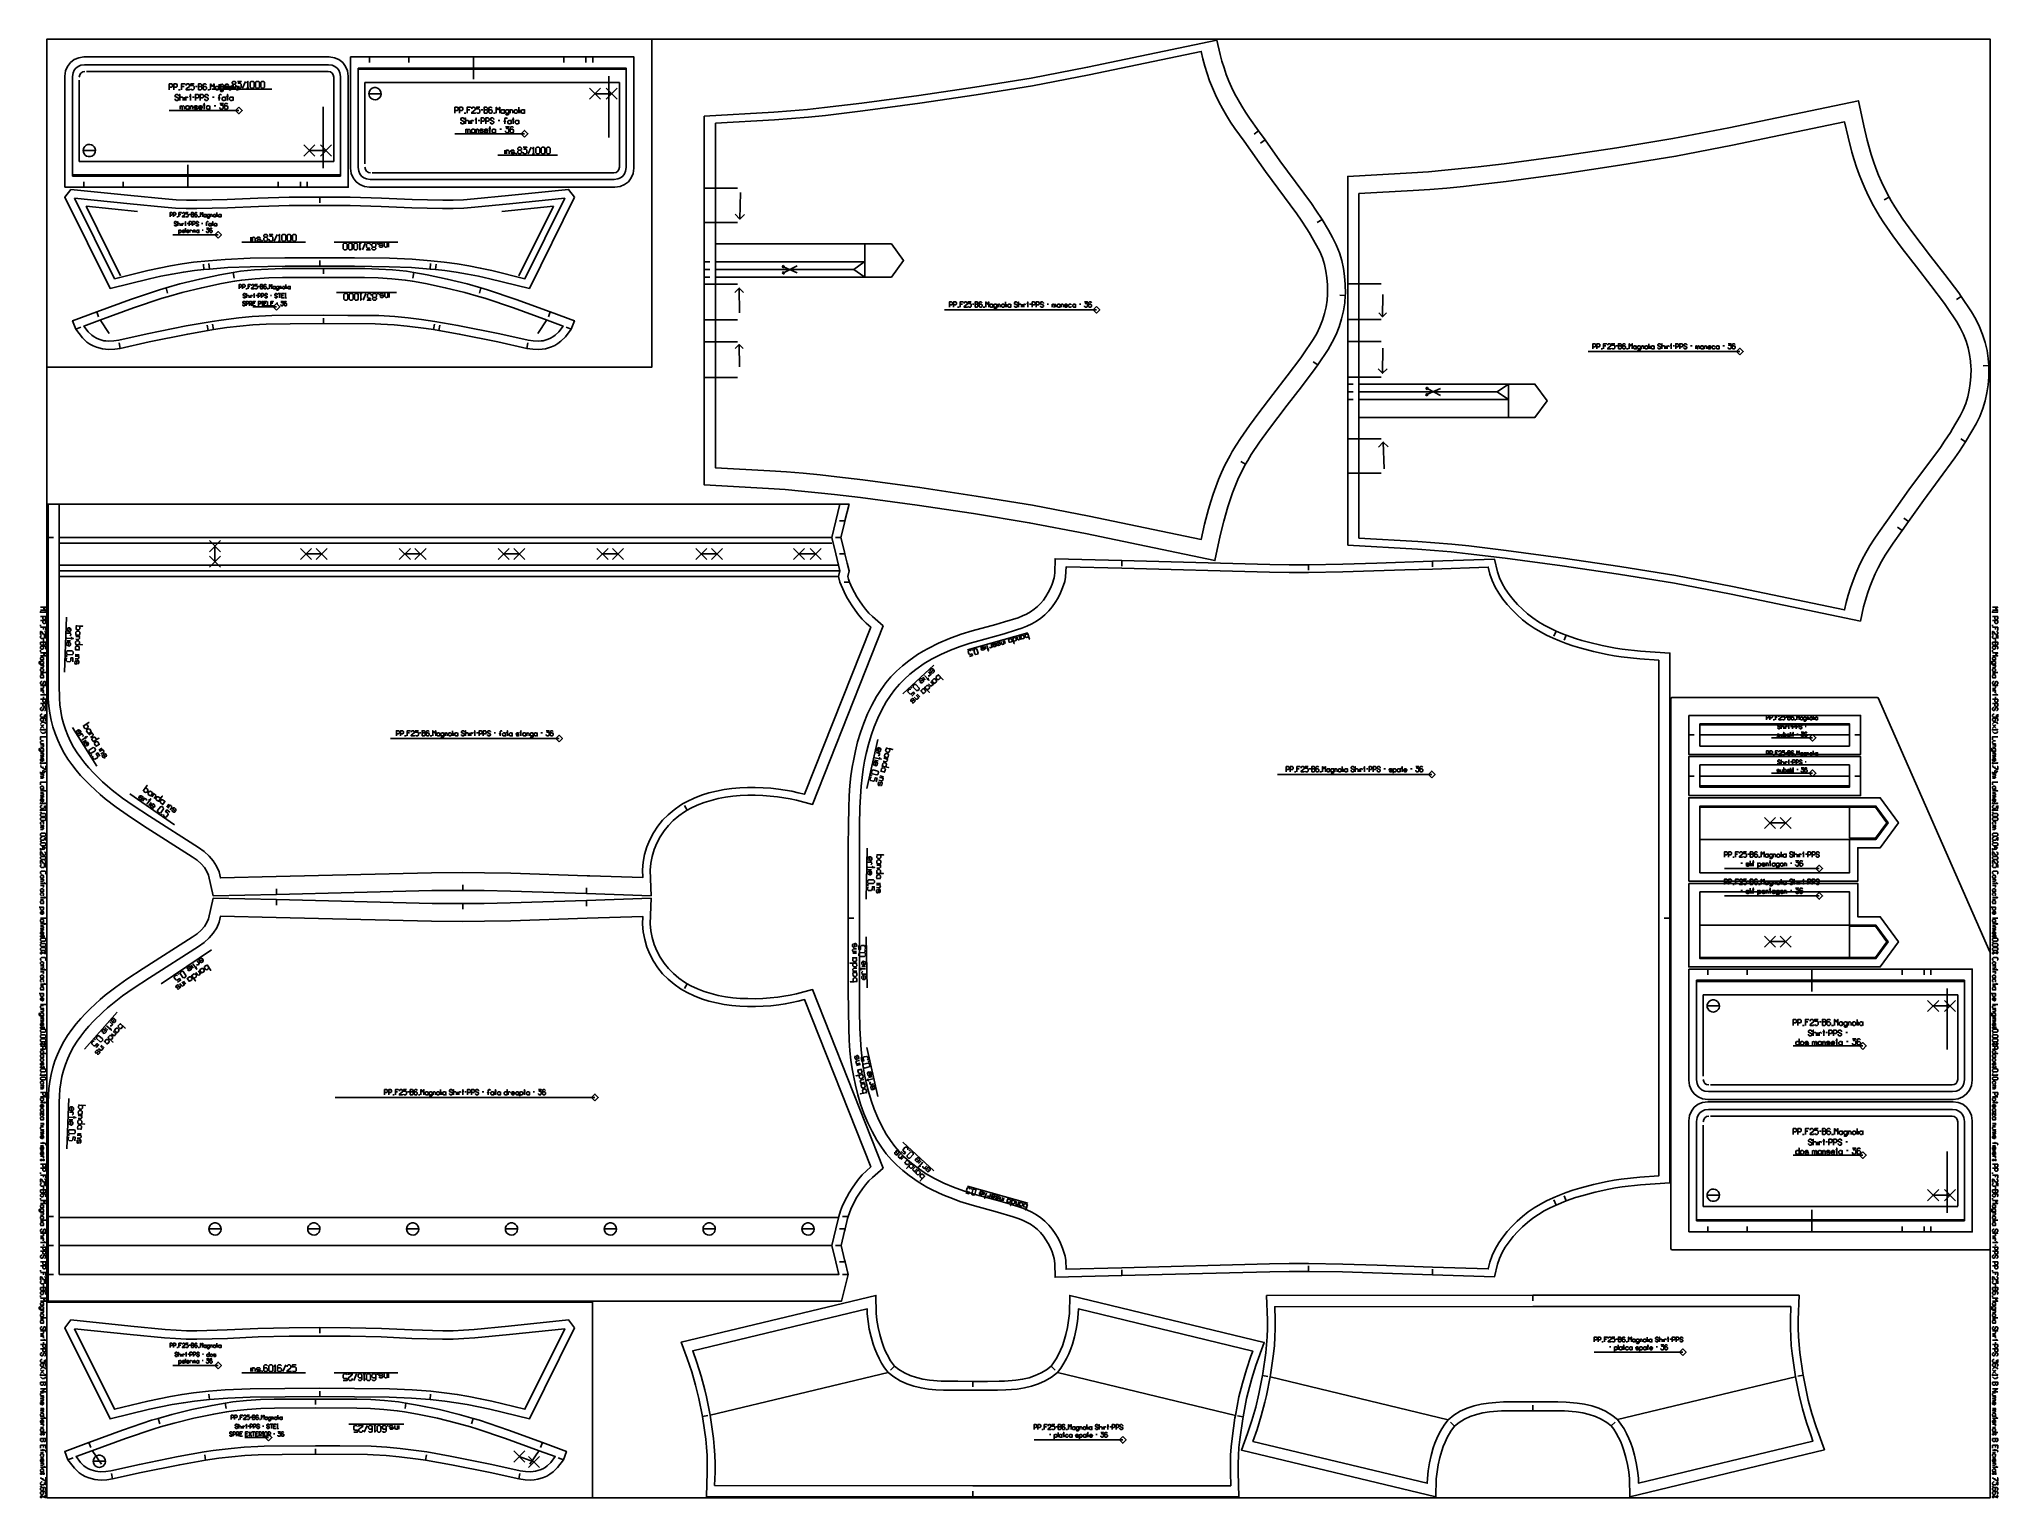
# Model space of a CAD drawing. Extents: x 0 to 1758, y 0 to 1310.
import ezdxf

# ---------------------------------------------------------------- set-up
doc = ezdxf.new("R2010")
doc.units = 0

msp = doc.modelspace()

# ---------------------------------------------------------------- linework, layer by layer
for p, q in [((296.389, 1293.999), (296.39, 1288.998)), ((331.788, 1293.999), (331.789, 1288.998)), ((389.788, 1293.999), (389.789, 1273.998)), ((470.788, 1293.999), (470.789, 1288.998)), ((490.788, 1293.999), (490.789, 1288.998)), ((496.788, 1293.999), (496.789, 1288.998)), ((140.247, 1267.553), (141.764, 1267.553)), ((174.006, 1269.829), (174.006, 1264.519)), ((175.144, 1264.519), (175.144, 1267.553)), ((511.266, 1276.75), (511.266, 1221.793)), ((125.074, 1264.519), (126.592, 1264.519)), ((130.385, 1255.001), (130.385, 1258.036)), ((137.592, 1258.036), (139.109, 1258.036)), ((151.247, 1264.519), (152.764, 1264.519)), ((155.301, 1265.1), (208.701, 1265.1)), ((155.42, 1258.036), (156.937, 1258.036)), ((156.937, 1250.036), (158.454, 1250.036)), ((254.878, 1194.249), (254.878, 1249.206)), ((430.394, 1248.824), (430.394, 1243.514)), ((381.462, 1243.514), (382.98, 1243.514)), ((386.773, 1233.997), (386.773, 1237.031)), ((393.98, 1237.031), (395.497, 1237.031)), ((396.635, 1246.548), (398.152, 1246.548)), ((407.635, 1243.514), (409.152, 1243.514)), ((411.808, 1237.031), (413.325, 1237.031)), ((431.532, 1243.514), (431.532, 1246.548)), ((413.325, 1229.031), (414.842, 1229.031)), ((1094.434, 1227.655), (1090.352, 1224.769)), ((1100.221, 1219.498), (1096.138, 1216.613)), ((133.4, 1177), (133.401, 1197.001)), ((411.689, 1205.899), (465.089, 1205.899)), ((40.001, 1177), (40.002, 1182.001)), ((75.4, 1177), (75.401, 1182.001)), ((214.4, 1177), (214.401, 1182.001)), ((234.4, 1177), (234.401, 1182.001)), ((240.4, 1177), (240.401, 1182.001)), ((251.808, 1168.146), (251.809, 1163.146)), ((596.903, 1176.261), (626.904, 1176.261)), ((629.534, 1172.243), (628.78, 1148.345)), ((1660.29, 1168.167), (1655.929, 1165.723)), ((123.543, 1150.316), (124.654, 1150.316)), ((127.432, 1142.204), (127.432, 1144.427)), ((132.71, 1144.427), (133.821, 1144.427)), ((134.654, 1152.538), (135.765, 1152.538)), ((142.71, 1150.316), (143.821, 1150.316)), ((145.765, 1144.427), (146.876, 1144.427)), ((159.376, 1154.204), (159.376, 1150.316)), ((160.21, 1150.316), (160.21, 1152.538)), ((596.903, 1145.261), (626.904, 1145.261)), ((1151.386, 1147.991), (1147.14, 1145.352)), ((131.46, 1140.204), (131.46, 1136.316)), ((137.848, 1136.316), (137.848, 1138.538)), ((146.182, 1138.538), (147.293, 1138.538)), ((181.823, 1127.695), (238.957, 1127.695)), ((321.794, 1127.695), (264.66, 1127.695)), ((147.929, 1103.058), (147.393, 1108.029)), ((152.764, 1103.575), (152.317, 1108.555)), ((251.832, 1106.247), (251.833, 1111.247)), ((350.852, 1103.575), (351.302, 1108.555)), ((355.689, 1103.058), (356.227, 1108.029)), ((596.903, 1110.155), (601.904, 1110.155)), ((174.05, 1100.417), (174.874, 1095.484)), ((255.188, 1104.096), (255.188, 1099.095)), ((336.325, 1100.417), (335.501, 1095.484)), ((596.903, 1103.155), (601.904, 1103.155)), ((596.903, 1096.155), (601.904, 1096.155)), ((596.903, 1090.067), (626.904, 1090.067)), ((1174.437, 1090.352), (1204.438, 1090.352)), ((113.907, 1086.715), (115.295, 1081.91)), ((185.586, 1085.729), (186.698, 1085.729)), ((189.198, 1077.617), (189.198, 1079.84)), ((194.475, 1079.84), (195.586, 1079.84)), ((196.698, 1087.951), (197.809, 1087.951)), ((204.753, 1085.729), (205.864, 1085.729)), ((207.531, 1079.84), (208.642, 1079.84)), ((212.948, 1072.84), (214.059, 1072.84)), ((221.42, 1089.617), (221.42, 1085.729)), ((222.253, 1085.729), (222.253, 1087.951)), ((320.851, 1082.562), (266.951, 1082.562)), ((396.468, 1086.715), (395.078, 1081.911)), ((628.528, 1064.072), (628.276, 1086.461)), ((867.274, 1073.961), (867.274, 1069.294)), ((1172.291, 1079.638), (1167.301, 1079.933)), ((1206.062, 1080.646), (1205.81, 1060.773)), ((1725.077, 1078.888), (1720.93, 1076.096)), ((51.631, 1065.204), (53.349, 1060.507)), ((255.188, 1054.496), (255.188, 1059.495)), ((458.708, 1065.217), (457, 1060.517)), ((596.903, 1058.067), (626.904, 1058.067)), ((824.274, 1069.294), (825.608, 1069.294)), ((837.608, 1071.961), (838.941, 1071.961)), ((847.274, 1069.294), (848.608, 1069.294)), ((868.274, 1069.294), (868.274, 1071.961)), ((882.608, 1069.294), (882.608, 1071.961)), ((888.941, 1071.961), (890.274, 1071.961)), ((904.608, 1071.961), (905.941, 1071.961)), ((933.608, 1071.961), (934.941, 1071.961)), ((1174.437, 1058.352), (1204.438, 1058.352)), ((32.832, 1049.629), (37.518, 1051.373)), ((72.773, 1032.316), (71.886, 1037.236)), ((151.644, 1048.317), (150.796, 1053.244)), ((156.519, 1049.17), (155.705, 1054.102)), ((353.857, 1049.17), (354.672, 1054.102)), ((358.729, 1048.318), (359.578, 1053.245)), ((437.606, 1032.315), (438.495, 1037.235)), ((477.546, 1049.639), (472.861, 1051.384)), ((596.903, 1038.067), (626.904, 1038.067)), ((1174.437, 1038.352), (1204.438, 1038.352)), ((628.528, 1015.773), (628.276, 1035.646)), ((1147.543, 1017.531), (1143.396, 1020.323)), ((1206.062, 1032.347), (1205.81, 1009.958)), ((1401.808, 1031.791), (1403.142, 1031.791)), ((1415.142, 1034.458), (1416.475, 1034.458)), ((1424.808, 1031.791), (1426.142, 1031.791)), ((1444.808, 1036.458), (1444.808, 1031.791)), ((1445.808, 1031.791), (1445.808, 1034.458)), ((1460.142, 1031.791), (1460.142, 1034.458)), ((1466.475, 1034.458), (1467.808, 1034.458)), ((1482.142, 1034.458), (1483.475, 1034.458)), ((1511.142, 1034.458), (1512.475, 1034.458)), ((596.903, 1006.067), (626.904, 1006.067)), ((1174.437, 1006.352), (1204.438, 1006.352)), ((1749.825, 1016.781), (1744.835, 1016.486)), ((1174.437, 1000.264), (1179.438, 1000.264)), ((1174.437, 993.264), (1179.438, 993.264)), ((1174.437, 986.264), (1179.438, 986.264)), ((1174.437, 951.158), (1204.438, 951.158)), ((1728.92, 948.428), (1724.674, 951.067)), ((1207.068, 924.176), (1206.314, 948.074)), ((1082.756, 928.252), (1078.395, 930.696)), ((1174.437, 920.158), (1204.438, 920.158)), ((1677.755, 876.921), (1673.672, 879.806)), ((7.954, 862.483), (12.955, 862.482)), ((719.648, 862.486), (714.649, 862.485)), ((723.215, 877.31), (718.215, 877.31)), ((1671.968, 868.764), (1667.886, 871.65)), ((723.214, 847.657), (718.215, 847.656)), ((971.841, 841.782), (971.711, 836.783)), ((1139.231, 838.008), (1139.268, 833.008)), ((1250.397, 841.12), (1250.566, 836.123)), ((727.414, 822.483), (722.414, 822.482)), ((1.333, 784.133), (1.333, 782.799)), ((24.383, 791.012), (22.879, 741.406)), ((887.198, 776.929), (833.302, 761.626)), ((1361.568, 778.444), (1359.536, 773.876)), ((1370.472, 774.794), (1368.684, 770.124)), ((1753.269, 784.133), (1753.269, 782.799)), ((1.333, 761.133), (1.333, 759.799)), ((4, 770.799), (4, 769.466)), ((1753.269, 761.133), (1753.269, 759.799)), ((1755.935, 770.799), (1755.935, 769.466)), ((6, 741.133), (1.333, 741.133)), ((1.333, 740.133), (4, 740.133)), ((802.916, 747.653), (775.192, 722.146)), ((1757.935, 741.133), (1753.269, 741.133)), ((1753.269, 740.133), (1755.935, 740.133)), ((1.333, 725.799), (4, 725.799)), ((1753.269, 725.799), (1755.936, 725.799)), ((4, 719.466), (4, 718.133)), ((1755.936, 719.466), (1755.936, 718.133)), ((29.794, 691.799), (51.741, 657.225)), ((341.308, 686.894), (342.642, 686.894)), ((370.975, 688.894), (370.975, 684.228)), ((371.975, 684.228), (371.975, 686.894)), ((386.308, 684.228), (386.308, 686.894)), ((392.642, 686.894), (393.975, 686.894)), ((408.308, 686.894), (409.642, 686.894)), ((450.308, 686.894), (451.642, 686.894)), ((1556.425, 698.757), (1557.537, 698.757)), ((1566.564, 690.645), (1566.564, 692.868)), ((1567.537, 700.979), (1568.648, 700.979)), ((1571.842, 692.868), (1572.953, 692.868)), ((1571.981, 687.534), (1571.981, 683.645)), ((1572.814, 683.645), (1572.814, 685.868)), ((1575.592, 698.757), (1576.703, 698.757)), ((1577.537, 685.868), (1578.648, 685.868)), ((1584.898, 692.868), (1586.009, 692.868)), ((1592.259, 702.645), (1592.259, 698.757)), ((1593.092, 698.757), (1593.092, 700.979)), ((1.333, 669.466), (4, 669.466)), ((327.975, 684.228), (329.308, 684.228)), ((350.975, 684.228), (352.308, 684.228)), ((752.791, 681.114), (742.81, 636.977)), ((1480.491, 685.177), (1485.491, 685.177)), ((1624.698, 685.177), (1490.491, 685.177)), ((1567.537, 669.1), (1568.648, 669.1)), ((1592.259, 670.767), (1592.259, 666.878)), ((1593.092, 666.878), (1593.092, 669.1)), ((1634.697, 685.177), (1629.697, 685.177)), ((1753.269, 669.466), (1755.936, 669.466)), ((1126.557, 652.079), (1127.89, 652.079)), ((1139.89, 654.745), (1141.223, 654.745)), ((1149.557, 652.079), (1150.89, 652.079)), ((1169.557, 656.745), (1169.557, 652.079)), ((1170.557, 652.079), (1170.557, 654.745)), ((1184.89, 652.079), (1184.89, 654.745)), ((1191.223, 654.745), (1192.557, 654.745)), ((1206.89, 654.745), (1208.223, 654.745)), ((1230.89, 654.745), (1232.223, 654.745)), ((1556.425, 666.878), (1557.537, 666.878)), ((1566.564, 658.767), (1566.564, 660.989)), ((1571.842, 660.989), (1572.953, 660.989)), ((1571.981, 655.655), (1571.981, 651.767)), ((1572.814, 651.767), (1572.814, 653.989)), ((1575.592, 666.878), (1576.703, 666.878)), ((1577.537, 653.989), (1578.648, 653.989)), ((1584.898, 660.989), (1586.009, 660.989)), ((1.333, 633.2), (4, 633.2)), ((1480.491, 648.236), (1485.491, 648.236)), ((1624.698, 648.236), (1490.491, 648.236)), ((1634.697, 648.236), (1629.697, 648.236)), ((1753.269, 633.2), (1755.936, 633.2)), ((81.505, 632.272), (121.491, 604.312)), ((581.63, 617.448), (579.139, 621.782)), ((743.032, 583.525), (742.366, 537.613)), ((1520.003, 575.394), (1521.347, 575.394)), ((1527.394, 570.082), (1528.738, 570.082)), ((1533.442, 578.082), (1534.785, 578.082)), ((1535.793, 572.098), (1535.793, 567.394)), ((1536.801, 567.394), (1536.801, 570.082)), ((1543.185, 575.394), (1544.528, 575.394)), ((1563.343, 580.098), (1563.343, 575.394)), ((1564.351, 575.394), (1564.351, 578.082)), ((1571.742, 570.082), (1573.086, 570.082)), ((1578.797, 575.394), (1578.797, 578.082)), ((1585.181, 578.082), (1586.525, 578.082)), ((213.07, 541.945), (212.951, 546.943)), ((380.239, 545.57), (380.272, 550.569)), ((491.155, 542.706), (491.326, 547.702)), ((1520.003, 550.884), (1521.347, 550.884)), ((1527.394, 545.572), (1528.738, 545.572)), ((1533.442, 553.572), (1534.785, 553.572)), ((1535.793, 547.588), (1535.793, 542.884)), ((1536.801, 542.884), (1536.801, 545.572)), ((1543.185, 550.884), (1544.528, 550.884)), ((1563.343, 555.588), (1563.343, 550.884)), ((1564.351, 550.884), (1564.351, 553.572)), ((1571.742, 545.572), (1573.086, 545.572)), ((1578.797, 550.884), (1578.797, 553.572)), ((1585.181, 553.572), (1586.525, 553.572)), ((1.333, 537.4), (4, 537.4)), ((213.113, 537.26), (212.992, 532.261)), ((380.282, 533.635), (380.315, 528.635)), ((491.198, 536.5), (491.369, 531.502)), ((1753.269, 537.399), (1755.936, 537.399)), ((6, 520.733), (1.333, 520.733)), ((1.333, 513.733), (4, 513.733)), ((726.22, 520.716), (731.22, 520.716)), ((1463.559, 520.716), (1458.559, 520.716)), ((1757.936, 520.733), (1753.269, 520.733)), ((1753.269, 513.733), (1755.936, 513.733)), ((154.745, 492.299), (109.527, 461.487)), ((743.032, 457.907), (742.366, 503.818)), ((1.333, 490.466), (6, 488.466)), ((1497.538, 474.794), (1497.538, 469.794)), ((1532.937, 474.794), (1532.937, 469.794)), ((1590.937, 474.794), (1590.937, 454.794)), ((1671.937, 474.794), (1671.937, 469.794)), ((1691.937, 474.794), (1691.937, 469.794)), ((1697.937, 474.794), (1697.937, 469.794)), ((1753.269, 490.466), (1757.936, 488.466)), ((1.333, 459.799), (4, 459.799)), ((581.673, 461.758), (579.182, 457.423)), ((1712.414, 457.546), (1712.414, 402.589)), ((1753.269, 459.8), (1755.936, 459.8)), ((6, 443.133), (1.333, 443.133)), ((1757.936, 443.133), (1753.269, 443.133)), ((1.333, 431.799), (4, 431.799)), ((69.911, 436.277), (40.7, 403.063)), ((1582.61, 424.309), (1584.128, 424.309)), ((1597.783, 427.343), (1599.3, 427.343)), ((1608.783, 424.309), (1610.3, 424.309)), ((1631.542, 429.619), (1631.542, 424.309)), ((1632.68, 424.309), (1632.68, 427.343)), ((1753.269, 431.8), (1755.936, 431.8)), ((1.333, 408.533), (6, 406.533)), ((752.791, 360.317), (742.81, 404.454)), ((1596.455, 414.791), (1596.455, 417.826)), ((1603.662, 417.826), (1605.18, 417.826)), ((1621.49, 417.826), (1623.007, 417.826)), ((1622.059, 409.826), (1623.576, 409.826)), ((1753.269, 408.533), (1757.936, 406.533)), ((6, 360.266), (1.333, 360.266)), ((26.694, 358.646), (24.693, 313.428)), ((317.349, 361.926), (318.683, 361.926)), ((330.683, 364.593), (332.016, 364.593)), ((340.349, 361.926), (341.683, 361.926)), ((360.349, 366.593), (360.349, 361.926)), ((361.349, 361.926), (361.349, 364.593)), ((375.683, 361.926), (375.683, 364.593)), ((382.016, 364.593), (383.349, 364.593)), ((397.683, 364.593), (399.016, 364.593)), ((443.349, 364.593), (444.682, 364.593)), ((1757.936, 360.266), (1753.269, 360.266)), ((802.916, 293.779), (775.192, 319.285)), ((1582.61, 326.315), (1584.128, 326.315)), ((1596.455, 316.798), (1596.455, 319.832)), ((1597.783, 329.349), (1599.3, 329.349)), ((1603.662, 319.832), (1605.18, 319.832)), ((1608.783, 326.315), (1610.3, 326.315)), ((1621.49, 319.832), (1623.007, 319.832)), ((1631.542, 331.625), (1631.542, 326.315)), ((1632.68, 326.315), (1632.68, 329.349)), ((1.333, 316.266), (4, 316.266)), ((1.333, 311.6), (4, 311.6)), ((1622.059, 311.832), (1623.576, 311.832)), ((1712.414, 256.044), (1712.414, 311.001)), ((1753.269, 316.266), (1755.936, 316.266)), ((1753.269, 311.599), (1755.936, 311.599)), ((1.333, 292.266), (1.333, 290.933)), ((1753.269, 292.266), (1753.269, 290.933)), ((1.333, 269.266), (1.333, 267.933)), ((4, 278.933), (4, 277.599)), ((887.198, 264.502), (833.302, 279.806)), ((1361.589, 262.997), (1359.545, 267.56)), ((1370.472, 266.638), (1368.685, 271.307)), ((1753.269, 269.266), (1753.269, 267.933)), ((1755.936, 278.933), (1755.936, 277.599)), ((6, 249.266), (1.333, 249.266)), ((1.333, 248.266), (4, 248.266)), ((8.004, 252.725), (13.005, 252.725)), ((717.758, 251.719), (18.006, 251.722)), ((726.06, 252.72), (721.06, 252.719)), ((1590.937, 238.796), (1590.937, 258.796)), ((1757.936, 249.266), (1753.269, 249.266)), ((1753.269, 248.266), (1755.936, 248.266)), ((1.333, 233.933), (4, 233.933)), ((723.258, 241.549), (718.258, 241.548)), ((1497.538, 238.796), (1497.538, 243.796)), ((1532.937, 238.796), (1532.937, 243.796)), ((1671.937, 238.796), (1671.937, 243.796)), ((1691.937, 238.796), (1691.937, 243.796)), ((1697.937, 238.796), (1697.937, 243.796)), ((1753.269, 233.933), (1755.936, 233.933)), ((4, 227.599), (4, 226.266)), ((7.997, 226.725), (12.998, 226.722)), ((719.691, 226.72), (714.692, 226.721)), ((723.261, 211.856), (718.261, 211.879)), ((1755.936, 227.599), (1755.936, 226.266)), ((1.333, 204.599), (1.333, 203.266)), ((7.999, 200.722), (12.999, 200.722)), ((725.951, 200.726), (720.952, 200.726)), ((971.841, 199.65), (971.712, 204.648)), ((1139.231, 203.424), (1139.268, 208.424)), ((1250.397, 200.311), (1250.568, 205.308)), ((1753.269, 204.599), (1753.269, 203.266)), ((1.333, 181.599), (1.333, 180.266)), ((4, 191.266), (4, 189.933)), ((1340.567, 181.907), (1340.57, 176.906)), ((1753.269, 181.599), (1753.269, 180.266)), ((1755.936, 191.266), (1755.936, 189.933)), ((6, 161.599), (1.333, 161.599)), ((1.333, 160.599), (4, 160.599)), ((1757.936, 161.599), (1753.269, 161.599)), ((1753.269, 160.599), (1755.936, 160.599)), ((1.333, 146.266), (4, 146.266)), ((251.799, 152.847), (251.8, 147.847)), ((1415.179, 142.507), (1416.436, 142.507)), ((1443.148, 144.392), (1443.148, 139.993)), ((1444.091, 139.993), (1444.091, 142.507)), ((1457.604, 139.993), (1457.604, 142.507)), ((1463.575, 142.507), (1464.832, 142.507)), ((1753.269, 146.266), (1755.936, 146.266)), ((4, 139.933), (4, 138.599)), ((123.534, 135.016), (124.645, 135.016)), ((128.117, 126.905), (128.117, 129.127)), ((131.451, 124.905), (131.451, 121.016)), ((133.395, 129.127), (134.506, 129.127)), ((134.645, 137.238), (135.756, 137.238)), ((137.84, 121.016), (137.84, 123.238)), ((142.701, 135.016), (143.812, 135.016)), ((146.173, 123.238), (147.284, 123.238)), ((146.451, 129.127), (147.562, 129.127)), ((159.367, 138.905), (159.367, 135.016)), ((160.201, 135.016), (160.201, 137.238)), ((1402.608, 139.993), (1403.865, 139.993)), ((1409.365, 135.507), (1410.622, 135.507)), ((1417.221, 137.392), (1417.221, 132.993)), ((1424.292, 139.993), (1425.549, 139.993)), ((1451.162, 135.507), (1452.419, 135.507)), ((1755.936, 139.933), (1755.936, 138.599)), ((181.818, 112.357), (238.918, 112.357)), ((321.78, 112.357), (264.68, 112.357)), ((602.105, 74.247), (761.901, 112.625)), ((767.57, 118.346), (764.051, 114.794)), ((908.249, 118.275), (911.765, 114.721)), ((1073.669, 74.012), (913.911, 112.55)), ((1097.948, 109.897), (1102.86, 108.958)), ((1104.824, 108.585), (1264.62, 70.207)), ((1576.388, 108.82), (1416.63, 70.282)), ((1583.263, 110.14), (1578.354, 109.196)), ((152.755, 88.276), (152.308, 93.256)), ((248.097, 88.732), (248.098, 83.731)), ((251.823, 90.948), (251.824, 95.948)), ((350.843, 88.276), (351.293, 93.255)), ((837.898, 104.638), (837.896, 99.639)), ((106.816, 71.351), (108.204, 66.546)), ((166.959, 85.053), (167.784, 80.12)), ((178.496, 70.365), (179.607, 70.365)), ((189.607, 72.587), (190.718, 72.587)), ((197.663, 70.365), (198.774, 70.365)), ((214.329, 74.253), (214.329, 70.365)), ((215.163, 70.365), (215.163, 72.587)), ((329.234, 85.053), (328.411, 80.12)), ((389.377, 71.351), (387.988, 66.547)), ((595.229, 72.935), (600.141, 73.874)), ((1080.544, 72.692), (1075.635, 73.636)), ((1340.617, 78.194), (1340.615, 83.193)), ((1.333, 63.266), (4, 63.266)), ((6, 58.599), (1.333, 58.599)), ((182.107, 62.253), (182.107, 64.476)), ((187.385, 64.476), (188.496, 64.476)), ((200.44, 64.476), (201.552, 64.476)), ((210.44, 57.476), (211.552, 57.476)), ((327.409, 66.031), (277.809, 66.031)), ((899.889, 61.353), (901.146, 61.353)), ((906.646, 56.867), (907.903, 56.867)), ((912.46, 63.867), (913.717, 63.867)), ((914.502, 58.752), (914.502, 54.353)), ((921.573, 61.353), (922.83, 61.353)), ((940.429, 65.752), (940.429, 61.353)), ((941.372, 61.353), (941.372, 63.867)), ((948.443, 56.867), (949.7, 56.867)), ((954.885, 61.353), (954.885, 63.867)), ((960.856, 63.867), (962.113, 63.867)), ((1270.289, 64.486), (1266.77, 68.038)), ((1410.968, 64.557), (1414.484, 68.111)), ((1753.269, 63.266), (1755.936, 63.266)), ((1757.936, 58.599), (1753.269, 58.599)), ((1.333, 40.599), (4, 40.599)), ((1.333, 35.933), (4, 35.933)), ((25.741, 34.265), (30.427, 36.009)), ((44.54, 49.84), (46.258, 45.143)), ((149.428, 33.806), (148.615, 38.738)), ((248.097, 39.132), (248.098, 44.131)), ((346.766, 33.806), (347.582, 38.738)), ((451.617, 49.853), (449.909, 45.153)), ((470.455, 34.275), (465.77, 36.02)), ((1753.269, 40.599), (1755.936, 40.599)), ((1753.269, 35.933), (1755.936, 35.933)), ((65.682, 16.952), (64.796, 21.872)), ((430.516, 16.951), (431.405, 21.871)), ((1.333, 2), (6, 0)), ((837.848, 0.925), (837.851, 5.926)), ((1753.269, 2), (1757.936, 0))]:
    msp.add_line(p, q)
for points in [[(7, 1310), (7, 1015.364), (549.787, 1015.364), (549.787, 1310), (7, 1310)], [(7, 0), (1750.936, 0), (1750.936, 1310), (7, 1310), (7, 0)], [(596.902, 1240.962), (596.903, 1176.261), (596.903, 1145.261), (596.903, 1126.155), (596.903, 1110.155), (596.903, 1103.155), (596.903, 1096.155), (596.903, 1090.067), (596.903, 1058.067), (596.903, 1038.067), (596.903, 1006.067), (596.902, 909.633), (654.606, 906.453), (669.508, 905.444), (684.204, 904.191), (699.056, 902.713), (713.901, 901.074), (737.198, 898.262), (788.156, 891.38), (838.533, 883.896), (888.64, 875.756), (939.083, 865.998), (1055.287, 841.785), (1060.004, 864.139), (1063.124, 877.155), (1066.772, 889.961), (1068.797, 896.2), (1071.002, 902.431), (1073.36, 908.525), (1075.882, 914.473), (1078.601, 920.323), (1082.756, 928.252), (1084.652, 931.636), (1087.887, 936.946), (1095.235, 947.978), (1103.242, 959.098), (1120.024, 981.234), (1132.873, 997.772), (1145.274, 1014.201), (1147.543, 1017.531), (1156.855, 1031.365), (1160.615, 1037.823), (1163.949, 1044.709), (1166.745, 1051.758), (1169.001, 1058.885), (1170.706, 1066.033), (1171.836, 1073.12), (1172.291, 1079.638), (1172.402, 1081.51), (1172.255, 1089.784), (1171.661, 1097.002), (1170.622, 1104.11), (1169.073, 1111.199), (1166.961, 1118.228), (1164.229, 1125.178), (1160.831, 1131.998), (1157.079, 1138.567), (1151.386, 1147.991), (1145.941, 1156.456), (1141.908, 1162.299), (1113.588, 1200.655), (1100.221, 1219.498), (1094.434, 1227.655), (1086.365, 1238.985), (1082.749, 1244.327), (1079.269, 1249.828), (1075.982, 1255.434), (1072.966, 1261.064), (1070.244, 1266.731), (1067.796, 1272.406), (1065.496, 1278.278), (1063.416, 1284.195), (1061.563, 1290.16), (1059.956, 1296.137), (1057.055, 1309.021), (940.919, 1284.823), (890.195, 1275.01), (839.89, 1266.839), (789.368, 1259.333), (738.257, 1252.432), (704.872, 1248.499), (689.74, 1246.958), (674.73, 1245.641), (659.486, 1244.566), (596.902, 1240.962)], [(23, 1176.999), (40.001, 1177), (75.4, 1177), (133.4, 1177), (214.4, 1177), (234.4, 1177), (240.4, 1177), (255.4, 1177), (277.399, 1176.999), (277.399, 1276.8), (276.766, 1281.519), (275.056, 1285.569), (272.402, 1289.004), (268.971, 1291.654), (264.92, 1293.364), (260.195, 1294), (40.205, 1294), (35.481, 1293.364), (31.431, 1291.655), (27.993, 1289), (25.343, 1285.568), (23.634, 1281.518), (23, 1276.809), (23, 1176.999)], [(279.388, 1294), (296.389, 1293.999), (331.788, 1293.999), (389.788, 1293.999), (470.788, 1293.999), (490.788, 1293.999), (496.788, 1293.999), (511.788, 1293.999), (533.787, 1294), (533.787, 1194.199), (533.154, 1189.48), (531.444, 1185.43), (528.79, 1181.995), (525.359, 1179.345), (521.308, 1177.635), (516.583, 1176.999), (296.593, 1176.999), (291.869, 1177.635), (287.819, 1179.344), (284.381, 1181.999), (281.731, 1185.431), (280.022, 1189.481), (279.388, 1194.19), (279.388, 1294)], [(142.902, 1264.519), (142.902, 1269.829), (145.178, 1269.829), (145.937, 1269.071), (145.937, 1268.312), (145.178, 1267.553), (142.902, 1267.553), (145.178, 1267.553), (145.937, 1266.795), (145.937, 1265.277), (145.178, 1264.519), (142.902, 1264.519)], [(158.833, 1264.519), (158.075, 1265.277), (158.075, 1266.795), (158.833, 1267.553), (160.351, 1267.553), (161.109, 1266.795), (161.109, 1267.553), (161.109, 1264.519), (161.109, 1265.277), (160.351, 1264.519), (158.833, 1264.519)], [(170.592, 1264.519), (169.834, 1265.277), (169.834, 1266.795), (170.592, 1267.553), (172.11, 1267.553), (172.868, 1266.795), (172.868, 1265.277), (172.11, 1264.519), (170.592, 1264.519)], [(177.041, 1264.519), (176.282, 1265.277), (176.282, 1266.795), (177.041, 1267.553), (178.558, 1267.553), (179.317, 1266.795), (179.317, 1267.553), (179.317, 1264.519), (179.317, 1265.277), (178.558, 1264.519), (177.041, 1264.519)], [(132.281, 1247.001), (131.523, 1247.76), (131.523, 1249.277), (132.281, 1250.036), (133.799, 1250.036), (134.557, 1249.277), (134.557, 1250.036), (134.557, 1247.001), (134.557, 1247.76), (133.799, 1247.001), (132.281, 1247.001)], [(150.868, 1247.001), (150.109, 1247.76), (150.109, 1249.277), (150.868, 1250.036), (152.385, 1250.036), (153.144, 1249.277), (153.144, 1250.036), (153.144, 1247.001), (153.144, 1247.76), (152.385, 1247.001), (150.868, 1247.001)], [(164.903, 1255.001), (164.144, 1255.76), (164.144, 1257.277), (164.903, 1258.036), (166.42, 1258.036), (167.178, 1257.277), (167.178, 1258.036), (167.178, 1255.001), (167.178, 1255.76), (166.42, 1255.001), (164.903, 1255.001)], [(171.73, 1255.001), (170.972, 1255.76), (170.972, 1257.277), (171.73, 1258.036), (173.247, 1258.036), (174.006, 1257.277), (174.006, 1258.036), (174.006, 1255.001), (174.006, 1255.76), (173.247, 1255.001), (171.73, 1255.001)], [(399.29, 1243.514), (399.29, 1248.824), (401.566, 1248.824), (402.325, 1248.066), (402.325, 1247.307), (401.566, 1246.548), (399.29, 1246.548), (401.566, 1246.548), (402.325, 1245.79), (402.325, 1244.272), (401.566, 1243.514), (399.29, 1243.514)], [(1174.436, 855.457), (1174.437, 920.158), (1174.437, 951.158), (1174.437, 970.264), (1174.437, 986.264), (1174.437, 993.264), (1174.437, 1000.264), (1174.437, 1006.352), (1174.437, 1038.352), (1174.437, 1058.352), (1174.437, 1090.352), (1174.436, 1186.786), (1232.14, 1189.966), (1247.042, 1190.975), (1261.738, 1192.228), (1276.59, 1193.706), (1291.435, 1195.345), (1314.732, 1198.157), (1365.69, 1205.039), (1416.067, 1212.523), (1466.174, 1220.663), (1516.617, 1230.421), (1632.821, 1254.634), (1637.538, 1232.28), (1640.658, 1219.264), (1644.306, 1206.458), (1646.331, 1200.219), (1648.536, 1193.988), (1650.894, 1187.894), (1653.416, 1181.946), (1656.135, 1176.096), (1660.29, 1168.167), (1662.186, 1164.783), (1665.421, 1159.473), (1672.769, 1148.441), (1680.776, 1137.321), (1697.558, 1115.185), (1710.407, 1098.647), (1722.808, 1082.218), (1725.077, 1078.888), (1734.389, 1065.054), (1738.149, 1058.596), (1741.483, 1051.71), (1744.279, 1044.661), (1746.535, 1037.534), (1748.24, 1030.386), (1749.37, 1023.299), (1749.825, 1016.781), (1749.936, 1014.909), (1749.789, 1006.635), (1749.195, 999.417), (1748.156, 992.309), (1746.607, 985.22), (1744.495, 978.191), (1741.763, 971.241), (1738.365, 964.421), (1734.613, 957.852), (1728.92, 948.428), (1723.475, 939.963), (1719.442, 934.12), (1691.122, 895.764), (1677.755, 876.921), (1671.968, 868.764), (1663.899, 857.434), (1660.283, 852.092), (1656.803, 846.591), (1653.516, 840.985), (1650.5, 835.355), (1647.778, 829.688), (1645.33, 824.013), (1643.03, 818.141), (1640.95, 812.224), (1639.097, 806.259), (1637.49, 800.282), (1634.589, 787.398), (1518.453, 811.596), (1467.729, 821.409), (1417.424, 829.58), (1366.902, 837.086), (1315.791, 843.987), (1282.406, 847.92), (1267.274, 849.461), (1252.264, 850.778), (1237.02, 851.853), (1174.436, 855.457)], [(415.221, 1243.514), (414.463, 1244.272), (414.463, 1245.79), (415.221, 1246.548), (416.739, 1246.548), (417.497, 1245.79), (417.497, 1246.548), (417.497, 1243.514), (417.497, 1244.272), (416.739, 1243.514), (415.221, 1243.514)], [(421.291, 1233.997), (420.532, 1234.755), (420.532, 1236.272), (421.291, 1237.031), (422.808, 1237.031), (423.566, 1236.272), (423.566, 1237.031), (423.566, 1233.997), (423.566, 1234.755), (422.808, 1233.997), (421.291, 1233.997)], [(426.98, 1243.514), (426.222, 1244.272), (426.222, 1245.79), (426.98, 1246.548), (428.498, 1246.548), (429.256, 1245.79), (429.256, 1244.272), (428.498, 1243.514), (426.98, 1243.514)], [(428.118, 1233.997), (427.36, 1234.755), (427.36, 1236.272), (428.118, 1237.031), (429.635, 1237.031), (430.394, 1236.272), (430.394, 1237.031), (430.394, 1233.997), (430.394, 1234.755), (429.635, 1233.997), (428.118, 1233.997)], [(433.429, 1243.514), (432.67, 1244.272), (432.67, 1245.79), (433.429, 1246.548), (434.946, 1246.548), (435.704, 1245.79), (435.704, 1246.548), (435.704, 1243.514), (435.704, 1244.272), (434.946, 1243.514), (433.429, 1243.514)], [(388.669, 1225.997), (387.911, 1226.755), (387.911, 1228.272), (388.669, 1229.031), (390.187, 1229.031), (390.945, 1228.272), (390.945, 1229.031), (390.945, 1225.997), (390.945, 1226.755), (390.187, 1225.997), (388.669, 1225.997)], [(407.256, 1225.997), (406.497, 1226.755), (406.497, 1228.272), (407.256, 1229.031), (408.773, 1229.031), (409.532, 1228.272), (409.532, 1229.031), (409.532, 1225.997), (409.532, 1226.755), (408.773, 1225.997), (407.256, 1225.997)], [(480.615, 1168.067), (439.959, 1086.174), (404.461, 1094.797), (394.421, 1097.007), (384.29, 1099.019), (374.145, 1100.751), (364.17, 1102.15), (355.689, 1103.058), (350.852, 1103.575), (334.299, 1104.832), (314.127, 1105.675), (282.877, 1106.15), (251.832, 1106.247), (220.65, 1106.15), (189.49, 1105.675), (169.325, 1104.832), (152.764, 1103.575), (147.929, 1103.058), (139.462, 1102.152), (129.472, 1100.751), (119.327, 1099.019), (109.196, 1097.007), (99.156, 1094.797), (63.659, 1086.174), (23.004, 1168.066), (28.489, 1175.041), (82.333, 1169.486), (113.13, 1166.499), (122.877, 1165.819), (132.162, 1165.424), (141.461, 1165.315), (168.786, 1166.048), (196.372, 1167.279), (224.247, 1168.028), (251.808, 1168.146), (279.201, 1168.03), (307.112, 1167.284), (334.776, 1166.049), (362.156, 1165.315), (371.455, 1165.424), (380.74, 1165.819), (390.487, 1166.499), (421.284, 1169.486), (475.13, 1175.042), (480.615, 1168.067)], [(136.598, 1150.316), (136.598, 1154.204), (138.265, 1154.204), (138.821, 1153.649), (138.821, 1153.093), (138.265, 1152.538), (136.598, 1152.538), (138.265, 1152.538), (138.821, 1151.982), (138.821, 1150.871), (138.265, 1150.316), (136.598, 1150.316)], [(148.265, 1150.316), (147.71, 1150.871), (147.71, 1151.982), (148.265, 1152.538), (149.376, 1152.538), (149.932, 1151.982), (149.932, 1152.538), (149.932, 1150.316), (149.932, 1150.871), (149.376, 1150.316), (148.265, 1150.316)], [(152.71, 1142.204), (152.154, 1142.76), (152.154, 1143.871), (152.71, 1144.427), (153.821, 1144.427), (154.376, 1143.871), (154.376, 1144.427), (154.376, 1142.204), (154.376, 1142.76), (153.821, 1142.204), (152.71, 1142.204)], [(156.876, 1150.316), (156.321, 1150.871), (156.321, 1151.982), (156.876, 1152.538), (157.987, 1152.538), (158.543, 1151.982), (158.543, 1150.871), (157.987, 1150.316), (156.876, 1150.316)], [(157.71, 1142.204), (157.154, 1142.76), (157.154, 1143.871), (157.71, 1144.427), (158.821, 1144.427), (159.376, 1143.871), (159.376, 1144.427), (159.376, 1142.204), (159.376, 1142.76), (158.821, 1142.204), (157.71, 1142.204)], [(161.598, 1150.316), (161.043, 1150.871), (161.043, 1151.982), (161.598, 1152.538), (162.71, 1152.538), (163.265, 1151.982), (163.265, 1152.538), (163.265, 1150.316), (163.265, 1150.871), (162.71, 1150.316), (161.598, 1150.316)], [(141.737, 1136.316), (141.182, 1136.871), (141.182, 1137.982), (141.737, 1138.538), (142.848, 1138.538), (143.404, 1137.982), (143.404, 1138.538), (143.404, 1136.316), (143.404, 1136.871), (142.848, 1136.316), (141.737, 1136.316)], [(255.188, 1104.096), (292.193, 1103.901), (304.712, 1103.573), (317.176, 1102.829), (329.603, 1101.533), (336.325, 1100.417), (348.105, 1098.445), (366.293, 1094.582), (384.122, 1090.282), (396.468, 1086.715), (402.352, 1085.009), (428.26, 1076.287), (458.708, 1065.217), (480.344, 1057.123), (477.546, 1049.639), (472.261, 1042.677), (468.344, 1038.704), (465.513, 1036.552), (462.72, 1034.912), (459.713, 1033.567), (454.546, 1032.005), (451.483, 1031.513), (448.35, 1031.364), (443.169, 1031.571), (437.606, 1032.315), (411.757, 1038.041), (377.084, 1045.109), (358.729, 1048.318), (353.857, 1049.17), (347.355, 1050.144), (330.322, 1052.318), (318.611, 1053.4), (306.713, 1054.116), (301.67, 1054.257), (255.188, 1054.496), (225.307, 1054.419), (203.662, 1054.115), (191.763, 1053.4), (180.053, 1052.318), (168.361, 1050.9), (156.519, 1049.17), (151.644, 1048.317), (133.289, 1045.108), (98.659, 1038.05), (72.773, 1032.316), (67.908, 1031.636), (62.632, 1031.367), (59.607, 1031.452), (56.934, 1031.773), (51.537, 1033.252), (48.397, 1034.543), (45.543, 1036.114), (42.909, 1037.962), (38.818, 1041.875), (32.832, 1049.629), (30.028, 1057.122), (51.631, 1065.204), (81.935, 1076.224), (108.022, 1085.008), (113.907, 1086.715), (126.253, 1090.281), (144.082, 1094.582), (162.27, 1098.444), (174.05, 1100.417), (180.771, 1101.532), (193.199, 1102.829), (205.663, 1103.573), (218.063, 1103.9), (255.188, 1104.096)], [(198.642, 1085.729), (198.642, 1089.617), (200.309, 1089.617), (200.864, 1089.062), (200.864, 1088.506), (200.309, 1087.951), (198.642, 1087.951), (200.309, 1087.951), (200.864, 1087.395), (200.864, 1086.284), (200.309, 1085.729), (198.642, 1085.729)], [(210.309, 1085.729), (209.753, 1086.284), (209.753, 1087.395), (210.309, 1087.951), (211.42, 1087.951), (211.975, 1087.395), (211.975, 1087.951), (211.975, 1085.729), (211.975, 1086.284), (211.42, 1085.729), (210.309, 1085.729)], [(218.92, 1085.729), (218.364, 1086.284), (218.364, 1087.395), (218.92, 1087.951), (220.031, 1087.951), (220.586, 1087.395), (220.586, 1086.284), (220.031, 1085.729), (218.92, 1085.729)], [(223.642, 1085.729), (223.086, 1086.284), (223.086, 1087.395), (223.642, 1087.951), (224.753, 1087.951), (225.309, 1087.395), (225.309, 1087.951), (225.309, 1085.729), (225.309, 1086.284), (224.753, 1085.729), (223.642, 1085.729)], [(839.941, 1069.294), (839.941, 1073.961), (841.941, 1073.961), (842.608, 1073.294), (842.608, 1072.627), (841.941, 1071.961), (839.941, 1071.961), (841.941, 1071.961), (842.608, 1071.294), (842.608, 1069.961), (841.941, 1069.294), (839.941, 1069.294)], [(853.941, 1069.294), (853.274, 1069.961), (853.274, 1071.294), (853.941, 1071.961), (855.274, 1071.961), (855.941, 1071.294), (855.941, 1071.961), (855.941, 1069.294), (855.941, 1069.961), (855.274, 1069.294), (853.941, 1069.294)], [(864.274, 1069.294), (863.608, 1069.961), (863.608, 1071.294), (864.274, 1071.961), (865.608, 1071.961), (866.274, 1071.294), (866.274, 1069.961), (865.608, 1069.294), (864.274, 1069.294)], [(869.941, 1069.294), (869.274, 1069.961), (869.274, 1071.294), (869.941, 1071.961), (871.274, 1071.961), (871.941, 1071.294), (871.941, 1071.961), (871.941, 1069.294), (871.941, 1069.961), (871.274, 1069.294), (869.941, 1069.294)], [(914.274, 1069.294), (913.608, 1069.961), (913.608, 1071.294), (914.274, 1071.961), (915.608, 1071.961), (916.274, 1071.294), (916.274, 1071.961), (916.274, 1069.294), (916.274, 1069.961), (915.608, 1069.294), (914.274, 1069.294)], [(928.274, 1069.294), (927.608, 1069.961), (927.608, 1071.294), (928.274, 1071.961), (929.608, 1071.961), (930.274, 1071.294), (930.274, 1071.961), (930.274, 1069.294), (930.274, 1069.961), (929.608, 1069.294), (928.274, 1069.294)], [(1417.475, 1031.791), (1417.475, 1036.458), (1419.475, 1036.458), (1420.142, 1035.791), (1420.142, 1035.124), (1419.475, 1034.458), (1417.475, 1034.458), (1419.475, 1034.458), (1420.142, 1033.791), (1420.142, 1032.458), (1419.475, 1031.791), (1417.475, 1031.791)], [(1431.475, 1031.791), (1430.808, 1032.458), (1430.808, 1033.791), (1431.475, 1034.458), (1432.808, 1034.458), (1433.475, 1033.791), (1433.475, 1034.458), (1433.475, 1031.791), (1433.475, 1032.458), (1432.808, 1031.791), (1431.475, 1031.791)], [(1441.808, 1031.791), (1441.142, 1032.458), (1441.142, 1033.791), (1441.808, 1034.458), (1443.142, 1034.458), (1443.808, 1033.791), (1443.808, 1032.458), (1443.142, 1031.791), (1441.808, 1031.791)], [(1447.475, 1031.791), (1446.808, 1032.458), (1446.808, 1033.791), (1447.475, 1034.458), (1448.808, 1034.458), (1449.475, 1033.791), (1449.475, 1034.458), (1449.475, 1031.791), (1449.475, 1032.458), (1448.808, 1031.791), (1447.475, 1031.791)], [(1491.808, 1031.791), (1491.142, 1032.458), (1491.142, 1033.791), (1491.808, 1034.458), (1493.142, 1034.458), (1493.808, 1033.791), (1493.808, 1034.458), (1493.808, 1031.791), (1493.808, 1032.458), (1493.142, 1031.791), (1491.808, 1031.791)], [(1505.808, 1031.791), (1505.142, 1032.458), (1505.142, 1033.791), (1505.808, 1034.458), (1507.142, 1034.458), (1507.808, 1033.791), (1507.808, 1034.458), (1507.808, 1031.791), (1507.808, 1032.458), (1507.142, 1031.791), (1505.808, 1031.791)], [(7.954, 735.577), (7.954, 822.483), (7.954, 832.483), (7.954, 837.483), (7.954, 862.483), (7.953, 892.487), (726.931, 892.487), (723.215, 877.31), (722.748, 875.407), (719.648, 862.486), (722.757, 849.522), (723.214, 847.657), (725.24, 839.387), (726.931, 832.485), (725.706, 827.483), (726.305, 825.042), (727.414, 822.483), (729.796, 816.984), (731.776, 813.039), (733.921, 809.237), (736.262, 805.504), (738.839, 801.75), (741.609, 798.102), (744.593, 794.645), (747.843, 791.363), (757.444, 782.997), (694.123, 622.782), (679.593, 626.43), (674.04, 627.629), (668.398, 628.652), (662.783, 629.481), (656.079, 630.226), (649.356, 630.712), (642.644, 630.937), (635.906, 630.906), (629.197, 630.611), (622.541, 630.033), (615.937, 629.148), (609.437, 627.933), (603.012, 626.356), (596.75, 624.405), (590.695, 622.063), (584.846, 619.296), (581.63, 617.448), (579.282, 616.098), (574.027, 612.447), (569.153, 608.37), (564.723, 603.886), (560.797, 598.999), (557.383, 593.717), (554.462, 588.072), (552.058, 582.178), (550.201, 576.09), (548.983, 569.933), (548.451, 563.775), (549.211, 540.729), (491.155, 542.706), (422.944, 544.953), (399.362, 545.447), (380.239, 545.57), (352.452, 545.296), (213.07, 541.945), (156.168, 540.578), (151.95, 559.098), (150.446, 562.579), (148.245, 565.982), (145.32, 569.326), (141.701, 572.568), (137.331, 575.744), (93.524, 603.659), (78.873, 613.355), (69.018, 620.311), (59.311, 627.817), (54.656, 631.734), (50.169, 635.764), (45.753, 639.977), (41.433, 644.33), (37.22, 648.859), (33.157, 653.572), (29.287, 658.477), (25.805, 663.355), (22.375, 668.83), (19.302, 674.549), (16.625, 680.396), (14.323, 686.331), (12.375, 692.32), (10.764, 698.333), (9.502, 704.639), (8.671, 711.066), (8.2, 717.594), (8, 723.843), (7.954, 735.577)], [(726.22, 520.716), (726.22, 584.633), (726.402, 604.538), (726.69, 619.806), (727.042, 630.453), (727.688, 639.866), (728.598, 648.316), (729.735, 656.079), (731.042, 663.307), (732.56, 670.727), (734.541, 678.96), (737.073, 687.473), (740.058, 695.844), (743.475, 704.023), (747.309, 711.965), (751.538, 719.617), (755.572, 725.99), (759.868, 731.859), (764.473, 737.291), (769.422, 742.35), (774.748, 747.118), (780.472, 751.681), (788.399, 757.353), (793.295, 760.326), (797.819, 762.853), (807.221, 767.555), (817.181, 771.813), (827.654, 775.589), (837.377, 778.52), (858.501, 784.255), (866.52, 786.575), (878.558, 790.442), (882.548, 792.005), (886.244, 793.743), (889.625, 795.679), (892.892, 797.955), (895.925, 800.489), (898.712, 803.268), (901.274, 806.322), (903.593, 809.606), (905.704, 813.135), (907.579, 816.849), (909.173, 820.643), (910.987, 826.368), (911.289, 828.177), (911.502, 830.598), (911.861, 843.339), (971.841, 841.782), (1104.546, 838.336), (1121.833, 838.037), (1139.231, 838.008), (1169.976, 838.51), (1200.687, 839.425), (1250.397, 841.12), (1306.148, 843.023), (1308.746, 831.605), (1310.585, 826.336), (1312.986, 821.191), (1315.881, 816.212), (1319.229, 811.391), (1322.938, 806.791), (1326.981, 802.348), (1331.317, 798.057), (1335.897, 793.998), (1340.656, 790.254), (1345.596, 786.846), (1350.73, 783.802), (1356.061, 781.037), (1361.568, 778.444), (1367.218, 776.04), (1370.472, 774.794), (1378.769, 771.853), (1384.674, 770.065), (1390.658, 768.423), (1402.735, 765.491), (1414.812, 763.15), (1420.847, 762.234), (1437.328, 760.361), (1463.559, 758.599), (1463.559, 520.716), (1463.559, 282.833), (1437.328, 281.07), (1420.873, 279.201), (1414.811, 278.281), (1408.762, 277.19), (1396.682, 274.539), (1384.674, 271.367), (1378.794, 269.587), (1370.472, 266.638), (1361.589, 262.997), (1356.061, 260.395), (1350.73, 257.63), (1345.596, 254.585), (1340.666, 251.185), (1335.887, 247.425), (1331.326, 243.384), (1326.989, 239.093), (1322.938, 234.641), (1319.229, 230.04), (1315.884, 225.224), (1312.983, 220.236), (1310.585, 215.096), (1308.746, 209.827), (1306.148, 198.41), (1250.397, 200.311), (1169.882, 202.924), (1139.231, 203.424), (1121.942, 203.396), (1104.485, 203.095), (971.841, 199.65), (911.861, 198.093), (911.518, 210.549), (911.024, 214.885), (909.171, 220.793), (907.579, 224.582), (905.704, 228.295), (903.589, 231.832), (901.278, 235.104), (898.707, 238.169), (895.925, 240.943), (892.892, 243.476), (889.631, 245.749), (886.252, 247.684), (882.559, 249.422), (878.558, 250.99), (874.143, 252.454), (860.269, 256.678), (837.377, 262.911), (826.45, 266.242), (821.153, 268.106), (811.023, 272.168), (801.389, 276.708), (796.762, 279.152), (788.93, 283.724), (780.88, 289.444), (775.179, 293.952), (769.899, 298.628), (764.953, 303.618), (760.315, 309.008), (755.957, 314.88), (751.846, 321.297), (747.564, 328.976), (743.698, 336.916), (740.251, 345.092), (737.24, 353.451), (734.682, 361.948), (732.56, 370.704), (731.084, 377.904), (729.735, 385.352), (728.598, 393.115), (727.688, 401.566), (727.043, 410.978), (726.694, 421.485), (726.403, 436.893), (726.22, 456.707), (726.22, 520.716)], [(1.333, 768.466), (6, 768.466), (6, 766.466), (5.333, 765.799), (4.666, 765.799), (4, 766.466), (4, 768.466), (4, 766.466), (3.333, 765.799), (2, 765.799), (1.333, 766.466), (1.333, 768.466)], [(1753.269, 768.466), (1757.935, 768.466), (1757.935, 766.466), (1757.269, 765.799), (1756.602, 765.799), (1755.935, 766.466), (1755.935, 768.466), (1755.935, 766.466), (1755.269, 765.799), (1753.935, 765.799), (1753.269, 766.466), (1753.269, 768.466)], [(1.333, 754.466), (2, 755.133), (3.333, 755.133), (4, 754.466), (4, 753.133), (3.333, 752.466), (4, 752.466), (1.333, 752.466), (2, 752.466), (1.333, 753.133), (1.333, 754.466)], [(1.333, 744.133), (2, 744.799), (3.333, 744.799), (4, 744.133), (4, 742.799), (3.333, 742.133), (2, 742.133), (1.333, 742.799), (1.333, 744.133)], [(1.333, 738.466), (2, 739.133), (3.333, 739.133), (4, 738.466), (4, 737.133), (3.333, 736.466), (4, 736.466), (1.333, 736.466), (2, 736.466), (1.333, 737.133), (1.333, 738.466)], [(1753.269, 754.466), (1753.935, 755.133), (1755.269, 755.133), (1755.935, 754.466), (1755.935, 753.133), (1755.269, 752.466), (1755.935, 752.466), (1753.269, 752.466), (1753.935, 752.466), (1753.269, 753.133), (1753.269, 754.466)], [(1753.269, 744.133), (1753.935, 744.799), (1755.269, 744.799), (1755.935, 744.133), (1755.935, 742.799), (1755.269, 742.133), (1753.935, 742.133), (1753.269, 742.799), (1753.269, 744.133)], [(1753.269, 738.466), (1753.935, 739.133), (1755.269, 739.133), (1755.935, 738.466), (1755.935, 737.133), (1755.269, 736.466), (1755.935, 736.466), (1753.269, 736.466), (1753.935, 736.466), (1753.269, 737.133), (1753.269, 738.466)], [(1464.49, 717.677), (1464.49, 615.736), (1464.537, 223.795), (1464.83, 223.088), (1465.537, 222.795), (1749.936, 222.795), (1750.643, 223.088), (1750.936, 223.795), (1750.936, 489.795), (1750.643, 490.502), (1650.403, 718.384), (1649.696, 718.677), (1465.49, 718.677), (1464.783, 718.384), (1464.49, 717.677)], [(343.642, 684.228), (343.642, 688.894), (345.642, 688.894), (346.308, 688.228), (346.308, 687.561), (345.642, 686.894), (343.642, 686.894), (345.642, 686.894), (346.308, 686.228), (346.308, 684.894), (345.642, 684.228), (343.642, 684.228)], [(357.642, 684.228), (356.975, 684.894), (356.975, 686.228), (357.642, 686.894), (358.975, 686.894), (359.642, 686.228), (359.642, 686.894), (359.642, 684.228), (359.642, 684.894), (358.975, 684.228), (357.642, 684.228)], [(367.975, 684.228), (367.308, 684.894), (367.308, 686.228), (367.975, 686.894), (369.308, 686.894), (369.975, 686.228), (369.975, 684.894), (369.308, 684.228), (367.975, 684.228)], [(373.642, 684.228), (372.975, 684.894), (372.975, 686.228), (373.642, 686.894), (374.975, 686.894), (375.642, 686.228), (375.642, 686.894), (375.642, 684.228), (375.642, 684.894), (374.975, 684.228), (373.642, 684.228)], [(416.642, 684.228), (415.975, 684.894), (415.975, 686.228), (416.642, 686.894), (417.975, 686.894), (418.642, 686.228), (418.642, 686.894), (418.642, 684.228), (418.642, 684.894), (417.975, 684.228), (416.642, 684.228)], [(422.642, 684.228), (421.975, 684.894), (421.975, 686.228), (422.642, 686.894), (423.975, 686.894), (424.642, 686.228), (424.642, 686.894), (424.642, 684.228), (424.642, 684.894), (423.975, 684.228), (422.642, 684.228)], [(434.642, 684.228), (433.975, 684.894), (433.975, 686.228), (434.642, 686.894), (435.975, 686.894), (436.642, 686.228), (436.642, 686.894), (436.642, 684.228), (436.642, 684.894), (435.975, 684.228), (434.642, 684.228)], [(444.975, 684.228), (444.308, 684.894), (444.308, 686.228), (444.975, 686.894), (446.308, 686.894), (446.975, 686.228), (446.975, 686.894), (446.975, 684.228), (446.975, 684.894), (446.308, 684.228), (444.975, 684.228)], [(1480.49, 702.677), (1480.491, 685.177), (1480.49, 667.676), (1634.696, 667.676), (1634.697, 685.177), (1634.696, 702.677), (1480.49, 702.677)], [(1566.425, 683.645), (1565.87, 684.201), (1565.87, 683.645), (1565.87, 687.534), (1565.87, 685.312), (1566.425, 685.868), (1567.537, 685.868), (1568.092, 685.312), (1568.092, 684.201), (1567.537, 683.645), (1566.425, 683.645)], [(1569.481, 698.757), (1569.481, 702.645), (1571.148, 702.645), (1571.703, 702.09), (1571.703, 701.534), (1571.148, 700.979), (1569.481, 700.979), (1571.148, 700.979), (1571.703, 700.423), (1571.703, 699.312), (1571.148, 698.757), (1569.481, 698.757)], [(1581.148, 698.757), (1580.592, 699.312), (1580.592, 700.423), (1581.148, 700.979), (1582.259, 700.979), (1582.814, 700.423), (1582.814, 700.979), (1582.814, 698.757), (1582.814, 699.312), (1582.259, 698.757), (1581.148, 698.757)], [(1589.759, 698.757), (1589.203, 699.312), (1589.203, 700.423), (1589.759, 700.979), (1590.87, 700.979), (1591.425, 700.423), (1591.425, 699.312), (1590.87, 698.757), (1589.759, 698.757)], [(1594.481, 698.757), (1593.925, 699.312), (1593.925, 700.423), (1594.481, 700.979), (1595.592, 700.979), (1596.148, 700.423), (1596.148, 700.979), (1596.148, 698.757), (1596.148, 699.312), (1595.592, 698.757), (1594.481, 698.757)], [(1569.481, 666.878), (1569.481, 670.767), (1571.148, 670.767), (1571.703, 670.211), (1571.703, 669.655), (1571.148, 669.1), (1569.481, 669.1), (1571.148, 669.1), (1571.703, 668.544), (1571.703, 667.433), (1571.148, 666.878), (1569.481, 666.878)], [(1581.148, 666.878), (1580.592, 667.433), (1580.592, 668.544), (1581.148, 669.1), (1582.259, 669.1), (1582.814, 668.544), (1582.814, 669.1), (1582.814, 666.878), (1582.814, 667.433), (1582.259, 666.878), (1581.148, 666.878)], [(1589.759, 666.878), (1589.203, 667.433), (1589.203, 668.544), (1589.759, 669.1), (1590.87, 669.1), (1591.425, 668.544), (1591.425, 667.433), (1590.87, 666.878), (1589.759, 666.878)], [(1594.481, 666.878), (1593.925, 667.433), (1593.925, 668.544), (1594.481, 669.1), (1595.592, 669.1), (1596.148, 668.544), (1596.148, 669.1), (1596.148, 666.878), (1596.148, 667.433), (1595.592, 666.878), (1594.481, 666.878)], [(1.333, 658.133), (1.666, 658.133), (1.666, 657.866), (1.333, 657.866), (1.333, 658.133)], [(1142.223, 652.079), (1142.223, 656.745), (1144.223, 656.745), (1144.89, 656.079), (1144.89, 655.412), (1144.223, 654.745), (1142.223, 654.745), (1144.223, 654.745), (1144.89, 654.079), (1144.89, 652.745), (1144.223, 652.079), (1142.223, 652.079)], [(1156.223, 652.079), (1155.557, 652.745), (1155.557, 654.079), (1156.223, 654.745), (1157.557, 654.745), (1158.223, 654.079), (1158.223, 654.745), (1158.223, 652.079), (1158.223, 652.745), (1157.557, 652.079), (1156.223, 652.079)], [(1166.557, 652.079), (1165.89, 652.745), (1165.89, 654.079), (1166.557, 654.745), (1167.89, 654.745), (1168.557, 654.079), (1168.557, 652.745), (1167.89, 652.079), (1166.557, 652.079)], [(1172.223, 652.079), (1171.557, 652.745), (1171.557, 654.079), (1172.223, 654.745), (1173.557, 654.745), (1174.223, 654.079), (1174.223, 654.745), (1174.223, 652.079), (1174.223, 652.745), (1173.557, 652.079), (1172.223, 652.079)], [(1219.557, 652.079), (1218.89, 652.745), (1218.89, 654.079), (1219.557, 654.745), (1220.89, 654.745), (1221.557, 654.079), (1221.557, 654.745), (1221.557, 652.079), (1221.557, 652.745), (1220.89, 652.079), (1219.557, 652.079)], [(1480.49, 630.736), (1480.491, 648.236), (1480.49, 665.737), (1634.696, 665.737), (1634.697, 648.236), (1634.696, 630.736), (1480.49, 630.736)], [(1566.425, 651.767), (1565.87, 652.322), (1565.87, 651.767), (1565.87, 655.655), (1565.87, 653.433), (1566.425, 653.989), (1567.537, 653.989), (1568.092, 653.433), (1568.092, 652.322), (1567.537, 651.767), (1566.425, 651.767)], [(1753.269, 658.133), (1753.602, 658.133), (1753.602, 657.866), (1753.269, 657.866), (1753.269, 658.133)], [(1.333, 638.533), (2, 639.2), (3.333, 639.2), (4, 638.533), (4, 637.2), (3.333, 636.533), (4, 636.533), (1.333, 636.533), (2, 636.533), (1.333, 637.2), (1.333, 638.533)], [(1753.269, 638.533), (1753.936, 639.2), (1755.269, 639.2), (1755.936, 638.533), (1755.936, 637.2), (1755.269, 636.533), (1755.936, 636.533), (1753.269, 636.533), (1753.936, 636.533), (1753.269, 637.2), (1753.269, 638.533)], [(1.333, 615.866), (1.666, 615.866), (1.666, 615.599), (1.333, 615.599), (1.333, 615.866)], [(1480.546, 553.796), (1480.547, 591.296), (1480.546, 628.797), (1652.359, 628.797), (1668.763, 606.296), (1652.36, 583.796), (1634.754, 583.796), (1632.254, 583.796), (1632.254, 581.296), (1632.254, 553.796), (1480.546, 553.796)], [(1753.269, 615.866), (1753.602, 615.866), (1753.602, 615.599), (1753.269, 615.599), (1753.269, 615.866)], [(1.333, 613.933), (2, 614.599), (5.333, 614.599), (6, 613.933), (6, 612.599), (5.333, 611.933), (2, 611.933), (1.333, 612.599), (1.333, 613.933)], [(1.333, 610.266), (2, 610.933), (5.333, 610.933), (6, 610.266), (6, 608.933), (5.333, 608.266), (2, 608.266), (1.333, 608.933), (1.333, 610.266)], [(1753.269, 613.933), (1753.936, 614.599), (1757.269, 614.599), (1757.936, 613.933), (1757.936, 612.599), (1757.269, 611.933), (1753.936, 611.933), (1753.269, 612.599), (1753.269, 613.933)], [(1753.269, 610.266), (1753.936, 610.933), (1757.269, 610.933), (1757.936, 610.266), (1757.936, 608.933), (1757.269, 608.266), (1753.936, 608.266), (1753.269, 608.933), (1753.269, 610.266)], [(1.333, 596.266), (2, 596.933), (5.333, 596.933), (6, 596.266), (6, 594.933), (5.333, 594.266), (2, 594.266), (1.333, 594.933), (1.333, 596.266)], [(1.333, 589.599), (1.666, 589.599), (1.666, 589.333), (1.333, 589.333), (1.333, 589.599)], [(1.333, 587.666), (2, 588.333), (5.333, 588.333), (6, 587.666), (6, 586.333), (5.333, 585.666), (2, 585.666), (1.333, 586.333), (1.333, 587.666)], [(1.333, 581), (1.666, 581), (1.666, 580.733), (1.333, 580.733), (1.333, 581)], [(1753.269, 596.266), (1753.936, 596.933), (1757.269, 596.933), (1757.936, 596.266), (1757.936, 594.933), (1757.269, 594.266), (1753.936, 594.266), (1753.269, 594.933), (1753.269, 596.266)], [(1753.269, 589.599), (1753.602, 589.599), (1753.602, 589.333), (1753.269, 589.333), (1753.269, 589.599)], [(1753.269, 587.666), (1753.936, 588.333), (1757.269, 588.333), (1757.936, 587.666), (1757.936, 586.333), (1757.269, 585.666), (1753.936, 585.666), (1753.269, 586.333), (1753.269, 587.666)], [(1753.269, 581), (1753.602, 581), (1753.602, 580.733), (1753.269, 580.733), (1753.269, 581)], [(1.333, 575.399), (2, 576.066), (5.333, 576.066), (6, 575.399), (6, 574.066), (5.333, 573.399), (2, 573.399), (1.333, 574.066), (1.333, 575.399)], [(1535.793, 575.394), (1535.793, 580.098), (1537.809, 580.098), (1538.481, 579.426), (1538.481, 578.754), (1537.809, 578.082), (1535.793, 578.082), (1537.809, 578.082), (1538.481, 577.41), (1538.481, 576.066), (1537.809, 575.394), (1535.793, 575.394)], [(1549.904, 575.394), (1549.232, 576.066), (1549.232, 577.41), (1549.904, 578.082), (1551.248, 578.082), (1551.92, 577.41), (1551.92, 578.082), (1551.92, 575.394), (1551.92, 576.066), (1551.248, 575.394), (1549.904, 575.394)], [(1555.951, 567.394), (1555.279, 568.066), (1555.279, 569.41), (1555.951, 570.082), (1557.295, 570.082), (1557.967, 569.41), (1557.967, 570.082), (1557.967, 567.394), (1557.967, 568.066), (1557.295, 567.394), (1555.951, 567.394)], [(1560.319, 575.394), (1559.647, 576.066), (1559.647, 577.41), (1560.319, 578.082), (1561.663, 578.082), (1562.335, 577.41), (1562.335, 576.066), (1561.663, 575.394), (1560.319, 575.394)], [(1563.343, 567.394), (1562.671, 568.066), (1562.671, 569.41), (1563.343, 570.082), (1564.687, 570.082), (1565.359, 569.41), (1565.359, 568.066), (1564.687, 567.394), (1563.343, 567.394)], [(1566.03, 575.394), (1565.359, 576.066), (1565.359, 577.41), (1566.03, 578.082), (1567.374, 578.082), (1568.046, 577.41), (1568.046, 578.082), (1568.046, 575.394), (1568.046, 576.066), (1567.374, 575.394), (1566.03, 575.394)], [(1753.269, 575.399), (1753.936, 576.066), (1757.269, 576.066), (1757.936, 575.399), (1757.936, 574.066), (1757.269, 573.399), (1753.936, 573.399), (1753.269, 574.066), (1753.269, 575.399)], [(1.333, 558.399), (2, 559.066), (3.333, 559.066), (4, 558.399), (4, 557.066), (3.333, 556.399), (2, 556.399), (1.333, 557.066), (1.333, 558.399)], [(1.333, 546.399), (2, 547.066), (3.333, 547.066), (4, 546.399), (4, 545.066), (3.333, 544.399), (4, 544.399), (1.333, 544.399), (2, 544.399), (1.333, 545.066), (1.333, 546.399)], [(1480.546, 551.796), (1480.547, 514.296), (1480.546, 476.795), (1652.359, 476.795), (1668.763, 499.296), (1652.36, 521.796), (1634.754, 521.796), (1632.254, 521.796), (1632.254, 524.296), (1632.254, 551.796), (1480.546, 551.796)], [(1535.793, 550.884), (1535.793, 555.588), (1537.809, 555.588), (1538.481, 554.916), (1538.481, 554.244), (1537.809, 553.572), (1535.793, 553.572), (1537.809, 553.572), (1538.481, 552.9), (1538.481, 551.556), (1537.809, 550.884), (1535.793, 550.884)], [(1549.904, 550.884), (1549.232, 551.556), (1549.232, 552.9), (1549.904, 553.572), (1551.248, 553.572), (1551.92, 552.9), (1551.92, 553.572), (1551.92, 550.884), (1551.92, 551.556), (1551.248, 550.884), (1549.904, 550.884)], [(1555.951, 542.884), (1555.279, 543.556), (1555.279, 544.9), (1555.951, 545.572), (1557.295, 545.572), (1557.967, 544.9), (1557.967, 545.572), (1557.967, 542.884), (1557.967, 543.556), (1557.295, 542.884), (1555.951, 542.884)], [(1560.319, 550.884), (1559.647, 551.556), (1559.647, 552.9), (1560.319, 553.572), (1561.663, 553.572), (1562.335, 552.9), (1562.335, 551.556), (1561.663, 550.884), (1560.319, 550.884)], [(1563.343, 542.884), (1562.671, 543.556), (1562.671, 544.9), (1563.343, 545.572), (1564.687, 545.572), (1565.359, 544.9), (1565.359, 543.556), (1564.687, 542.884), (1563.343, 542.884)], [(1566.03, 550.884), (1565.359, 551.556), (1565.359, 552.9), (1566.03, 553.572), (1567.374, 553.572), (1568.046, 552.9), (1568.046, 553.572), (1568.046, 550.884), (1568.046, 551.556), (1567.374, 550.884), (1566.03, 550.884)], [(1753.269, 558.399), (1753.936, 559.066), (1755.269, 559.066), (1755.936, 558.399), (1755.936, 557.066), (1755.269, 556.399), (1753.936, 556.399), (1753.269, 557.066), (1753.269, 558.399)], [(1753.269, 546.399), (1753.936, 547.066), (1755.269, 547.066), (1755.936, 546.399), (1755.936, 545.066), (1755.269, 544.399), (1755.936, 544.399), (1753.269, 544.399), (1753.936, 544.399), (1753.269, 545.066), (1753.269, 546.399)], [(1.333, 535.733), (2, 536.4), (3.333, 536.4), (4, 535.733), (4, 534.4), (3.333, 533.733), (4, 533.733), (1.333, 533.733), (2, 533.733), (1.333, 534.4), (1.333, 535.733)], [(8.243, 361.612), (8.661, 367.597), (9.435, 373.882), (10.66, 380.236), (12.27, 386.382), (14.181, 392.354), (16.44, 398.266), (19.066, 404.09), (22.082, 409.793), (25.504, 415.334), (29.33, 420.729), (33.2, 425.633), (37.263, 430.346), (41.476, 434.875), (45.796, 439.229), (50.212, 443.44), (54.698, 447.472), (59.354, 451.389), (68.887, 458.767), (78.741, 465.733), (93.439, 475.464), (137.374, 503.462), (141.744, 506.639), (145.36, 509.876), (148.288, 513.224), (150.489, 516.627), (151.993, 520.108), (156.211, 538.629), (213.113, 537.26), (352.584, 533.908), (380.282, 533.635), (399.404, 533.759), (422.83, 534.249), (491.198, 536.5), (549.254, 538.477), (548.494, 515.431), (549.026, 509.273), (550.245, 503.113), (552.101, 497.029), (554.505, 491.134), (557.426, 485.489), (560.844, 480.202), (564.766, 475.32), (569.196, 470.836), (574.07, 466.759), (579.325, 463.108), (581.673, 461.758), (584.889, 459.91), (590.738, 457.143), (596.807, 454.796), (603.055, 452.849), (609.463, 451.276), (615.98, 450.058), (622.584, 449.172), (629.262, 448.593), (635.974, 448.299), (642.687, 448.269), (649.425, 448.495), (656.097, 448.977), (662.826, 449.725), (668.442, 450.554), (674.054, 451.571), (679.636, 452.776), (694.167, 456.423), (757.487, 296.21), (747.886, 287.843), (744.642, 284.567), (741.652, 281.104), (738.875, 277.446), (736.305, 273.702), (733.959, 269.96), (731.815, 266.158), (728.406, 259.188), (726.06, 252.72), (725.561, 250.948), (723.258, 241.549), (722.791, 239.646), (719.691, 226.72), (722.8, 213.762), (723.261, 211.856), (725.951, 200.726), (720.153, 176.722), (8, 176.722), (7.999, 200.722), (7.997, 226.725), (8.001, 239.725), (8.004, 252.725), (7.997, 343.628), (8.043, 355.363), (8.243, 361.612)], [(1753.269, 535.733), (1753.936, 536.399), (1755.269, 536.399), (1755.936, 535.733), (1755.936, 534.399), (1755.269, 533.733), (1755.936, 533.733), (1753.269, 533.733), (1753.936, 533.733), (1753.269, 534.399), (1753.269, 535.733)], [(1.333, 519.066), (2, 519.733), (3.333, 519.733), (4, 519.066), (4, 517.733), (3.333, 517.066), (4, 517.066), (1.333, 517.066), (2, 517.066), (1.333, 517.733), (1.333, 519.066)], [(1753.269, 519.066), (1753.936, 519.733), (1755.269, 519.733), (1755.936, 519.066), (1755.936, 517.733), (1755.269, 517.066), (1755.936, 517.066), (1753.269, 517.066), (1753.936, 517.066), (1753.269, 517.733), (1753.269, 519.066)], [(1.333, 504.733), (1.333, 503.733), (2.333, 503.733), (2.333, 504.733), (1.333, 504.733)], [(1.333, 502.066), (2, 502.733), (5.333, 502.733), (6, 502.066), (6, 500.733), (5.333, 500.066), (2, 500.066), (1.333, 500.733), (1.333, 502.066)], [(1.333, 499.066), (1.666, 499.066), (1.666, 498.799), (1.333, 498.799), (1.333, 499.066)], [(1.333, 497.133), (2, 497.799), (5.333, 497.799), (6, 497.133), (6, 495.799), (5.333, 495.133), (2, 495.133), (1.333, 495.799), (1.333, 497.133)], [(1.333, 493.466), (2, 494.133), (5.333, 494.133), (6, 493.466), (6, 492.133), (5.333, 491.466), (2, 491.466), (1.333, 492.133), (1.333, 493.466)], [(3.333, 504.733), (3.333, 503.733), (4.333, 503.733), (4.333, 504.733), (3.333, 504.733)], [(1753.269, 504.733), (1753.269, 503.733), (1754.269, 503.733), (1754.269, 504.733), (1753.269, 504.733)], [(1753.269, 502.066), (1753.936, 502.733), (1757.269, 502.733), (1757.936, 502.066), (1757.936, 500.733), (1757.269, 500.066), (1753.936, 500.066), (1753.269, 500.733), (1753.269, 502.066)], [(1753.269, 499.066), (1753.602, 499.066), (1753.602, 498.8), (1753.269, 498.8), (1753.269, 499.066)], [(1753.269, 497.133), (1753.936, 497.8), (1757.269, 497.8), (1757.936, 497.133), (1757.936, 495.8), (1757.269, 495.133), (1753.936, 495.133), (1753.269, 495.8), (1753.269, 497.133)], [(1753.269, 493.466), (1753.936, 494.133), (1757.269, 494.133), (1757.936, 493.466), (1757.936, 492.133), (1757.269, 491.466), (1753.936, 491.466), (1753.269, 492.133), (1753.269, 493.466)], [(1755.269, 504.733), (1755.269, 503.733), (1756.269, 503.733), (1756.269, 504.733), (1755.269, 504.733)], [(2.333, 489.666), (1.333, 489.666), (1.333, 488.666), (2.333, 488.666), (2.333, 489.666)], [(1.333, 480.799), (2, 481.466), (3.333, 481.466), (4, 480.799), (4, 479.466), (3.333, 478.799), (2, 478.799), (1.333, 479.466), (1.333, 480.799)], [(5, 489.266), (5, 490.266), (6, 490.266), (6, 489.266), (5, 489.266)], [(1480.537, 474.795), (1497.538, 474.794), (1532.937, 474.794), (1590.937, 474.794), (1671.937, 474.794), (1691.937, 474.794), (1697.937, 474.794), (1712.937, 474.794), (1734.936, 474.795), (1734.936, 374.994), (1734.303, 370.275), (1732.593, 366.225), (1729.939, 362.79), (1726.508, 360.14), (1722.457, 358.43), (1717.74, 357.795), (1497.734, 357.795), (1493.018, 358.43), (1488.968, 360.139), (1485.53, 362.794), (1482.88, 366.226), (1481.171, 370.276), (1480.537, 374.985), (1480.537, 474.795)], [(1754.269, 489.666), (1753.269, 489.666), (1753.269, 488.666), (1754.269, 488.666), (1754.269, 489.666)], [(1753.269, 480.8), (1753.936, 481.466), (1755.269, 481.466), (1755.936, 480.8), (1755.936, 479.466), (1755.269, 478.8), (1753.936, 478.8), (1753.269, 479.466), (1753.269, 480.8)], [(1756.936, 489.266), (1756.936, 490.266), (1757.936, 490.266), (1757.936, 489.266), (1756.936, 489.266)], [(1.333, 468.799), (2, 469.466), (3.333, 469.466), (4, 468.799), (4, 467.466), (3.333, 466.799), (4, 466.799), (1.333, 466.799), (2, 466.799), (1.333, 467.466), (1.333, 468.799)], [(1.333, 458.133), (2, 458.799), (3.333, 458.799), (4, 458.133), (4, 456.799), (3.333, 456.133), (4, 456.133), (1.333, 456.133), (2, 456.133), (1.333, 456.799), (1.333, 458.133)], [(1753.269, 468.8), (1753.936, 469.466), (1755.269, 469.466), (1755.936, 468.8), (1755.936, 467.466), (1755.269, 466.8), (1755.936, 466.8), (1753.269, 466.8), (1753.936, 466.8), (1753.269, 467.466), (1753.269, 468.8)], [(1753.269, 458.133), (1753.936, 458.8), (1755.269, 458.8), (1755.936, 458.133), (1755.936, 456.8), (1755.269, 456.133), (1755.936, 456.133), (1753.269, 456.133), (1753.936, 456.133), (1753.269, 456.8), (1753.269, 458.133)], [(1.333, 422.799), (1.333, 421.799), (2.333, 421.799), (2.333, 422.799), (1.333, 422.799)], [(3.333, 422.799), (3.333, 421.799), (4.333, 421.799), (4.333, 422.799), (3.333, 422.799)], [(1600.438, 424.309), (1600.438, 429.619), (1602.714, 429.619), (1603.473, 428.861), (1603.473, 428.102), (1602.714, 427.343), (1600.438, 427.343), (1602.714, 427.343), (1603.473, 426.585), (1603.473, 425.067), (1602.714, 424.309), (1600.438, 424.309)], [(1616.369, 424.309), (1615.611, 425.067), (1615.611, 426.585), (1616.369, 427.343), (1617.887, 427.343), (1618.645, 426.585), (1618.645, 427.343), (1618.645, 424.309), (1618.645, 425.067), (1617.887, 424.309), (1616.369, 424.309)], [(1628.128, 424.309), (1627.37, 425.067), (1627.37, 426.585), (1628.128, 427.343), (1629.646, 427.343), (1630.404, 426.585), (1630.404, 425.067), (1629.646, 424.309), (1628.128, 424.309)], [(1634.577, 424.309), (1633.818, 425.067), (1633.818, 426.585), (1634.577, 427.343), (1636.094, 427.343), (1636.853, 426.585), (1636.853, 427.343), (1636.853, 424.309), (1636.853, 425.067), (1636.094, 424.309), (1634.577, 424.309)], [(1753.269, 422.8), (1753.269, 421.8), (1754.269, 421.8), (1754.269, 422.8), (1753.269, 422.8)], [(1755.269, 422.8), (1755.269, 421.8), (1756.269, 421.8), (1756.269, 422.8), (1755.269, 422.8)], [(1.333, 420.133), (2, 420.799), (5.333, 420.799), (6, 420.133), (6, 418.799), (5.333, 418.133), (2, 418.133), (1.333, 418.799), (1.333, 420.133)], [(1.333, 417.133), (1.666, 417.133), (1.666, 416.866), (1.333, 416.866), (1.333, 417.133)], [(1.333, 415.199), (2, 415.866), (5.333, 415.866), (6, 415.199), (6, 413.866), (5.333, 413.199), (2, 413.199), (1.333, 413.866), (1.333, 415.199)], [(1.333, 411.533), (2, 412.199), (5.333, 412.199), (6, 411.533), (6, 410.199), (5.333, 409.533), (2, 409.533), (1.333, 410.199), (1.333, 411.533)], [(2.333, 407.733), (1.333, 407.733), (1.333, 406.733), (2.333, 406.733), (2.333, 407.733)], [(5, 407.333), (5, 408.333), (6, 408.333), (6, 407.333), (5, 407.333)], [(1577.3, 406.791), (1576.541, 407.55), (1576.541, 409.067), (1577.3, 409.826), (1578.817, 409.826), (1579.576, 409.067), (1579.576, 412.102), (1579.576, 406.791), (1579.576, 407.55), (1578.817, 406.791), (1577.3, 406.791)], [(1581.472, 406.791), (1580.714, 407.55), (1580.714, 409.067), (1581.472, 409.826), (1582.99, 409.826), (1583.748, 409.067), (1583.748, 407.55), (1582.99, 406.791), (1581.472, 406.791)], [(1597.404, 406.791), (1596.645, 407.55), (1596.645, 409.067), (1597.404, 409.826), (1598.921, 409.826), (1599.68, 409.067), (1599.68, 409.826), (1599.68, 406.791), (1599.68, 407.55), (1598.921, 406.791), (1597.404, 406.791)], [(1615.99, 406.791), (1615.232, 407.55), (1615.232, 409.067), (1615.99, 409.826), (1617.507, 409.826), (1618.266, 409.067), (1618.266, 409.826), (1618.266, 406.791), (1618.266, 407.55), (1617.507, 406.791), (1615.99, 406.791)], [(1753.269, 420.133), (1753.936, 420.8), (1757.269, 420.8), (1757.936, 420.133), (1757.936, 418.8), (1757.269, 418.133), (1753.936, 418.133), (1753.269, 418.8), (1753.269, 420.133)], [(1753.269, 417.133), (1753.602, 417.133), (1753.602, 416.866), (1753.269, 416.866), (1753.269, 417.133)], [(1753.269, 415.199), (1753.936, 415.866), (1757.269, 415.866), (1757.936, 415.199), (1757.936, 413.866), (1757.269, 413.199), (1753.936, 413.199), (1753.269, 413.866), (1753.269, 415.199)], [(1753.269, 411.533), (1753.936, 412.199), (1757.269, 412.199), (1757.936, 411.533), (1757.936, 410.199), (1757.269, 409.533), (1753.936, 409.533), (1753.269, 410.199), (1753.269, 411.533)], [(1754.269, 407.733), (1753.269, 407.733), (1753.269, 406.733), (1754.269, 406.733), (1754.269, 407.733)], [(1756.936, 407.333), (1756.936, 408.333), (1757.936, 408.333), (1757.936, 407.333), (1756.936, 407.333)], [(1.333, 401.199), (2, 401.866), (3.333, 401.866), (4, 401.199), (4, 399.866), (3.333, 399.199), (6, 399.199), (1.333, 399.199), (2, 399.199), (1.333, 399.866), (1.333, 401.199)], [(1.333, 397.533), (2, 398.199), (3.333, 398.199), (4, 397.533), (4, 396.199), (3.333, 395.533), (4, 395.533), (1.333, 395.533), (2, 395.533), (1.333, 396.199), (1.333, 397.533)], [(1.333, 393.866), (2, 394.533), (3.333, 394.533), (4, 393.866), (4, 392.533), (3.333, 391.866), (2, 391.866), (1.333, 392.533), (1.333, 393.866)], [(1.333, 387.2), (1.333, 386.2), (2.333, 386.2), (2.333, 387.2), (1.333, 387.2)], [(3.333, 387.2), (3.333, 386.2), (4.333, 386.2), (4.333, 387.2), (3.333, 387.2)], [(1753.269, 401.199), (1753.936, 401.866), (1755.269, 401.866), (1755.936, 401.199), (1755.936, 399.866), (1755.269, 399.199), (1757.936, 399.199), (1753.269, 399.199), (1753.936, 399.199), (1753.269, 399.866), (1753.269, 401.199)], [(1753.269, 397.533), (1753.936, 398.199), (1755.269, 398.199), (1755.936, 397.533), (1755.936, 396.199), (1755.269, 395.533), (1755.936, 395.533), (1753.269, 395.533), (1753.936, 395.533), (1753.269, 396.199), (1753.269, 397.533)], [(1753.269, 393.866), (1753.936, 394.533), (1755.269, 394.533), (1755.936, 393.866), (1755.936, 392.533), (1755.269, 391.866), (1753.936, 391.866), (1753.269, 392.533), (1753.269, 393.866)], [(1753.269, 387.199), (1753.269, 386.199), (1754.269, 386.199), (1754.269, 387.199), (1753.269, 387.199)], [(1755.269, 387.199), (1755.269, 386.199), (1756.269, 386.199), (1756.269, 387.199), (1755.269, 387.199)], [(1.333, 384.533), (2, 385.2), (5.333, 385.2), (6, 384.533), (6, 383.2), (5.333, 382.533), (2, 382.533), (1.333, 383.2), (1.333, 384.533)], [(1.333, 381.533), (1.666, 381.533), (1.666, 381.266), (1.333, 381.266), (1.333, 381.533)], [(1.333, 377.266), (2, 377.933), (5.333, 377.933), (6, 377.266), (6, 375.933), (5.333, 375.266), (2, 375.266), (1.333, 375.933), (1.333, 377.266)], [(1753.269, 384.533), (1753.936, 385.199), (1757.269, 385.199), (1757.936, 384.533), (1757.936, 383.199), (1757.269, 382.533), (1753.936, 382.533), (1753.269, 383.199), (1753.269, 384.533)], [(1753.269, 381.533), (1753.602, 381.533), (1753.602, 381.266), (1753.269, 381.266), (1753.269, 381.533)], [(1753.269, 377.266), (1753.936, 377.933), (1757.269, 377.933), (1757.936, 377.266), (1757.936, 375.933), (1757.269, 375.266), (1753.936, 375.266), (1753.269, 375.933), (1753.269, 377.266)], [(1.333, 358.6), (2, 359.266), (3.333, 359.266), (4, 358.6), (4, 357.266), (3.333, 356.6), (2, 356.6), (1.333, 357.266), (1.333, 358.6)], [(333.016, 361.926), (333.016, 366.593), (335.016, 366.593), (335.683, 365.926), (335.683, 365.259), (335.016, 364.593), (333.016, 364.593), (335.016, 364.593), (335.683, 363.926), (335.683, 362.593), (335.016, 361.926), (333.016, 361.926)], [(347.016, 361.926), (346.349, 362.593), (346.349, 363.926), (347.016, 364.593), (348.349, 364.593), (349.016, 363.926), (349.016, 364.593), (349.016, 361.926), (349.016, 362.593), (348.349, 361.926), (347.016, 361.926)], [(357.349, 361.926), (356.683, 362.593), (356.683, 363.926), (357.349, 364.593), (358.683, 364.593), (359.349, 363.926), (359.349, 362.593), (358.683, 361.926), (357.349, 361.926)], [(363.016, 361.926), (362.349, 362.593), (362.349, 363.926), (363.016, 364.593), (364.349, 364.593), (365.016, 363.926), (365.016, 364.593), (365.016, 361.926), (365.016, 362.593), (364.349, 361.926), (363.016, 361.926)], [(406.016, 361.926), (405.349, 362.593), (405.349, 363.926), (406.016, 364.593), (407.349, 364.593), (408.016, 363.926), (408.016, 364.593), (408.016, 361.926), (408.016, 362.593), (407.349, 361.926), (406.016, 361.926)], [(412.016, 361.926), (411.349, 362.593), (411.349, 363.926), (412.016, 364.593), (413.349, 364.593), (414.016, 363.926), (414.016, 364.593), (414.016, 361.926), (414.016, 362.593), (413.349, 361.926), (412.016, 361.926)], [(418.016, 361.926), (417.349, 362.593), (417.349, 363.926), (418.016, 364.593), (419.349, 364.593), (420.016, 363.926), (420.016, 366.593), (420.016, 361.926), (420.016, 362.593), (419.349, 361.926), (418.016, 361.926)], [(428.349, 361.926), (427.683, 362.593), (427.683, 363.926), (428.349, 364.593), (429.682, 364.593), (430.349, 363.926), (430.349, 364.593), (430.349, 361.926), (430.349, 362.593), (429.682, 361.926), (428.349, 361.926)], [(438.016, 361.926), (437.349, 362.593), (437.349, 363.926), (438.016, 364.593), (439.349, 364.593), (440.016, 363.926), (440.016, 364.593), (440.016, 361.926), (440.016, 362.593), (439.349, 361.926), (438.016, 361.926)], [(1480.537, 238.795), (1497.538, 238.796), (1532.937, 238.796), (1590.937, 238.796), (1671.937, 238.796), (1691.937, 238.796), (1697.937, 238.796), (1712.937, 238.796), (1734.936, 238.795), (1734.936, 338.596), (1734.303, 343.315), (1732.593, 347.365), (1729.939, 350.8), (1726.508, 353.45), (1722.457, 355.16), (1717.74, 355.795), (1497.734, 355.795), (1493.018, 355.16), (1488.968, 353.451), (1485.53, 350.796), (1482.88, 347.364), (1481.171, 343.314), (1480.537, 338.605), (1480.537, 238.795)], [(1753.269, 358.599), (1753.936, 359.266), (1755.269, 359.266), (1755.936, 358.599), (1755.936, 357.266), (1755.269, 356.599), (1753.936, 356.599), (1753.269, 357.266), (1753.269, 358.599)], [(1.333, 348.933), (2, 349.6), (3.333, 349.6), (4, 348.933), (4, 347.6), (3.333, 346.933), (4, 346.933), (1.333, 346.933), (2, 346.933), (1.333, 347.6), (1.333, 348.933)], [(1.333, 341.6), (2, 342.266), (3.333, 342.266), (4, 341.6), (4, 340.266), (3.333, 339.6), (4, 339.6), (1.333, 339.6), (2, 339.6), (1.333, 340.266), (1.333, 341.6)], [(1753.269, 348.933), (1753.936, 349.599), (1755.269, 349.599), (1755.936, 348.933), (1755.936, 347.599), (1755.269, 346.933), (1755.936, 346.933), (1753.269, 346.933), (1753.936, 346.933), (1753.269, 347.599), (1753.269, 348.933)], [(1753.269, 341.599), (1753.936, 342.266), (1755.269, 342.266), (1755.936, 341.599), (1755.936, 340.266), (1755.269, 339.599), (1755.936, 339.599), (1753.269, 339.599), (1753.936, 339.599), (1753.269, 340.266), (1753.269, 341.599)], [(1600.438, 326.315), (1600.438, 331.625), (1602.714, 331.625), (1603.473, 330.867), (1603.473, 330.108), (1602.714, 329.349), (1600.438, 329.349), (1602.714, 329.349), (1603.473, 328.591), (1603.473, 327.073), (1602.714, 326.315), (1600.438, 326.315)], [(1616.369, 326.315), (1615.611, 327.073), (1615.611, 328.591), (1616.369, 329.349), (1617.887, 329.349), (1618.645, 328.591), (1618.645, 329.349), (1618.645, 326.315), (1618.645, 327.073), (1617.887, 326.315), (1616.369, 326.315)], [(1628.128, 326.315), (1627.37, 327.073), (1627.37, 328.591), (1628.128, 329.349), (1629.646, 329.349), (1630.404, 328.591), (1630.404, 327.073), (1629.646, 326.315), (1628.128, 326.315)], [(1634.577, 326.315), (1633.818, 327.073), (1633.818, 328.591), (1634.577, 329.349), (1636.094, 329.349), (1636.853, 328.591), (1636.853, 329.349), (1636.853, 326.315), (1636.853, 327.073), (1636.094, 326.315), (1634.577, 326.315)], [(1.333, 303.933), (1.333, 302.933), (2.333, 302.933), (2.333, 303.933), (1.333, 303.933)], [(3.333, 303.933), (3.333, 302.933), (4.333, 302.933), (4.333, 303.933), (3.333, 303.933)], [(1577.3, 308.798), (1576.541, 309.556), (1576.541, 311.073), (1577.3, 311.832), (1578.817, 311.832), (1579.576, 311.073), (1579.576, 314.108), (1579.576, 308.798), (1579.576, 309.556), (1578.817, 308.798), (1577.3, 308.798)], [(1581.472, 308.798), (1580.714, 309.556), (1580.714, 311.073), (1581.472, 311.832), (1582.99, 311.832), (1583.748, 311.073), (1583.748, 309.556), (1582.99, 308.798), (1581.472, 308.798)], [(1597.404, 308.798), (1596.645, 309.556), (1596.645, 311.073), (1597.404, 311.832), (1598.921, 311.832), (1599.68, 311.073), (1599.68, 311.832), (1599.68, 308.798), (1599.68, 309.556), (1598.921, 308.798), (1597.404, 308.798)], [(1615.99, 308.798), (1615.232, 309.556), (1615.232, 311.073), (1615.99, 311.832), (1617.507, 311.832), (1618.266, 311.073), (1618.266, 311.832), (1618.266, 308.798), (1618.266, 309.556), (1617.507, 308.798), (1615.99, 308.798)], [(1753.269, 303.933), (1753.269, 302.933), (1754.269, 302.933), (1754.269, 303.933), (1753.269, 303.933)], [(1755.269, 303.933), (1755.269, 302.933), (1756.269, 302.933), (1756.269, 303.933), (1755.269, 303.933)], [(1.333, 276.599), (6, 276.599), (6, 274.599), (5.333, 273.933), (4.666, 273.933), (4, 274.599), (4, 276.599), (4, 274.599), (3.333, 273.933), (2, 273.933), (1.333, 274.599), (1.333, 276.599)], [(1753.269, 276.599), (1757.936, 276.599), (1757.936, 274.599), (1757.269, 273.933), (1756.602, 273.933), (1755.936, 274.599), (1755.936, 276.599), (1755.936, 274.599), (1755.269, 273.933), (1753.936, 273.933), (1753.269, 274.599), (1753.269, 276.599)], [(1.333, 262.599), (2, 263.266), (3.333, 263.266), (4, 262.599), (4, 261.266), (3.333, 260.599), (4, 260.599), (1.333, 260.599), (2, 260.599), (1.333, 261.266), (1.333, 262.599)], [(1.333, 252.266), (2, 252.933), (3.333, 252.933), (4, 252.266), (4, 250.933), (3.333, 250.266), (2, 250.266), (1.333, 250.933), (1.333, 252.266)], [(1.333, 246.599), (2, 247.266), (3.333, 247.266), (4, 246.599), (4, 245.266), (3.333, 244.599), (4, 244.599), (1.333, 244.599), (2, 244.599), (1.333, 245.266), (1.333, 246.599)], [(1753.269, 262.599), (1753.936, 263.266), (1755.269, 263.266), (1755.936, 262.599), (1755.936, 261.266), (1755.269, 260.599), (1755.936, 260.599), (1753.269, 260.599), (1753.936, 260.599), (1753.269, 261.266), (1753.269, 262.599)], [(1753.269, 252.266), (1753.936, 252.933), (1755.269, 252.933), (1755.936, 252.266), (1755.936, 250.933), (1755.269, 250.266), (1753.936, 250.266), (1753.269, 250.933), (1753.269, 252.266)], [(1753.269, 246.599), (1753.936, 247.266), (1755.269, 247.266), (1755.936, 246.599), (1755.936, 245.266), (1755.269, 244.599), (1755.936, 244.599), (1753.269, 244.599), (1753.936, 244.599), (1753.269, 245.266), (1753.269, 246.599)], [(1.333, 188.933), (6, 188.933), (6, 186.933), (5.333, 186.266), (4.666, 186.266), (4, 186.933), (4, 188.933), (4, 186.933), (3.333, 186.266), (2, 186.266), (1.333, 186.933), (1.333, 188.933)], [(1076.841, 0.925), (1076.112, 22.939), (1076.1, 30.472), (1076.309, 37.929), (1076.786, 45.307), (1077.551, 52.317), (1080.183, 70.814), (1080.544, 72.692), (1083.697, 89.112), (1085.118, 95.019), (1088.357, 107.095), (1092.059, 118.928), (1099.582, 139.645), (924.926, 181.774), (924.629, 165.694), (923.979, 159.413), (922.912, 152.972), (921.464, 146.575), (919.677, 140.397), (918.345, 136.626), (916.711, 132.664), (914.836, 128.691), (912.741, 124.79), (910.438, 121.157), (908.249, 118.275), (904.171, 115.073), (899.3, 112.152), (894.042, 109.76), (888.499, 107.897), (882.705, 106.543), (876.699, 105.635), (866.376, 104.804), (861.555, 104.658), (851.138, 104.639), (837.898, 104.638), (824.667, 104.652), (814.528, 104.677), (809.623, 104.823), (799.108, 105.674), (793.102, 106.588), (787.31, 107.948), (781.769, 109.816), (776.513, 112.213), (771.644, 115.14), (767.57, 118.346), (764.188, 123.03), (760.993, 128.768), (759.122, 132.743), (757.492, 136.707), (756.164, 140.478), (754.383, 146.658), (752.941, 153.057), (751.882, 159.499), (751.238, 165.782), (750.954, 181.86), (576.258, 139.906), (581.691, 125.072), (585.669, 113.297), (589.12, 101.325), (592.097, 89.337), (595.229, 72.935), (595.588, 71.056), (598.202, 52.556), (598.961, 45.546), (599.43, 38.167), (599.631, 30.71), (599.612, 23.177), (598.862, 1.164), (837.848, 0.925), (1076.841, 0.925)], [(1579.56, 181.907), (1578.831, 159.893), (1578.819, 152.36), (1579.028, 144.903), (1579.505, 137.525), (1580.27, 130.515), (1582.902, 112.018), (1583.263, 110.14), (1586.416, 93.72), (1587.837, 87.813), (1591.076, 75.737), (1594.778, 63.904), (1602.301, 43.187), (1427.645, 1.058), (1427.348, 17.138), (1426.698, 23.419), (1425.631, 29.86), (1424.183, 36.257), (1422.396, 42.435), (1421.064, 46.206), (1419.43, 50.168), (1417.555, 54.141), (1415.46, 58.042), (1413.157, 61.675), (1410.968, 64.557), (1406.89, 67.759), (1402.019, 70.68), (1396.761, 73.072), (1391.218, 74.935), (1385.424, 76.289), (1379.418, 77.197), (1369.095, 78.028), (1364.274, 78.174), (1353.857, 78.193), (1340.617, 78.194), (1327.386, 78.18), (1317.247, 78.155), (1312.342, 78.009), (1301.827, 77.158), (1295.821, 76.244), (1290.029, 74.884), (1284.488, 73.016), (1279.232, 70.619), (1274.363, 67.692), (1270.289, 64.486), (1266.907, 59.802), (1263.712, 54.064), (1261.841, 50.089), (1260.211, 46.125), (1258.883, 42.354), (1257.102, 36.174), (1255.66, 29.775), (1254.601, 23.333), (1253.957, 17.05), (1253.673, 0.972), (1078.977, 42.926), (1084.41, 57.76), (1088.388, 69.535), (1091.839, 81.507), (1094.816, 93.495), (1097.948, 109.897), (1098.307, 111.776), (1100.921, 130.276), (1101.68, 137.286), (1102.149, 144.665), (1102.35, 152.122), (1102.331, 159.655), (1101.581, 181.668), (1340.567, 181.907), (1579.56, 181.907)], [(1753.269, 188.933), (1757.936, 188.933), (1757.936, 186.933), (1757.269, 186.266), (1756.602, 186.266), (1755.936, 186.933), (1755.936, 188.933), (1755.936, 186.933), (1755.269, 186.266), (1753.936, 186.266), (1753.269, 186.933), (1753.269, 188.933)], [(1.333, 174.933), (2, 175.599), (3.333, 175.599), (4, 174.933), (4, 173.599), (3.333, 172.933), (4, 172.933), (1.333, 172.933), (2, 172.933), (1.333, 173.599), (1.333, 174.933)], [(1.333, 164.599), (2, 165.266), (3.333, 165.266), (4, 164.599), (4, 163.266), (3.333, 162.599), (2, 162.599), (1.333, 163.266), (1.333, 164.599)], [(1.333, 158.933), (2, 159.599), (3.333, 159.599), (4, 158.933), (4, 157.599), (3.333, 156.933), (4, 156.933), (1.333, 156.933), (2, 156.933), (1.333, 157.599), (1.333, 158.933)], [(7, 175.738), (7, 0), (496.601, 0), (496.601, 175.738), (7, 175.738)], [(480.606, 152.768), (439.95, 70.875), (404.452, 79.498), (394.412, 81.708), (384.281, 83.72), (374.136, 85.452), (364.161, 86.851), (350.843, 88.276), (334.29, 89.533), (314.118, 90.376), (282.868, 90.851), (251.823, 90.948), (220.641, 90.851), (189.481, 90.376), (169.316, 89.533), (152.755, 88.276), (139.453, 86.853), (129.463, 85.452), (119.318, 83.72), (109.187, 81.708), (99.147, 79.498), (63.65, 70.875), (22.995, 152.767), (28.48, 159.742), (82.324, 154.187), (113.121, 151.2), (122.868, 150.52), (132.153, 150.125), (141.452, 150.016), (168.777, 150.749), (196.363, 151.98), (224.238, 152.729), (251.799, 152.847), (279.192, 152.731), (307.103, 151.985), (334.767, 150.75), (362.147, 150.016), (371.446, 150.125), (380.731, 150.52), (390.478, 151.2), (421.275, 154.187), (475.121, 159.743), (480.606, 152.768)], [(1753.269, 174.933), (1753.936, 175.599), (1755.269, 175.599), (1755.936, 174.933), (1755.936, 173.599), (1755.269, 172.933), (1755.936, 172.933), (1753.269, 172.933), (1753.936, 172.933), (1753.269, 173.599), (1753.269, 174.933)], [(1753.269, 164.599), (1753.936, 165.266), (1755.269, 165.266), (1755.936, 164.599), (1755.936, 163.266), (1755.269, 162.599), (1753.936, 162.599), (1753.269, 163.266), (1753.269, 164.599)], [(1753.269, 158.933), (1753.936, 159.599), (1755.269, 159.599), (1755.936, 158.933), (1755.936, 157.599), (1755.269, 156.933), (1755.936, 156.933), (1753.269, 156.933), (1753.936, 156.933), (1753.269, 157.599), (1753.269, 158.933)], [(1417.378, 139.993), (1417.378, 144.392), (1419.264, 144.392), (1419.893, 143.764), (1419.893, 143.135), (1419.264, 142.507), (1417.378, 142.507), (1419.264, 142.507), (1419.893, 141.878), (1419.893, 140.621), (1419.264, 139.993), (1417.378, 139.993)], [(1430.577, 139.993), (1429.949, 140.621), (1429.949, 141.878), (1430.577, 142.507), (1431.835, 142.507), (1432.463, 141.878), (1432.463, 142.507), (1432.463, 139.993), (1432.463, 140.621), (1431.835, 139.993), (1430.577, 139.993)], [(1440.32, 139.993), (1439.691, 140.621), (1439.691, 141.878), (1440.32, 142.507), (1441.577, 142.507), (1442.205, 141.878), (1442.205, 140.621), (1441.577, 139.993), (1440.32, 139.993)], [(1445.662, 139.993), (1445.033, 140.621), (1445.033, 141.878), (1445.662, 142.507), (1446.919, 142.507), (1447.548, 141.878), (1447.548, 142.507), (1447.548, 139.993), (1447.548, 140.621), (1446.919, 139.993), (1445.662, 139.993)], [(136.59, 135.016), (136.59, 138.905), (138.256, 138.905), (138.812, 138.349), (138.812, 137.793), (138.256, 137.238), (136.59, 137.238), (138.256, 137.238), (138.812, 136.682), (138.812, 135.571), (138.256, 135.016), (136.59, 135.016)], [(141.728, 121.016), (141.173, 121.571), (141.173, 122.682), (141.728, 123.238), (142.84, 123.238), (143.395, 122.682), (143.395, 123.238), (143.395, 121.016), (143.395, 121.571), (142.84, 121.016), (141.728, 121.016)], [(148.256, 135.016), (147.701, 135.571), (147.701, 136.682), (148.256, 137.238), (149.367, 137.238), (149.923, 136.682), (149.923, 137.238), (149.923, 135.016), (149.923, 135.571), (149.367, 135.016), (148.256, 135.016)], [(150.895, 126.905), (150.34, 127.46), (150.34, 128.571), (150.895, 129.127), (152.006, 129.127), (152.562, 128.571), (152.562, 130.793), (152.562, 126.905), (152.562, 127.46), (152.006, 126.905), (150.895, 126.905)], [(153.951, 126.905), (153.395, 127.46), (153.395, 128.571), (153.951, 129.127), (155.062, 129.127), (155.617, 128.571), (155.617, 127.46), (155.062, 126.905), (153.951, 126.905)], [(156.867, 135.016), (156.312, 135.571), (156.312, 136.682), (156.867, 137.238), (157.978, 137.238), (158.534, 136.682), (158.534, 135.571), (157.978, 135.016), (156.867, 135.016)], [(161.59, 135.016), (161.034, 135.571), (161.034, 136.682), (161.59, 137.238), (162.701, 137.238), (163.256, 136.682), (163.256, 137.238), (163.256, 135.016), (163.256, 135.571), (162.701, 135.016), (161.59, 135.016)], [(1418.793, 132.993), (1418.164, 133.621), (1418.164, 134.878), (1418.793, 135.507), (1420.05, 135.507), (1420.678, 134.878), (1420.678, 135.507), (1420.678, 132.993), (1420.678, 133.621), (1420.05, 132.993), (1418.793, 132.993)], [(1427.906, 132.993), (1427.278, 133.621), (1427.278, 134.878), (1427.906, 135.507), (1429.163, 135.507), (1429.792, 134.878), (1429.792, 135.507), (1429.792, 132.993), (1429.792, 133.621), (1429.163, 132.993), (1427.906, 132.993)], [(1440.477, 132.993), (1439.848, 133.621), (1439.848, 134.878), (1440.477, 135.507), (1441.734, 135.507), (1442.362, 134.878), (1442.362, 135.507), (1442.362, 132.993), (1442.362, 133.621), (1441.734, 132.993), (1440.477, 132.993)], [(1.333, 103.933), (6, 103.933), (6, 101.933), (5.333, 101.266), (4.666, 101.266), (4, 101.933), (4, 103.933), (4, 101.933), (3.333, 101.266), (2, 101.266), (1.333, 101.933), (1.333, 103.933)], [(248.097, 88.732), (285.102, 88.537), (297.621, 88.209), (310.085, 87.465), (322.512, 86.169), (329.234, 85.053), (341.014, 83.081), (359.202, 79.218), (377.031, 74.918), (389.377, 71.351), (395.261, 69.645), (421.169, 60.923), (451.617, 49.853), (473.253, 41.759), (470.455, 34.275), (465.17, 27.313), (461.253, 23.34), (458.422, 21.188), (455.629, 19.548), (452.622, 18.203), (447.455, 16.641), (444.392, 16.149), (441.259, 16), (436.078, 16.207), (430.516, 16.951), (404.666, 22.677), (369.993, 29.745), (346.766, 33.806), (340.264, 34.78), (323.231, 36.954), (311.52, 38.036), (299.622, 38.752), (294.579, 38.893), (248.097, 39.132), (218.216, 39.055), (196.571, 38.751), (184.672, 38.036), (172.962, 36.954), (161.27, 35.536), (149.428, 33.806), (126.198, 29.744), (91.568, 22.686), (65.682, 16.952), (60.817, 16.272), (55.541, 16.003), (52.516, 16.088), (49.843, 16.409), (44.446, 17.888), (41.306, 19.179), (38.452, 20.75), (35.818, 22.598), (31.727, 26.511), (25.741, 34.265), (22.937, 41.758), (44.54, 49.84), (74.844, 60.86), (100.931, 69.644), (106.816, 71.351), (119.162, 74.917), (136.991, 79.218), (155.179, 83.08), (166.959, 85.053), (173.68, 86.168), (186.108, 87.465), (198.572, 88.209), (210.972, 88.536), (248.097, 88.732)], [(1753.269, 103.933), (1757.936, 103.933), (1757.936, 101.933), (1757.269, 101.266), (1756.602, 101.266), (1755.936, 101.933), (1755.936, 103.933), (1755.936, 101.933), (1755.269, 101.266), (1753.936, 101.266), (1753.269, 101.933), (1753.269, 103.933)], [(1.333, 75.266), (2, 75.933), (3.333, 75.933), (4, 75.266), (4, 73.933), (3.333, 73.266), (4, 73.266), (1.333, 73.266), (2, 73.266), (1.333, 73.933), (1.333, 75.266)], [(191.552, 70.365), (191.552, 74.253), (193.218, 74.253), (193.774, 73.698), (193.774, 73.142), (193.218, 72.587), (191.552, 72.587), (193.218, 72.587), (193.774, 72.031), (193.774, 70.92), (193.218, 70.365), (191.552, 70.365)], [(203.218, 70.365), (202.663, 70.92), (202.663, 72.031), (203.218, 72.587), (204.329, 72.587), (204.885, 72.031), (204.885, 72.587), (204.885, 70.365), (204.885, 70.92), (204.329, 70.365), (203.218, 70.365)], [(211.829, 70.365), (211.274, 70.92), (211.274, 72.031), (211.829, 72.587), (212.94, 72.587), (213.496, 72.031), (213.496, 70.92), (212.94, 70.365), (211.829, 70.365)], [(216.552, 70.365), (215.996, 70.92), (215.996, 72.031), (216.552, 72.587), (217.663, 72.587), (218.218, 72.031), (218.218, 72.587), (218.218, 70.365), (218.218, 70.92), (217.663, 70.365), (216.552, 70.365)], [(1753.269, 75.266), (1753.936, 75.933), (1755.269, 75.933), (1755.936, 75.266), (1755.936, 73.933), (1755.269, 73.266), (1755.936, 73.266), (1753.269, 73.266), (1753.936, 73.266), (1753.269, 73.933), (1753.269, 75.266)], [(1.333, 61.599), (2, 62.266), (3.333, 62.266), (4, 61.599), (4, 60.266), (3.333, 59.599), (4, 59.599), (1.333, 59.599), (2, 59.599), (1.333, 60.266), (1.333, 61.599)], [(1.333, 57.599), (1.333, 56.599), (2.333, 56.599), (2.333, 57.599), (1.333, 57.599)], [(1.333, 53.266), (6, 53.266), (6, 51.266), (5.333, 50.599), (4.666, 50.599), (4, 51.266), (4, 53.266), (4, 51.266), (3.333, 50.599), (2, 50.599), (1.333, 51.266), (1.333, 53.266)], [(3.333, 57.599), (3.333, 56.599), (4.333, 56.599), (4.333, 57.599), (3.333, 57.599)], [(202.385, 58.587), (202.94, 59.142), (204.052, 59.142), (204.607, 58.587), (204.607, 55.809), (204.052, 55.253), (202.94, 55.253), (202.385, 55.809), (202.385, 58.587)], [(914.659, 61.353), (914.659, 65.752), (916.545, 65.752), (917.174, 65.124), (917.174, 64.495), (916.545, 63.867), (914.659, 63.867), (916.545, 63.867), (917.174, 63.238), (917.174, 61.981), (916.545, 61.353), (914.659, 61.353)], [(916.074, 54.353), (915.445, 54.981), (915.445, 56.238), (916.074, 56.867), (917.331, 56.867), (917.959, 56.238), (917.959, 56.867), (917.959, 54.353), (917.959, 54.981), (917.331, 54.353), (916.074, 54.353)], [(925.187, 54.353), (924.559, 54.981), (924.559, 56.238), (925.187, 56.867), (926.444, 56.867), (927.073, 56.238), (927.073, 56.867), (927.073, 54.353), (927.073, 54.981), (926.444, 54.353), (925.187, 54.353)], [(927.858, 61.353), (927.23, 61.981), (927.23, 63.238), (927.858, 63.867), (929.115, 63.867), (929.744, 63.238), (929.744, 63.867), (929.744, 61.353), (929.744, 61.981), (929.115, 61.353), (927.858, 61.353)], [(937.601, 61.353), (936.972, 61.981), (936.972, 63.238), (937.601, 63.867), (938.858, 63.867), (939.486, 63.238), (939.486, 61.981), (938.858, 61.353), (937.601, 61.353)], [(937.758, 54.353), (937.129, 54.981), (937.129, 56.238), (937.758, 56.867), (939.015, 56.867), (939.643, 56.238), (939.643, 56.867), (939.643, 54.353), (939.643, 54.981), (939.015, 54.353), (937.758, 54.353)], [(942.943, 61.353), (942.314, 61.981), (942.314, 63.238), (942.943, 63.867), (944.2, 63.867), (944.829, 63.238), (944.829, 63.867), (944.829, 61.353), (944.829, 61.981), (944.2, 61.353), (942.943, 61.353)], [(1753.269, 61.599), (1753.936, 62.266), (1755.269, 62.266), (1755.936, 61.599), (1755.936, 60.266), (1755.269, 59.599), (1755.936, 59.599), (1753.269, 59.599), (1753.936, 59.599), (1753.269, 60.266), (1753.269, 61.599)], [(1753.269, 57.599), (1753.269, 56.599), (1754.269, 56.599), (1754.269, 57.599), (1753.269, 57.599)], [(1753.269, 53.266), (1757.936, 53.266), (1757.936, 51.266), (1757.269, 50.599), (1756.602, 50.599), (1755.936, 51.266), (1755.936, 53.266), (1755.936, 51.266), (1755.269, 50.599), (1753.936, 50.599), (1753.269, 51.266), (1753.269, 53.266)], [(1755.269, 57.599), (1755.269, 56.599), (1756.269, 56.599), (1756.269, 57.599), (1755.269, 57.599)], [(1.333, 25.266), (2, 25.933), (3.333, 25.933), (4, 25.266), (4, 23.933), (3.333, 23.266), (4, 23.266), (1.333, 23.266), (2, 23.266), (1.333, 23.933), (1.333, 25.266)], [(1.333, 22.266), (1.333, 21.266), (2.333, 21.266), (2.333, 22.266), (1.333, 22.266)], [(3.333, 22.266), (3.333, 21.266), (4.333, 21.266), (4.333, 22.266), (3.333, 22.266)], [(1753.269, 25.266), (1753.936, 25.933), (1755.269, 25.933), (1755.936, 25.266), (1755.936, 23.933), (1755.269, 23.266), (1755.936, 23.266), (1753.269, 23.266), (1753.936, 23.266), (1753.269, 23.933), (1753.269, 25.266)], [(1753.269, 22.266), (1753.269, 21.266), (1754.269, 21.266), (1754.269, 22.266), (1753.269, 22.266)], [(1755.269, 22.266), (1755.269, 21.266), (1756.269, 21.266), (1756.269, 22.266), (1755.269, 22.266)], [(1.333, 10.599), (1.666, 10.599), (1.666, 10.333), (1.333, 10.333), (1.333, 10.599)], [(2.333, 1.199), (1.333, 1.199), (1.333, 0.199), (2.333, 0.199), (2.333, 1.199)], [(5, 0.799), (5, 1.799), (6, 1.799), (6, 0.799), (5, 0.799)], [(1753.269, 10.599), (1753.602, 10.599), (1753.602, 10.333), (1753.269, 10.333), (1753.269, 10.599)], [(1754.269, 1.199), (1753.269, 1.199), (1753.269, 0.199), (1754.269, 0.199), (1754.269, 1.199)], [(1756.936, 0.8), (1756.936, 1.8), (1757.936, 1.8), (1757.936, 0.8), (1756.936, 0.8)]]:
    msp.add_lwpolyline(points, close=True)
for points in [[(116.73, 1264.519), (116.73, 1269.829), (119.005, 1269.829), (119.764, 1269.071), (119.764, 1267.553), (119.005, 1266.795), (116.73, 1266.795)], [(120.902, 1264.519), (120.902, 1269.829), (123.178, 1269.829), (123.936, 1269.071), (123.936, 1267.553), (123.178, 1266.795), (120.902, 1266.795)], [(127.73, 1264.519), (127.73, 1269.829), (130.764, 1269.829), (127.73, 1269.829), (127.73, 1267.553), (130.006, 1267.553)], [(131.902, 1268.312), (131.902, 1269.071), (132.661, 1269.829), (134.178, 1269.829), (134.937, 1269.071), (134.937, 1267.553), (131.902, 1265.277), (131.902, 1264.519), (134.937, 1264.519), (134.937, 1265.277)], [(139.109, 1269.829), (136.075, 1269.829), (136.075, 1268.312), (138.35, 1268.312), (139.109, 1267.553), (139.109, 1265.277), (138.35, 1264.519), (136.833, 1264.519), (136.075, 1265.277)], [(150.109, 1269.071), (149.351, 1269.829), (147.833, 1269.829), (147.075, 1269.071), (147.075, 1265.277), (147.833, 1264.519), (149.351, 1264.519), (150.109, 1265.277), (150.109, 1266.795), (149.351, 1267.553), (147.833, 1267.553), (147.075, 1266.795)], [(153.902, 1264.519), (153.902, 1269.829), (155.42, 1267.553), (156.937, 1269.829), (156.937, 1264.519)], [(162.247, 1263.76), (163.006, 1263.001), (164.523, 1263.001), (165.282, 1263.76), (165.282, 1267.553), (165.282, 1266.795), (164.523, 1267.553), (163.006, 1267.553), (162.247, 1266.795), (162.247, 1265.277), (163.006, 1264.519), (164.523, 1264.519), (165.282, 1265.277)], [(166.42, 1264.519), (166.42, 1267.553), (166.42, 1266.795), (167.178, 1267.553), (167.937, 1267.553), (168.696, 1266.795), (168.696, 1264.519)], [(122.04, 1256.519), (122.04, 1255.76), (122.799, 1255.001), (124.316, 1255.001), (125.074, 1255.76), (125.074, 1256.898), (122.04, 1258.415), (122.04, 1259.553), (122.799, 1260.312), (124.316, 1260.312), (125.074, 1259.553), (125.074, 1258.795)], [(129.247, 1255.001), (129.247, 1257.277), (128.488, 1258.036), (126.971, 1258.036), (126.212, 1257.277), (126.212, 1260.312), (126.212, 1255.001)], [(126.592, 1247.001), (126.592, 1250.036), (126.592, 1249.277), (127.35, 1250.036), (127.73, 1250.036), (128.488, 1249.277), (128.488, 1247.001), (128.488, 1249.277), (129.247, 1250.036), (129.626, 1250.036), (130.385, 1249.277), (130.385, 1247.001)], [(131.523, 1255.001), (131.523, 1258.036), (131.523, 1257.277), (132.281, 1258.036), (133.04, 1258.036), (133.799, 1257.277)], [(135.695, 1255.001), (135.695, 1260.312), (135.695, 1258.795), (134.937, 1258.795), (136.454, 1258.795)], [(135.695, 1247.001), (135.695, 1250.036), (135.695, 1249.277), (136.454, 1250.036), (137.213, 1250.036), (137.971, 1249.277), (137.971, 1247.001)], [(142.144, 1249.277), (141.385, 1250.036), (139.868, 1250.036), (139.109, 1249.505), (139.109, 1248.898), (139.868, 1248.519), (141.385, 1248.519), (142.144, 1248.139), (142.144, 1247.533), (141.385, 1247.001), (139.868, 1247.001), (139.109, 1247.76)], [(140.247, 1255.001), (140.247, 1260.312), (142.523, 1260.312), (143.282, 1259.553), (143.282, 1258.036), (142.523, 1257.277), (140.247, 1257.277)], [(146.316, 1247.76), (145.557, 1247.001), (144.04, 1247.001), (143.282, 1247.76), (143.282, 1249.277), (144.04, 1250.036), (145.557, 1250.036), (146.316, 1249.277), (146.316, 1248.519), (143.282, 1248.519)], [(144.42, 1255.001), (144.42, 1260.312), (146.695, 1260.312), (147.454, 1259.553), (147.454, 1258.036), (146.695, 1257.277), (144.42, 1257.277)], [(148.213, 1247.001), (148.213, 1252.312), (148.213, 1250.795), (147.454, 1250.795), (148.971, 1250.795)], [(148.592, 1256.519), (148.592, 1255.76), (149.351, 1255.001), (150.868, 1255.001), (151.626, 1255.76), (151.626, 1256.898), (148.592, 1258.415), (148.592, 1259.553), (149.351, 1260.312), (150.868, 1260.312), (151.626, 1259.553), (151.626, 1258.795)], [(161.489, 1255.001), (161.489, 1257.277), (162.247, 1257.277), (160.73, 1257.277), (161.489, 1257.277), (161.489, 1259.553), (162.247, 1260.312), (163.006, 1260.312), (163.765, 1259.553)], [(162.247, 1252.312), (165.282, 1252.312), (163.006, 1250.795), (164.523, 1250.795), (165.282, 1250.036), (165.282, 1247.76), (164.523, 1247.001), (163.006, 1247.001), (162.247, 1247.76), (162.247, 1248.519)], [(169.454, 1251.553), (168.696, 1252.312), (167.178, 1252.312), (166.42, 1251.553), (166.42, 1247.76), (167.178, 1247.001), (168.696, 1247.001), (169.454, 1247.76), (169.454, 1249.277), (168.696, 1250.036), (167.178, 1250.036), (166.42, 1249.277)], [(169.075, 1255.001), (169.075, 1260.312), (169.075, 1258.795), (168.316, 1258.795), (169.834, 1258.795)], [(373.117, 1243.514), (373.117, 1248.824), (375.393, 1248.824), (376.152, 1248.066), (376.152, 1246.548), (375.393, 1245.79), (373.117, 1245.79)], [(377.29, 1243.514), (377.29, 1248.824), (379.566, 1248.824), (380.324, 1248.066), (380.324, 1246.548), (379.566, 1245.79), (377.29, 1245.79)], [(384.118, 1243.514), (384.118, 1248.824), (387.152, 1248.824), (384.118, 1248.824), (384.118, 1246.548), (386.394, 1246.548)], [(388.29, 1247.307), (388.29, 1248.066), (389.049, 1248.824), (390.566, 1248.824), (391.325, 1248.066), (391.325, 1246.548), (388.29, 1244.272), (388.29, 1243.514), (391.325, 1243.514), (391.325, 1244.272)], [(395.497, 1248.824), (392.463, 1248.824), (392.463, 1247.307), (394.738, 1247.307), (395.497, 1246.548), (395.497, 1244.272), (394.738, 1243.514), (393.221, 1243.514), (392.463, 1244.272)], [(406.497, 1248.066), (405.739, 1248.824), (404.221, 1248.824), (403.463, 1248.066), (403.463, 1244.272), (404.221, 1243.514), (405.739, 1243.514), (406.497, 1244.272), (406.497, 1245.79), (405.739, 1246.548), (404.221, 1246.548), (403.463, 1245.79)], [(410.29, 1243.514), (410.29, 1248.824), (411.808, 1246.548), (413.325, 1248.824), (413.325, 1243.514)], [(378.428, 1235.514), (378.428, 1234.755), (379.187, 1233.997), (380.704, 1233.997), (381.462, 1234.755), (381.462, 1235.893), (378.428, 1237.41), (378.428, 1238.548), (379.187, 1239.307), (380.704, 1239.307), (381.462, 1238.548), (381.462, 1237.79)], [(385.635, 1233.997), (385.635, 1236.272), (384.876, 1237.031), (383.359, 1237.031), (382.6, 1236.272), (382.6, 1239.307), (382.6, 1233.997)], [(387.911, 1233.997), (387.911, 1237.031), (387.911, 1236.272), (388.669, 1237.031), (389.428, 1237.031), (390.187, 1236.272)], [(392.083, 1233.997), (392.083, 1239.307), (392.083, 1237.79), (391.325, 1237.79), (392.842, 1237.79)], [(396.635, 1233.997), (396.635, 1239.307), (398.911, 1239.307), (399.67, 1238.548), (399.67, 1237.031), (398.911, 1236.272), (396.635, 1236.272)], [(400.808, 1233.997), (400.808, 1239.307), (403.083, 1239.307), (403.842, 1238.548), (403.842, 1237.031), (403.083, 1236.272), (400.808, 1236.272)], [(404.601, 1225.997), (404.601, 1231.307), (404.601, 1229.79), (403.842, 1229.79), (405.359, 1229.79)], [(404.98, 1235.514), (404.98, 1234.755), (405.739, 1233.997), (407.256, 1233.997), (408.014, 1234.755), (408.014, 1235.893), (404.98, 1237.41), (404.98, 1238.548), (405.739, 1239.307), (407.256, 1239.307), (408.014, 1238.548), (408.014, 1237.79)], [(417.877, 1233.997), (417.877, 1236.272), (418.635, 1236.272), (417.118, 1236.272), (417.877, 1236.272), (417.877, 1238.548), (418.635, 1239.307), (419.394, 1239.307), (420.153, 1238.548)], [(418.635, 1242.755), (419.394, 1241.997), (420.911, 1241.997), (421.67, 1242.755), (421.67, 1246.548), (421.67, 1245.79), (420.911, 1246.548), (419.394, 1246.548), (418.635, 1245.79), (418.635, 1244.272), (419.394, 1243.514), (420.911, 1243.514), (421.67, 1244.272)], [(418.635, 1231.307), (421.67, 1231.307), (419.394, 1229.79), (420.911, 1229.79), (421.67, 1229.031), (421.67, 1226.755), (420.911, 1225.997), (419.394, 1225.997), (418.635, 1226.755), (418.635, 1227.514)], [(422.808, 1243.514), (422.808, 1246.548), (422.808, 1245.79), (423.566, 1246.548), (424.325, 1246.548), (425.084, 1245.79), (425.084, 1243.514)], [(425.842, 1230.548), (425.084, 1231.307), (423.566, 1231.307), (422.808, 1230.548), (422.808, 1226.755), (423.566, 1225.997), (425.084, 1225.997), (425.842, 1226.755), (425.842, 1228.272), (425.084, 1229.031), (423.566, 1229.031), (422.808, 1228.272)], [(425.463, 1233.997), (425.463, 1239.307), (425.463, 1237.79), (424.704, 1237.79), (426.222, 1237.79)], [(382.98, 1225.997), (382.98, 1229.031), (382.98, 1228.272), (383.738, 1229.031), (384.118, 1229.031), (384.876, 1228.272), (384.876, 1225.997), (384.876, 1228.272), (385.635, 1229.031), (386.014, 1229.031), (386.773, 1228.272), (386.773, 1225.997)], [(392.083, 1225.997), (392.083, 1229.031), (392.083, 1228.272), (392.842, 1229.031), (393.601, 1229.031), (394.359, 1228.272), (394.359, 1225.997)], [(398.532, 1228.272), (397.773, 1229.031), (396.256, 1229.031), (395.497, 1228.5), (395.497, 1227.893), (396.256, 1227.514), (397.773, 1227.514), (398.532, 1227.134), (398.532, 1226.528), (397.773, 1225.997), (396.256, 1225.997), (395.497, 1226.755)], [(402.704, 1226.755), (401.945, 1225.997), (400.428, 1225.997), (399.67, 1226.755), (399.67, 1228.272), (400.428, 1229.031), (401.945, 1229.031), (402.704, 1228.272), (402.704, 1227.514), (399.67, 1227.514)], [(117.432, 1150.316), (117.432, 1154.204), (119.098, 1154.204), (119.654, 1153.649), (119.654, 1152.538), (119.098, 1151.982), (117.432, 1151.982)], [(120.487, 1150.316), (120.487, 1154.204), (122.154, 1154.204), (122.71, 1153.649), (122.71, 1152.538), (122.154, 1151.982), (120.487, 1151.982)], [(121.321, 1143.316), (121.321, 1142.76), (121.876, 1142.204), (122.987, 1142.204), (123.543, 1142.76), (123.543, 1143.593), (121.321, 1144.704), (121.321, 1145.538), (121.876, 1146.093), (122.987, 1146.093), (123.543, 1145.538), (123.543, 1144.982)], [(126.598, 1142.204), (126.598, 1143.871), (126.043, 1144.427), (124.932, 1144.427), (124.376, 1143.871), (124.376, 1146.093), (124.376, 1142.204)], [(125.487, 1150.316), (125.487, 1154.204), (127.71, 1154.204), (125.487, 1154.204), (125.487, 1152.538), (127.154, 1152.538)], [(128.265, 1142.204), (128.265, 1144.427), (128.265, 1143.871), (128.821, 1144.427), (129.376, 1144.427), (129.932, 1143.871)], [(128.543, 1153.093), (128.543, 1153.649), (129.098, 1154.204), (130.21, 1154.204), (130.765, 1153.649), (130.765, 1152.538), (128.543, 1150.871), (128.543, 1150.316), (130.765, 1150.316), (130.765, 1150.871)], [(131.321, 1142.204), (131.321, 1146.093), (131.321, 1144.982), (130.765, 1144.982), (131.876, 1144.982)], [(133.821, 1154.204), (131.598, 1154.204), (131.598, 1153.093), (133.265, 1153.093), (133.821, 1152.538), (133.821, 1150.871), (133.265, 1150.316), (132.154, 1150.316), (131.598, 1150.871)], [(134.654, 1142.204), (134.654, 1146.093), (136.321, 1146.093), (136.876, 1145.538), (136.876, 1144.427), (136.321, 1143.871), (134.654, 1143.871)], [(137.71, 1142.204), (137.71, 1146.093), (139.376, 1146.093), (139.932, 1145.538), (139.932, 1144.427), (139.376, 1143.871), (137.71, 1143.871)], [(141.876, 1153.649), (141.321, 1154.204), (140.21, 1154.204), (139.654, 1153.649), (139.654, 1150.871), (140.21, 1150.316), (141.321, 1150.316), (141.876, 1150.871), (141.876, 1151.982), (141.321, 1152.538), (140.21, 1152.538), (139.654, 1151.982)], [(140.765, 1143.316), (140.765, 1142.76), (141.321, 1142.204), (142.432, 1142.204), (142.987, 1142.76), (142.987, 1143.593), (140.765, 1144.704), (140.765, 1145.538), (141.321, 1146.093), (142.432, 1146.093), (142.987, 1145.538), (142.987, 1144.982)], [(144.654, 1150.316), (144.654, 1154.204), (145.765, 1152.538), (146.876, 1154.204), (146.876, 1150.316)], [(150.21, 1142.204), (150.21, 1143.871), (150.765, 1143.871), (149.654, 1143.871), (150.21, 1143.871), (150.21, 1145.538), (150.765, 1146.093), (151.321, 1146.093), (151.876, 1145.538)], [(150.765, 1149.76), (151.321, 1149.204), (152.432, 1149.204), (152.987, 1149.76), (152.987, 1152.538), (152.987, 1151.982), (152.432, 1152.538), (151.321, 1152.538), (150.765, 1151.982), (150.765, 1150.871), (151.321, 1150.316), (152.432, 1150.316), (152.987, 1150.871)], [(153.821, 1150.316), (153.821, 1152.538), (153.821, 1151.982), (154.376, 1152.538), (154.932, 1152.538), (155.487, 1151.982), (155.487, 1150.316)], [(155.765, 1142.204), (155.765, 1146.093), (155.765, 1144.982), (155.21, 1144.982), (156.321, 1144.982)], [(633.137, 1152.436), (628.78, 1148.345), (624.688, 1152.702)], [(125.349, 1135.204), (125.349, 1138.538), (125.349, 1137.982), (125.904, 1138.538), (127.015, 1138.538), (127.571, 1137.982), (127.571, 1136.871), (127.015, 1136.316), (125.904, 1136.316), (125.349, 1136.871)], [(130.626, 1136.871), (130.071, 1136.316), (128.96, 1136.316), (128.404, 1136.871), (128.404, 1137.982), (128.96, 1138.538), (130.071, 1138.538), (130.626, 1137.982), (130.626, 1137.427), (128.404, 1137.427)], [(134.515, 1136.871), (133.96, 1136.316), (132.849, 1136.316), (132.293, 1136.871), (132.293, 1137.982), (132.849, 1138.538), (133.96, 1138.538), (134.515, 1137.982), (134.515, 1137.427), (132.293, 1137.427)], [(135.348, 1136.316), (135.348, 1138.538), (135.348, 1137.982), (135.904, 1138.538), (136.46, 1138.538), (137.015, 1137.982)], [(138.682, 1136.316), (138.682, 1138.538), (138.682, 1137.982), (139.237, 1138.538), (139.793, 1138.538), (140.348, 1137.982), (140.348, 1136.316)], [(150.071, 1140.204), (152.293, 1140.204), (150.626, 1139.093), (151.737, 1139.093), (152.293, 1138.538), (152.293, 1136.871), (151.737, 1136.316), (150.626, 1136.316), (150.071, 1136.871), (150.071, 1137.427)], [(155.348, 1139.649), (154.793, 1140.204), (153.682, 1140.204), (153.126, 1139.649), (153.126, 1136.871), (153.682, 1136.316), (154.793, 1136.316), (155.348, 1136.871), (155.348, 1137.982), (154.793, 1138.538), (153.682, 1138.538), (153.126, 1137.982)], [(179.475, 1085.729), (179.475, 1089.617), (181.142, 1089.617), (181.698, 1089.062), (181.698, 1087.951), (181.142, 1087.395), (179.475, 1087.395)], [(182.531, 1085.729), (182.531, 1089.617), (184.198, 1089.617), (184.753, 1089.062), (184.753, 1087.951), (184.198, 1087.395), (182.531, 1087.395)], [(182.67, 1071.729), (182.67, 1071.173), (183.225, 1070.617), (184.336, 1070.617), (184.892, 1071.173), (184.892, 1072.006), (182.67, 1073.117), (182.67, 1073.951), (183.225, 1074.506), (184.336, 1074.506), (184.892, 1073.951), (184.892, 1073.395)], [(183.086, 1078.729), (183.086, 1078.173), (183.642, 1077.617), (184.753, 1077.617), (185.309, 1078.173), (185.309, 1079.006), (183.086, 1080.117), (183.086, 1080.951), (183.642, 1081.506), (184.753, 1081.506), (185.309, 1080.951), (185.309, 1080.395)], [(185.725, 1070.617), (185.725, 1074.506), (187.392, 1074.506), (187.948, 1073.951), (187.948, 1072.84), (187.392, 1072.284), (185.725, 1072.284)], [(188.364, 1077.617), (188.364, 1079.284), (187.809, 1079.84), (186.698, 1079.84), (186.142, 1079.284), (186.142, 1081.506), (186.142, 1077.617)], [(187.531, 1085.729), (187.531, 1089.617), (189.753, 1089.617), (187.531, 1089.617), (187.531, 1087.951), (189.198, 1087.951)], [(188.781, 1070.617), (188.781, 1074.506), (190.448, 1074.506), (191.003, 1073.951), (191.003, 1072.84), (190.448, 1072.284), (188.781, 1072.284), (189.892, 1072.284), (191.003, 1070.617)], [(190.031, 1077.617), (190.031, 1079.84), (190.031, 1079.284), (190.586, 1079.84), (191.142, 1079.84), (191.698, 1079.284)], [(190.586, 1088.506), (190.586, 1089.062), (191.142, 1089.617), (192.253, 1089.617), (192.809, 1089.062), (192.809, 1087.951), (190.586, 1086.284), (190.586, 1085.729), (192.809, 1085.729), (192.809, 1086.284)], [(194.059, 1070.617), (191.836, 1070.617), (191.836, 1074.506), (194.059, 1074.506), (191.836, 1074.506), (191.836, 1072.84), (193.503, 1072.84)], [(193.086, 1077.617), (193.086, 1081.506), (193.086, 1080.395), (192.531, 1080.395), (193.642, 1080.395)], [(195.864, 1089.617), (193.642, 1089.617), (193.642, 1088.506), (195.309, 1088.506), (195.864, 1087.951), (195.864, 1086.284), (195.309, 1085.729), (194.198, 1085.729), (193.642, 1086.284)], [(196.42, 1077.617), (196.42, 1081.506), (198.086, 1081.506), (198.642, 1080.951), (198.642, 1079.84), (198.086, 1079.284), (196.42, 1079.284)], [(196.836, 1070.617), (196.836, 1074.506), (198.503, 1074.506), (199.059, 1073.951), (199.059, 1072.84), (198.503, 1072.284), (196.836, 1072.284)], [(199.475, 1077.617), (199.475, 1081.506), (201.142, 1081.506), (201.698, 1080.951), (201.698, 1079.84), (201.142, 1079.284), (199.475, 1079.284)], [(201.003, 1074.506), (199.892, 1074.506), (200.448, 1074.506), (200.448, 1070.617), (201.003, 1070.617), (199.892, 1070.617)], [(203.92, 1089.062), (203.364, 1089.617), (202.253, 1089.617), (201.698, 1089.062), (201.698, 1086.284), (202.253, 1085.729), (203.364, 1085.729), (203.92, 1086.284), (203.92, 1087.395), (203.364, 1087.951), (202.253, 1087.951), (201.698, 1087.395)], [(204.059, 1070.617), (201.836, 1070.617), (201.836, 1074.506), (204.059, 1074.506), (201.836, 1074.506), (201.836, 1072.84), (203.503, 1072.84)], [(202.531, 1078.729), (202.531, 1078.173), (203.086, 1077.617), (204.198, 1077.617), (204.753, 1078.173), (204.753, 1079.006), (202.531, 1080.117), (202.531, 1080.951), (203.086, 1081.506), (204.198, 1081.506), (204.753, 1080.951), (204.753, 1080.395)], [(207.114, 1070.617), (204.892, 1070.617), (204.892, 1074.506)], [(206.698, 1085.729), (206.698, 1089.617), (207.809, 1087.951), (208.92, 1089.617), (208.92, 1085.729)], [(210.17, 1070.617), (207.948, 1070.617), (207.948, 1074.506), (210.17, 1074.506), (207.948, 1074.506), (207.948, 1072.84), (209.614, 1072.84)], [(211.42, 1078.729), (211.42, 1078.173), (211.975, 1077.617), (213.086, 1077.617), (213.642, 1078.173), (213.642, 1079.006), (211.42, 1080.117), (211.42, 1080.951), (211.975, 1081.506), (213.086, 1081.506), (213.642, 1080.951), (213.642, 1080.395)], [(212.809, 1085.173), (213.364, 1084.617), (214.475, 1084.617), (215.031, 1085.173), (215.031, 1087.951), (215.031, 1087.395), (214.475, 1087.951), (213.364, 1087.951), (212.809, 1087.395), (212.809, 1086.284), (213.364, 1085.729), (214.475, 1085.729), (215.031, 1086.284)], [(215.586, 1077.617), (215.586, 1081.506), (214.475, 1081.506), (216.698, 1081.506)], [(215.864, 1085.729), (215.864, 1087.951), (215.864, 1087.395), (216.42, 1087.951), (216.975, 1087.951), (217.531, 1087.395), (217.531, 1085.729)], [(216.836, 1074.506), (219.059, 1074.506), (217.392, 1073.395), (218.503, 1073.395), (219.059, 1072.84), (219.059, 1071.173), (218.503, 1070.617), (217.392, 1070.617), (216.836, 1071.173), (216.836, 1071.729)], [(219.753, 1077.617), (217.531, 1077.617), (217.531, 1081.506), (219.753, 1081.506), (217.531, 1081.506), (217.531, 1079.84), (219.198, 1079.84)], [(222.114, 1073.951), (221.559, 1074.506), (220.448, 1074.506), (219.892, 1073.951), (219.892, 1071.173), (220.448, 1070.617), (221.559, 1070.617), (222.114, 1071.173), (222.114, 1072.284), (221.559, 1072.84), (220.448, 1072.84), (219.892, 1072.284)], [(221.698, 1081.506), (220.586, 1081.506), (221.142, 1081.506), (221.142, 1077.617), (221.698, 1077.617), (220.586, 1077.617)], [(624.362, 1082.458), (628.276, 1086.461), (632.278, 1082.547)], [(816.941, 1069.294), (816.941, 1073.961), (818.941, 1073.961), (819.608, 1073.294), (819.608, 1071.961), (818.941, 1071.294), (816.941, 1071.294)], [(820.608, 1069.294), (820.608, 1073.961), (822.608, 1073.961), (823.274, 1073.294), (823.274, 1071.961), (822.608, 1071.294), (820.608, 1071.294)], [(826.608, 1069.294), (826.608, 1073.961), (829.274, 1073.961), (826.608, 1073.961), (826.608, 1071.961), (828.608, 1071.961)], [(830.274, 1072.627), (830.274, 1073.294), (830.941, 1073.961), (832.274, 1073.961), (832.941, 1073.294), (832.941, 1071.961), (830.274, 1069.961), (830.274, 1069.294), (832.941, 1069.294), (832.941, 1069.961)], [(836.608, 1073.961), (833.941, 1073.961), (833.941, 1072.627), (835.941, 1072.627), (836.608, 1071.961), (836.608, 1069.961), (835.941, 1069.294), (834.608, 1069.294), (833.941, 1069.961)], [(846.274, 1073.294), (845.608, 1073.961), (844.274, 1073.961), (843.608, 1073.294), (843.608, 1069.961), (844.274, 1069.294), (845.608, 1069.294), (846.274, 1069.961), (846.274, 1071.294), (845.608, 1071.961), (844.274, 1071.961), (843.608, 1071.294)], [(849.608, 1069.294), (849.608, 1073.961), (850.941, 1071.961), (852.274, 1073.961), (852.274, 1069.294)], [(875.274, 1070.627), (875.274, 1069.961), (875.941, 1069.294), (877.274, 1069.294), (877.941, 1069.961), (877.941, 1070.961), (875.274, 1072.294), (875.274, 1073.294), (875.941, 1073.961), (877.274, 1073.961), (877.941, 1073.294), (877.941, 1072.627)], [(881.608, 1069.294), (881.608, 1071.294), (880.941, 1071.961), (879.608, 1071.961), (878.941, 1071.294), (878.941, 1073.961), (878.941, 1069.294)], [(887.274, 1069.294), (887.274, 1073.961), (887.274, 1072.627), (886.608, 1072.627), (887.941, 1072.627)], [(891.274, 1069.294), (891.274, 1073.961), (893.274, 1073.961), (893.941, 1073.294), (893.941, 1071.961), (893.274, 1071.294), (891.274, 1071.294)], [(894.941, 1069.294), (894.941, 1073.961), (896.941, 1073.961), (897.608, 1073.294), (897.608, 1071.961), (896.941, 1071.294), (894.941, 1071.294)], [(898.608, 1070.627), (898.608, 1069.961), (899.274, 1069.294), (900.608, 1069.294), (901.274, 1069.961), (901.274, 1070.961), (898.608, 1072.294), (898.608, 1073.294), (899.274, 1073.961), (900.608, 1073.961), (901.274, 1073.294), (901.274, 1072.627)], [(938.274, 1073.961), (940.941, 1073.961), (938.941, 1072.627), (940.274, 1072.627), (940.941, 1071.961), (940.941, 1069.961), (940.274, 1069.294), (938.941, 1069.294), (938.274, 1069.961), (938.274, 1070.627)], [(944.608, 1073.294), (943.941, 1073.961), (942.608, 1073.961), (941.941, 1073.294), (941.941, 1069.961), (942.608, 1069.294), (943.941, 1069.294), (944.608, 1069.961), (944.608, 1071.294), (943.941, 1071.961), (942.608, 1071.961), (941.941, 1071.294)], [(856.941, 1068.627), (857.608, 1067.961), (858.941, 1067.961), (859.608, 1068.627), (859.608, 1071.961), (859.608, 1071.294), (858.941, 1071.961), (857.608, 1071.961), (856.941, 1071.294), (856.941, 1069.961), (857.608, 1069.294), (858.941, 1069.294), (859.608, 1069.961)], [(860.608, 1069.294), (860.608, 1071.961), (860.608, 1071.294), (861.274, 1071.961), (861.941, 1071.961), (862.608, 1071.294), (862.608, 1069.294)], [(883.608, 1069.294), (883.608, 1071.961), (883.608, 1071.294), (884.274, 1071.961), (884.941, 1071.961), (885.608, 1071.294)], [(909.274, 1069.294), (909.274, 1071.961), (909.274, 1071.294), (909.941, 1071.961), (910.274, 1071.961), (910.941, 1071.294), (910.941, 1069.294), (910.941, 1071.294), (911.608, 1071.961), (911.941, 1071.961), (912.608, 1071.294), (912.608, 1069.294)], [(917.274, 1069.294), (917.274, 1071.961), (917.274, 1071.294), (917.941, 1071.961), (918.608, 1071.961), (919.274, 1071.294), (919.274, 1069.294)], [(922.941, 1069.961), (922.274, 1069.294), (920.941, 1069.294), (920.274, 1069.961), (920.274, 1071.294), (920.941, 1071.961), (922.274, 1071.961), (922.941, 1071.294), (922.941, 1070.627), (920.274, 1070.627)], [(926.608, 1069.961), (925.941, 1069.294), (924.608, 1069.294), (923.941, 1069.961), (923.941, 1071.294), (924.608, 1071.961), (925.941, 1071.961), (926.608, 1071.294)], [(1202.341, 1064.331), (1205.81, 1060.773), (1209.367, 1064.242)], [(624.807, 1032.088), (628.276, 1035.646), (631.833, 1032.177)], [(1394.475, 1031.791), (1394.475, 1036.458), (1396.475, 1036.458), (1397.142, 1035.791), (1397.142, 1034.458), (1396.475, 1033.791), (1394.475, 1033.791)], [(1398.142, 1031.791), (1398.142, 1036.458), (1400.142, 1036.458), (1400.808, 1035.791), (1400.808, 1034.458), (1400.142, 1033.791), (1398.142, 1033.791)], [(1404.142, 1031.791), (1404.142, 1036.458), (1406.808, 1036.458), (1404.142, 1036.458), (1404.142, 1034.458), (1406.142, 1034.458)], [(1407.808, 1035.124), (1407.808, 1035.791), (1408.475, 1036.458), (1409.808, 1036.458), (1410.475, 1035.791), (1410.475, 1034.458), (1407.808, 1032.458), (1407.808, 1031.791), (1410.475, 1031.791), (1410.475, 1032.458)], [(1414.142, 1036.458), (1411.475, 1036.458), (1411.475, 1035.124), (1413.475, 1035.124), (1414.142, 1034.458), (1414.142, 1032.458), (1413.475, 1031.791), (1412.142, 1031.791), (1411.475, 1032.458)], [(1423.808, 1035.791), (1423.142, 1036.458), (1421.808, 1036.458), (1421.142, 1035.791), (1421.142, 1032.458), (1421.808, 1031.791), (1423.142, 1031.791), (1423.808, 1032.458), (1423.808, 1033.791), (1423.142, 1034.458), (1421.808, 1034.458), (1421.142, 1033.791)], [(1427.142, 1031.791), (1427.142, 1036.458), (1428.475, 1034.458), (1429.808, 1036.458), (1429.808, 1031.791)], [(1434.475, 1031.124), (1435.142, 1030.458), (1436.475, 1030.458), (1437.142, 1031.124), (1437.142, 1034.458), (1437.142, 1033.791), (1436.475, 1034.458), (1435.142, 1034.458), (1434.475, 1033.791), (1434.475, 1032.458), (1435.142, 1031.791), (1436.475, 1031.791), (1437.142, 1032.458)], [(1438.142, 1031.791), (1438.142, 1034.458), (1438.142, 1033.791), (1438.808, 1034.458), (1439.475, 1034.458), (1440.142, 1033.791), (1440.142, 1031.791)], [(1452.808, 1033.124), (1452.808, 1032.458), (1453.475, 1031.791), (1454.808, 1031.791), (1455.475, 1032.458), (1455.475, 1033.458), (1452.808, 1034.791), (1452.808, 1035.791), (1453.475, 1036.458), (1454.808, 1036.458), (1455.475, 1035.791), (1455.475, 1035.124)], [(1459.142, 1031.791), (1459.142, 1033.791), (1458.475, 1034.458), (1457.142, 1034.458), (1456.475, 1033.791), (1456.475, 1036.458), (1456.475, 1031.791)], [(1461.142, 1031.791), (1461.142, 1034.458), (1461.142, 1033.791), (1461.808, 1034.458), (1462.475, 1034.458), (1463.142, 1033.791)], [(1464.808, 1031.791), (1464.808, 1036.458), (1464.808, 1035.124), (1464.142, 1035.124), (1465.475, 1035.124)], [(1468.808, 1031.791), (1468.808, 1036.458), (1470.808, 1036.458), (1471.475, 1035.791), (1471.475, 1034.458), (1470.808, 1033.791), (1468.808, 1033.791)], [(1472.475, 1031.791), (1472.475, 1036.458), (1474.475, 1036.458), (1475.142, 1035.791), (1475.142, 1034.458), (1474.475, 1033.791), (1472.475, 1033.791)], [(1476.142, 1033.124), (1476.142, 1032.458), (1476.808, 1031.791), (1478.142, 1031.791), (1478.808, 1032.458), (1478.808, 1033.458), (1476.142, 1034.791), (1476.142, 1035.791), (1476.808, 1036.458), (1478.142, 1036.458), (1478.808, 1035.791), (1478.808, 1035.124)], [(1486.808, 1031.791), (1486.808, 1034.458), (1486.808, 1033.791), (1487.475, 1034.458), (1487.808, 1034.458), (1488.475, 1033.791), (1488.475, 1031.791), (1488.475, 1033.791), (1489.142, 1034.458), (1489.475, 1034.458), (1490.142, 1033.791), (1490.142, 1031.791)], [(1494.808, 1031.791), (1494.808, 1034.458), (1494.808, 1033.791), (1495.475, 1034.458), (1496.142, 1034.458), (1496.808, 1033.791), (1496.808, 1031.791)], [(1500.475, 1032.458), (1499.808, 1031.791), (1498.475, 1031.791), (1497.808, 1032.458), (1497.808, 1033.791), (1498.475, 1034.458), (1499.808, 1034.458), (1500.475, 1033.791), (1500.475, 1033.124), (1497.808, 1033.124)], [(1504.142, 1032.458), (1503.475, 1031.791), (1502.142, 1031.791), (1501.475, 1032.458), (1501.475, 1033.791), (1502.142, 1034.458), (1503.475, 1034.458), (1504.142, 1033.791)], [(1515.808, 1036.458), (1518.475, 1036.458), (1516.475, 1035.124), (1517.808, 1035.124), (1518.475, 1034.458), (1518.475, 1032.458), (1517.808, 1031.791), (1516.475, 1031.791), (1515.808, 1032.458), (1515.808, 1033.124)], [(1522.142, 1035.791), (1521.475, 1036.458), (1520.142, 1036.458), (1519.475, 1035.791), (1519.475, 1032.458), (1520.142, 1031.791), (1521.475, 1031.791), (1522.142, 1032.458), (1522.142, 1033.791), (1521.475, 1034.458), (1520.142, 1034.458), (1519.475, 1033.791)], [(1201.896, 1013.961), (1205.81, 1009.958), (1209.812, 1013.872)], [(1210.671, 943.983), (1206.314, 948.074), (1202.222, 943.717)], [(1.333, 799.799), (6, 799.799), (4, 798.466), (6, 797.133), (1.333, 797.133)], [(4.666, 796.133), (6, 795.466), (1.333, 795.466), (1.333, 796.133), (1.333, 794.799)], [(1.333, 791.466), (6, 791.466), (6, 789.466), (5.333, 788.799), (4, 788.799), (3.333, 789.466), (3.333, 791.466)], [(1753.269, 799.799), (1757.935, 799.799), (1755.935, 798.466), (1757.935, 797.133), (1753.269, 797.133)], [(1756.602, 796.133), (1757.935, 795.466), (1753.269, 795.466), (1753.269, 796.133), (1753.269, 794.799)], [(1753.269, 791.466), (1757.935, 791.466), (1757.935, 789.466), (1757.269, 788.799), (1755.935, 788.799), (1755.269, 789.466), (1755.269, 791.466)], [(1.333, 787.799), (6, 787.799), (6, 785.799), (5.333, 785.133), (4, 785.133), (3.333, 785.799), (3.333, 787.799)], [(1.333, 781.799), (6, 781.799), (6, 779.133), (6, 781.799), (4, 781.799), (4, 779.799)], [(4.666, 778.133), (5.333, 778.133), (6, 777.466), (6, 776.133), (5.333, 775.466), (4, 775.466), (2, 778.133), (1.333, 778.133), (1.333, 775.466), (2, 775.466)], [(6, 771.799), (6, 774.466), (4.666, 774.466), (4.666, 772.466), (4, 771.799), (2, 771.799), (1.333, 772.466), (1.333, 773.799), (2, 774.466)], [(1753.269, 787.799), (1757.935, 787.799), (1757.935, 785.799), (1757.269, 785.133), (1755.935, 785.133), (1755.269, 785.799), (1755.269, 787.799)], [(1753.269, 781.799), (1757.935, 781.799), (1757.935, 779.133), (1757.935, 781.799), (1755.935, 781.799), (1755.935, 779.799)], [(1756.602, 778.133), (1757.269, 778.133), (1757.935, 777.466), (1757.935, 776.133), (1757.269, 775.466), (1755.935, 775.466), (1753.935, 778.133), (1753.269, 778.133), (1753.269, 775.466), (1753.935, 775.466)], [(1757.935, 771.799), (1757.935, 774.466), (1756.602, 774.466), (1756.602, 772.466), (1755.935, 771.799), (1753.935, 771.799), (1753.269, 772.466), (1753.269, 773.799), (1753.935, 774.466)], [(5.333, 762.133), (6, 762.799), (6, 764.133), (5.333, 764.799), (2, 764.799), (1.333, 764.133), (1.333, 762.799), (2, 762.133), (3.333, 762.133), (4, 762.799), (4, 764.133), (3.333, 764.799)], [(1.333, 758.799), (6, 758.799), (4, 757.466), (6, 756.133), (1.333, 756.133)], [(1757.269, 762.133), (1757.935, 762.799), (1757.935, 764.133), (1757.269, 764.799), (1753.935, 764.799), (1753.269, 764.133), (1753.269, 762.799), (1753.935, 762.133), (1755.269, 762.133), (1755.935, 762.799), (1755.935, 764.133), (1755.269, 764.799)], [(1753.269, 758.799), (1757.935, 758.799), (1755.935, 757.466), (1757.935, 756.133), (1753.269, 756.133)], [(0.666, 751.466), (0, 750.799), (0, 749.466), (0.666, 748.799), (4, 748.799), (3.333, 748.799), (4, 749.466), (4, 750.799), (3.333, 751.466), (2, 751.466), (1.333, 750.799), (1.333, 749.466), (2, 748.799)], [(1.333, 747.799), (4, 747.799), (3.333, 747.799), (4, 747.133), (4, 746.466), (3.333, 745.799), (1.333, 745.799)], [(1752.602, 751.466), (1751.935, 750.799), (1751.935, 749.466), (1752.602, 748.799), (1755.935, 748.799), (1755.269, 748.799), (1755.935, 749.466), (1755.935, 750.799), (1755.269, 751.466), (1753.935, 751.466), (1753.269, 750.799), (1753.269, 749.466), (1753.935, 748.799)], [(1753.269, 747.799), (1755.935, 747.799), (1755.269, 747.799), (1755.935, 747.133), (1755.935, 746.466), (1755.269, 745.799), (1753.269, 745.799)], [(2.666, 733.133), (2, 733.133), (1.333, 732.466), (1.333, 731.133), (2, 730.466), (3, 730.466), (4.333, 733.133), (5.333, 733.133), (6, 732.466), (6, 731.133), (5.333, 730.466), (4.666, 730.466)], [(1.333, 726.799), (3.333, 726.799), (4, 727.466), (4, 728.799), (3.333, 729.466), (6, 729.466), (1.333, 729.466)], [(1.333, 724.799), (4, 724.799), (3.333, 724.799), (4, 724.133), (4, 723.466), (3.333, 722.799)], [(1.333, 721.133), (6, 721.133), (4.666, 721.133), (4.666, 721.799), (4.666, 720.466)], [(1754.602, 733.133), (1753.935, 733.133), (1753.269, 732.466), (1753.269, 731.133), (1753.935, 730.466), (1754.935, 730.466), (1756.269, 733.133), (1757.269, 733.133), (1757.935, 732.466), (1757.935, 731.133), (1757.269, 730.466), (1756.602, 730.466)], [(1753.269, 726.799), (1755.269, 726.799), (1755.936, 727.466), (1755.935, 728.799), (1755.269, 729.466), (1757.935, 729.466), (1753.269, 729.466)], [(1753.269, 724.799), (1755.936, 724.799), (1755.269, 724.799), (1755.936, 724.133), (1755.936, 723.466), (1755.269, 722.799)], [(1753.269, 721.133), (1757.936, 721.133), (1756.602, 721.133), (1756.602, 721.799), (1756.602, 720.466)], [(1.333, 717.133), (6, 717.133), (6, 715.133), (5.333, 714.466), (4, 714.466), (3.333, 715.133), (3.333, 717.133)], [(1.333, 713.466), (6, 713.466), (6, 711.466), (5.333, 710.799), (4, 710.799), (3.333, 711.466), (3.333, 713.466)], [(2.666, 709.799), (2, 709.799), (1.333, 709.133), (1.333, 707.799), (2, 707.133), (3, 707.133), (4.333, 709.799), (5.333, 709.799), (6, 709.133), (6, 707.799), (5.333, 707.133), (4.666, 707.133)], [(6, 703.799), (6, 701.133), (4.666, 703.133), (4.666, 701.799), (4, 701.133), (2, 701.133), (1.333, 701.799), (1.333, 703.133), (2, 703.799), (2.666, 703.799)], [(1753.269, 717.133), (1757.936, 717.133), (1757.936, 715.133), (1757.269, 714.466), (1755.936, 714.466), (1755.269, 715.133), (1755.269, 717.133)], [(1753.269, 713.466), (1757.936, 713.466), (1757.936, 711.466), (1757.269, 710.799), (1755.936, 710.799), (1755.269, 711.466), (1755.269, 713.466)], [(1754.602, 709.799), (1753.936, 709.799), (1753.269, 709.133), (1753.269, 707.799), (1753.936, 707.133), (1754.936, 707.133), (1756.269, 709.799), (1757.269, 709.799), (1757.936, 709.133), (1757.936, 707.799), (1757.269, 707.133), (1756.602, 707.133)], [(1757.936, 703.799), (1757.936, 701.133), (1756.602, 703.133), (1756.602, 701.799), (1755.936, 701.133), (1753.936, 701.133), (1753.269, 701.799), (1753.269, 703.133), (1753.936, 703.799), (1754.602, 703.799)], [(5.333, 697.466), (6, 698.133), (6, 699.466), (5.333, 700.133), (2, 700.133), (1.333, 699.466), (1.333, 698.133), (2, 697.466), (3.333, 697.466), (4, 698.133), (4, 699.466), (3.333, 700.133)], [(1.333, 695.133), (2.666, 696.466), (4.666, 696.466), (6, 695.133)], [(1.333, 694.133), (1.533, 694.133), (3.8, 691.466), (4, 691.466), (3.8, 691.466), (2.666, 692.799), (3.8, 694.133), (4, 694.133), (3.8, 694.133), (1.533, 691.466), (1.333, 691.466)], [(4.666, 690.466), (6, 689.799), (1.333, 689.799), (1.333, 690.466), (1.333, 689.133)], [(6, 688.133), (4.666, 686.799), (2.666, 686.799), (1.333, 688.133)], [(320.642, 684.228), (320.642, 688.894), (322.642, 688.894), (323.308, 688.228), (323.308, 686.894), (322.642, 686.228), (320.642, 686.228)], [(324.308, 684.228), (324.308, 688.894), (326.308, 688.894), (326.975, 688.228), (326.975, 686.894), (326.308, 686.228), (324.308, 686.228)], [(330.308, 684.228), (330.308, 688.894), (332.975, 688.894), (330.308, 688.894), (330.308, 686.894), (332.308, 686.894)], [(333.975, 687.561), (333.975, 688.228), (334.642, 688.894), (335.975, 688.894), (336.642, 688.228), (336.642, 686.894), (333.975, 684.894), (333.975, 684.228), (336.642, 684.228), (336.642, 684.894)], [(340.308, 688.894), (337.642, 688.894), (337.642, 687.561), (339.642, 687.561), (340.308, 686.894), (340.308, 684.894), (339.642, 684.228), (338.308, 684.228), (337.642, 684.894)], [(349.975, 688.228), (349.308, 688.894), (347.975, 688.894), (347.308, 688.228), (347.308, 684.894), (347.975, 684.228), (349.308, 684.228), (349.975, 684.894), (349.975, 686.228), (349.308, 686.894), (347.975, 686.894), (347.308, 686.228)], [(353.308, 684.228), (353.308, 688.894), (354.642, 686.894), (355.975, 688.894), (355.975, 684.228)], [(360.642, 683.561), (361.308, 682.894), (362.642, 682.894), (363.308, 683.561), (363.308, 686.894), (363.308, 686.228), (362.642, 686.894), (361.308, 686.894), (360.642, 686.228), (360.642, 684.894), (361.308, 684.228), (362.642, 684.228), (363.308, 684.894)], [(364.308, 684.228), (364.308, 686.894), (364.308, 686.228), (364.975, 686.894), (365.642, 686.894), (366.308, 686.228), (366.308, 684.228)], [(378.975, 685.561), (378.975, 684.894), (379.642, 684.228), (380.975, 684.228), (381.642, 684.894), (381.642, 685.894), (378.975, 687.228), (378.975, 688.228), (379.642, 688.894), (380.975, 688.894), (381.642, 688.228), (381.642, 687.561)], [(385.308, 684.228), (385.308, 686.228), (384.642, 686.894), (383.308, 686.894), (382.642, 686.228), (382.642, 688.894), (382.642, 684.228)], [(387.308, 684.228), (387.308, 686.894), (387.308, 686.228), (387.975, 686.894), (388.642, 686.894), (389.308, 686.228)], [(390.975, 684.228), (390.975, 688.894), (390.975, 687.561), (390.308, 687.561), (391.642, 687.561)], [(394.975, 684.228), (394.975, 688.894), (396.975, 688.894), (397.642, 688.228), (397.642, 686.894), (396.975, 686.228), (394.975, 686.228)], [(398.642, 684.228), (398.642, 688.894), (400.642, 688.894), (401.308, 688.228), (401.308, 686.894), (400.642, 686.228), (398.642, 686.228)], [(402.308, 685.561), (402.308, 684.894), (402.975, 684.228), (404.308, 684.228), (404.975, 684.894), (404.975, 685.894), (402.308, 687.228), (402.308, 688.228), (402.975, 688.894), (404.308, 688.894), (404.975, 688.228), (404.975, 687.561)], [(413.642, 684.228), (413.642, 686.228), (414.308, 686.228), (412.975, 686.228), (413.642, 686.228), (413.642, 688.228), (414.308, 688.894), (414.975, 688.894), (415.642, 688.228)], [(420.308, 684.228), (420.308, 688.894), (420.308, 687.561), (419.642, 687.561), (420.975, 687.561)], [(430.642, 686.228), (429.975, 686.894), (428.642, 686.894), (427.975, 686.428), (427.975, 685.894), (428.642, 685.561), (429.975, 685.561), (430.642, 685.228), (430.642, 684.694), (429.975, 684.228), (428.642, 684.228), (427.975, 684.894)], [(432.308, 684.228), (432.308, 688.894), (432.308, 687.561), (431.642, 687.561), (432.975, 687.561)], [(437.642, 684.228), (437.642, 686.894), (437.642, 686.228), (438.308, 686.894), (438.975, 686.894), (439.642, 686.228), (439.642, 684.228)], [(440.642, 683.561), (441.308, 682.894), (442.642, 682.894), (443.308, 683.561), (443.308, 686.894), (443.308, 686.228), (442.642, 686.894), (441.308, 686.894), (440.642, 686.228), (440.642, 684.894), (441.308, 684.228), (442.642, 684.228), (443.308, 684.894)], [(454.975, 688.894), (457.642, 688.894), (455.642, 687.561), (456.975, 687.561), (457.642, 686.894), (457.642, 684.894), (456.975, 684.228), (455.642, 684.228), (454.975, 684.894), (454.975, 685.561)], [(461.308, 688.228), (460.642, 688.894), (459.308, 688.894), (458.642, 688.228), (458.642, 684.894), (459.308, 684.228), (460.642, 684.228), (461.308, 684.894), (461.308, 686.228), (460.642, 686.894), (459.308, 686.894), (458.642, 686.228)], [(1550.314, 698.757), (1550.314, 702.645), (1551.981, 702.645), (1552.537, 702.09), (1552.537, 700.979), (1551.981, 700.423), (1550.314, 700.423)], [(1553.37, 698.757), (1553.37, 702.645), (1555.037, 702.645), (1555.592, 702.09), (1555.592, 700.979), (1555.037, 700.423), (1553.37, 700.423)], [(1558.37, 698.757), (1558.37, 702.645), (1560.592, 702.645), (1558.37, 702.645), (1558.37, 700.979), (1560.037, 700.979)], [(1561.981, 685.312), (1561.425, 685.868), (1560.314, 685.868), (1559.759, 685.479), (1559.759, 685.034), (1560.314, 684.757), (1561.425, 684.757), (1561.981, 684.479), (1561.981, 684.034), (1561.425, 683.645), (1560.314, 683.645), (1559.759, 684.201)], [(1560.453, 691.757), (1560.453, 691.201), (1561.009, 690.645), (1562.12, 690.645), (1562.675, 691.201), (1562.675, 692.034), (1560.453, 693.145), (1560.453, 693.979), (1561.009, 694.534), (1562.12, 694.534), (1562.675, 693.979), (1562.675, 693.423)], [(1561.425, 701.534), (1561.425, 702.09), (1561.981, 702.645), (1563.092, 702.645), (1563.648, 702.09), (1563.648, 700.979), (1561.425, 699.312), (1561.425, 698.757), (1563.648, 698.757), (1563.648, 699.312)], [(1565.037, 683.645), (1565.037, 685.868), (1565.037, 684.201), (1564.481, 683.645), (1563.37, 683.645), (1562.814, 684.201), (1562.814, 685.868)], [(1565.731, 690.645), (1565.731, 692.312), (1565.175, 692.868), (1564.064, 692.868), (1563.509, 692.312), (1563.509, 694.534), (1563.509, 690.645)], [(1566.703, 702.645), (1564.481, 702.645), (1564.481, 701.534), (1566.148, 701.534), (1566.703, 700.979), (1566.703, 699.312), (1566.148, 698.757), (1565.037, 698.757), (1564.481, 699.312)], [(1567.398, 690.645), (1567.398, 692.868), (1567.398, 692.312), (1567.953, 692.868), (1568.509, 692.868), (1569.064, 692.312)], [(1571.148, 685.312), (1570.592, 685.868), (1569.481, 685.868), (1568.925, 685.479), (1568.925, 685.034), (1569.481, 684.757), (1570.592, 684.757), (1571.148, 684.479), (1571.148, 684.034), (1570.592, 683.645), (1569.481, 683.645), (1568.925, 684.201)], [(1570.453, 690.645), (1570.453, 694.534), (1570.453, 693.423), (1569.898, 693.423), (1571.009, 693.423)], [(1574.759, 702.09), (1574.203, 702.645), (1573.092, 702.645), (1572.537, 702.09), (1572.537, 699.312), (1573.092, 698.757), (1574.203, 698.757), (1574.759, 699.312), (1574.759, 700.423), (1574.203, 700.979), (1573.092, 700.979), (1572.537, 700.423)], [(1574.203, 683.645), (1574.203, 687.534), (1574.203, 686.423), (1573.648, 686.423), (1574.759, 686.423)], [(1573.787, 690.645), (1573.787, 694.534), (1575.453, 694.534), (1576.009, 693.979), (1576.009, 692.868), (1575.453, 692.312), (1573.787, 692.312)], [(1576.842, 690.645), (1576.842, 694.534), (1578.509, 694.534), (1579.064, 693.979), (1579.064, 692.868), (1578.509, 692.312), (1576.842, 692.312)], [(1577.537, 698.757), (1577.537, 702.645), (1578.648, 700.979), (1579.759, 702.645), (1579.759, 698.757)], [(1579.898, 691.757), (1579.898, 691.201), (1580.453, 690.645), (1581.564, 690.645), (1582.12, 691.201), (1582.12, 692.034), (1579.898, 693.145), (1579.898, 693.979), (1580.453, 694.534), (1581.564, 694.534), (1582.12, 693.979), (1582.12, 693.423)], [(1581.425, 687.534), (1583.648, 687.534), (1581.981, 686.423), (1583.092, 686.423), (1583.648, 685.868), (1583.648, 684.201), (1583.092, 683.645), (1581.981, 683.645), (1581.425, 684.201), (1581.425, 684.757)], [(1583.648, 698.201), (1584.203, 697.645), (1585.314, 697.645), (1585.87, 698.201), (1585.87, 700.979), (1585.87, 700.423), (1585.314, 700.979), (1584.203, 700.979), (1583.648, 700.423), (1583.648, 699.312), (1584.203, 698.757), (1585.314, 698.757), (1585.87, 699.312)], [(1586.703, 686.979), (1586.148, 687.534), (1585.037, 687.534), (1584.481, 686.979), (1584.481, 684.201), (1585.037, 683.645), (1586.148, 683.645), (1586.703, 684.201), (1586.703, 685.312), (1586.148, 685.868), (1585.037, 685.868), (1584.481, 685.312)], [(1586.703, 698.757), (1586.703, 700.979), (1586.703, 700.423), (1587.259, 700.979), (1587.814, 700.979), (1588.37, 700.423), (1588.37, 698.757)], [(1757.269, 697.466), (1757.936, 698.133), (1757.936, 699.466), (1757.269, 700.133), (1753.936, 700.133), (1753.269, 699.466), (1753.269, 698.133), (1753.936, 697.466), (1755.269, 697.466), (1755.936, 698.133), (1755.936, 699.466), (1755.269, 700.133)], [(1753.269, 695.133), (1754.602, 696.466), (1756.602, 696.466), (1757.936, 695.133)], [(1753.269, 694.133), (1753.469, 694.133), (1755.736, 691.466), (1755.936, 691.466), (1755.736, 691.466), (1754.602, 692.799), (1755.736, 694.133), (1755.936, 694.133), (1755.736, 694.133), (1753.469, 691.466), (1753.269, 691.466)], [(1756.602, 690.466), (1757.936, 689.799), (1753.269, 689.799), (1753.269, 690.466), (1753.269, 689.133)], [(1757.936, 688.133), (1756.602, 686.799), (1754.602, 686.799), (1753.269, 688.133)], [(0.666, 673.133), (0, 672.466), (0, 671.133), (0.666, 670.466), (4, 670.466), (3.333, 670.466), (4, 671.133), (4, 672.466), (3.333, 673.133), (2, 673.133), (1.333, 672.466), (1.333, 671.133), (2, 670.466)], [(1.333, 680.799), (1.333, 683.466), (6, 683.466)], [(1.333, 677.133), (4, 677.133), (2, 677.133), (1.333, 677.799), (1.333, 679.133), (2, 679.799), (4, 679.799)], [(1.333, 676.133), (4, 676.133), (3.333, 676.133), (4, 675.466), (4, 674.799), (3.333, 674.133), (1.333, 674.133)], [(1.333, 668.466), (4, 668.466), (3.333, 668.466), (4, 667.799), (4, 667.466), (3.333, 666.799), (1.333, 666.799), (3.333, 666.799), (4, 666.133), (4, 665.799), (3.333, 665.133), (1.333, 665.133)], [(1550.314, 666.878), (1550.314, 670.767), (1551.981, 670.767), (1552.537, 670.211), (1552.537, 669.1), (1551.981, 668.544), (1550.314, 668.544)], [(1553.37, 666.878), (1553.37, 670.767), (1555.037, 670.767), (1555.592, 670.211), (1555.592, 669.1), (1555.037, 668.544), (1553.37, 668.544)], [(1558.37, 666.878), (1558.37, 670.767), (1560.592, 670.767), (1558.37, 670.767), (1558.37, 669.1), (1560.037, 669.1)], [(1561.425, 669.655), (1561.425, 670.211), (1561.981, 670.767), (1563.092, 670.767), (1563.648, 670.211), (1563.648, 669.1), (1561.425, 667.433), (1561.425, 666.878), (1563.648, 666.878), (1563.648, 667.433)], [(1566.703, 670.767), (1564.481, 670.767), (1564.481, 669.655), (1566.148, 669.655), (1566.703, 669.1), (1566.703, 667.433), (1566.148, 666.878), (1565.037, 666.878), (1564.481, 667.433)], [(1574.759, 670.211), (1574.203, 670.767), (1573.092, 670.767), (1572.537, 670.211), (1572.537, 667.433), (1573.092, 666.878), (1574.203, 666.878), (1574.759, 667.433), (1574.759, 668.544), (1574.203, 669.1), (1573.092, 669.1), (1572.537, 668.544)], [(1577.537, 666.878), (1577.537, 670.767), (1578.648, 669.1), (1579.759, 670.767), (1579.759, 666.878)], [(1583.648, 666.322), (1584.203, 665.767), (1585.314, 665.767), (1585.87, 666.322), (1585.87, 669.1), (1585.87, 668.544), (1585.314, 669.1), (1584.203, 669.1), (1583.648, 668.544), (1583.648, 667.433), (1584.203, 666.878), (1585.314, 666.878), (1585.87, 667.433)], [(1586.703, 666.878), (1586.703, 669.1), (1586.703, 668.544), (1587.259, 669.1), (1587.814, 669.1), (1588.37, 668.544), (1588.37, 666.878)], [(1752.602, 673.133), (1751.936, 672.466), (1751.936, 671.133), (1752.602, 670.466), (1755.936, 670.466), (1755.269, 670.466), (1755.936, 671.133), (1755.936, 672.466), (1755.269, 673.133), (1753.936, 673.133), (1753.269, 672.466), (1753.269, 671.133), (1753.936, 670.466)], [(1753.269, 680.799), (1753.269, 683.466), (1757.936, 683.466)], [(1753.269, 677.133), (1755.936, 677.133), (1753.936, 677.133), (1753.269, 677.799), (1753.269, 679.133), (1753.936, 679.799), (1755.936, 679.799)], [(1753.269, 676.133), (1755.936, 676.133), (1755.269, 676.133), (1755.936, 675.466), (1755.936, 674.799), (1755.269, 674.133), (1753.269, 674.133)], [(1753.269, 668.466), (1755.936, 668.466), (1755.269, 668.466), (1755.936, 667.799), (1755.936, 667.466), (1755.269, 666.799), (1753.269, 666.799), (1755.269, 666.799), (1755.936, 666.133), (1755.936, 665.799), (1755.269, 665.133), (1753.269, 665.133)], [(2, 661.466), (1.333, 662.133), (1.333, 663.466), (2, 664.133), (3.333, 664.133), (4, 663.466), (4, 662.133), (3.333, 661.466), (2.666, 661.466), (2.666, 664.133)], [(4.666, 660.466), (6, 659.799), (1.333, 659.799), (1.333, 660.466), (1.333, 659.133)], [(5.333, 656.866), (6, 656.866), (6, 654.2), (5.333, 654.2), (1.333, 656.866), (3.333, 655.533), (3.333, 656.2), (3.333, 654.866)], [(1.333, 651.866), (1.333, 650.533), (1.333, 651.2), (4.666, 651.2), (3.333, 651.2), (3.333, 650.533), (3.333, 653.2), (6, 651.866)], [(1119.223, 652.079), (1119.223, 656.745), (1121.223, 656.745), (1121.89, 656.079), (1121.89, 654.745), (1121.223, 654.079), (1119.223, 654.079)], [(1122.89, 652.079), (1122.89, 656.745), (1124.89, 656.745), (1125.557, 656.079), (1125.557, 654.745), (1124.89, 654.079), (1122.89, 654.079)], [(1128.89, 652.079), (1128.89, 656.745), (1131.557, 656.745), (1128.89, 656.745), (1128.89, 654.745), (1130.89, 654.745)], [(1132.557, 655.412), (1132.557, 656.079), (1133.223, 656.745), (1134.557, 656.745), (1135.223, 656.079), (1135.223, 654.745), (1132.557, 652.745), (1132.557, 652.079), (1135.223, 652.079), (1135.223, 652.745)], [(1138.89, 656.745), (1136.223, 656.745), (1136.223, 655.412), (1138.223, 655.412), (1138.89, 654.745), (1138.89, 652.745), (1138.223, 652.079), (1136.89, 652.079), (1136.223, 652.745)], [(1148.557, 656.079), (1147.89, 656.745), (1146.557, 656.745), (1145.89, 656.079), (1145.89, 652.745), (1146.557, 652.079), (1147.89, 652.079), (1148.557, 652.745), (1148.557, 654.079), (1147.89, 654.745), (1146.557, 654.745), (1145.89, 654.079)], [(1151.89, 652.079), (1151.89, 656.745), (1153.223, 654.745), (1154.557, 656.745), (1154.557, 652.079)], [(1159.223, 651.412), (1159.89, 650.745), (1161.223, 650.745), (1161.89, 651.412), (1161.89, 654.745), (1161.89, 654.079), (1161.223, 654.745), (1159.89, 654.745), (1159.223, 654.079), (1159.223, 652.745), (1159.89, 652.079), (1161.223, 652.079), (1161.89, 652.745)], [(1162.89, 652.079), (1162.89, 654.745), (1162.89, 654.079), (1163.557, 654.745), (1164.223, 654.745), (1164.89, 654.079), (1164.89, 652.079)], [(1177.557, 653.412), (1177.557, 652.745), (1178.223, 652.079), (1179.557, 652.079), (1180.223, 652.745), (1180.223, 653.745), (1177.557, 655.079), (1177.557, 656.079), (1178.223, 656.745), (1179.557, 656.745), (1180.223, 656.079), (1180.223, 655.412)], [(1183.89, 652.079), (1183.89, 654.079), (1183.223, 654.745), (1181.89, 654.745), (1181.223, 654.079), (1181.223, 656.745), (1181.223, 652.079)], [(1185.89, 652.079), (1185.89, 654.745), (1185.89, 654.079), (1186.557, 654.745), (1187.223, 654.745), (1187.89, 654.079)], [(1189.557, 652.079), (1189.557, 656.745), (1189.557, 655.412), (1188.89, 655.412), (1190.223, 655.412)], [(1193.557, 652.079), (1193.557, 656.745), (1195.557, 656.745), (1196.223, 656.079), (1196.223, 654.745), (1195.557, 654.079), (1193.557, 654.079)], [(1197.223, 652.079), (1197.223, 656.745), (1199.223, 656.745), (1199.89, 656.079), (1199.89, 654.745), (1199.223, 654.079), (1197.223, 654.079)], [(1200.89, 653.412), (1200.89, 652.745), (1201.557, 652.079), (1202.89, 652.079), (1203.557, 652.745), (1203.557, 653.745), (1200.89, 655.079), (1200.89, 656.079), (1201.557, 656.745), (1202.89, 656.745), (1203.557, 656.079), (1203.557, 655.412)], [(1214.223, 654.079), (1213.557, 654.745), (1212.223, 654.745), (1211.557, 654.279), (1211.557, 653.745), (1212.223, 653.412), (1213.557, 653.412), (1214.223, 653.079), (1214.223, 652.545), (1213.557, 652.079), (1212.223, 652.079), (1211.557, 652.745)], [(1215.223, 650.745), (1215.223, 654.745), (1215.223, 654.079), (1215.89, 654.745), (1217.223, 654.745), (1217.89, 654.079), (1217.89, 652.745), (1217.223, 652.079), (1215.89, 652.079), (1215.223, 652.745)], [(1223.223, 652.079), (1223.223, 656.745), (1223.223, 655.412), (1222.557, 655.412), (1223.89, 655.412)], [(1227.557, 652.745), (1226.89, 652.079), (1225.557, 652.079), (1224.89, 652.745), (1224.89, 654.079), (1225.557, 654.745), (1226.89, 654.745), (1227.557, 654.079), (1227.557, 653.412), (1224.89, 653.412)], [(1235.557, 656.745), (1238.223, 656.745), (1236.223, 655.412), (1237.557, 655.412), (1238.223, 654.745), (1238.223, 652.745), (1237.557, 652.079), (1236.223, 652.079), (1235.557, 652.745), (1235.557, 653.412)], [(1241.89, 656.079), (1241.223, 656.745), (1239.89, 656.745), (1239.223, 656.079), (1239.223, 652.745), (1239.89, 652.079), (1241.223, 652.079), (1241.89, 652.745), (1241.89, 654.079), (1241.223, 654.745), (1239.89, 654.745), (1239.223, 654.079)], [(1561.981, 653.433), (1561.425, 653.989), (1560.314, 653.989), (1559.759, 653.6), (1559.759, 653.155), (1560.314, 652.878), (1561.425, 652.878), (1561.981, 652.6), (1561.981, 652.155), (1561.425, 651.767), (1560.314, 651.767), (1559.759, 652.322)], [(1560.453, 659.878), (1560.453, 659.322), (1561.009, 658.767), (1562.12, 658.767), (1562.675, 659.322), (1562.675, 660.155), (1560.453, 661.267), (1560.453, 662.1), (1561.009, 662.655), (1562.12, 662.655), (1562.675, 662.1), (1562.675, 661.544)], [(1565.037, 651.767), (1565.037, 653.989), (1565.037, 652.322), (1564.481, 651.767), (1563.37, 651.767), (1562.814, 652.322), (1562.814, 653.989)], [(1565.731, 658.767), (1565.731, 660.433), (1565.175, 660.989), (1564.064, 660.989), (1563.509, 660.433), (1563.509, 662.655), (1563.509, 658.767)], [(1567.398, 658.767), (1567.398, 660.989), (1567.398, 660.433), (1567.953, 660.989), (1568.509, 660.989), (1569.064, 660.433)], [(1571.148, 653.433), (1570.592, 653.989), (1569.481, 653.989), (1568.925, 653.6), (1568.925, 653.155), (1569.481, 652.878), (1570.592, 652.878), (1571.148, 652.6), (1571.148, 652.155), (1570.592, 651.767), (1569.481, 651.767), (1568.925, 652.322)], [(1570.453, 658.767), (1570.453, 662.655), (1570.453, 661.544), (1569.898, 661.544), (1571.009, 661.544)], [(1574.203, 651.767), (1574.203, 655.655), (1574.203, 654.544), (1573.648, 654.544), (1574.759, 654.544)], [(1573.787, 658.767), (1573.787, 662.655), (1575.453, 662.655), (1576.009, 662.1), (1576.009, 660.989), (1575.453, 660.433), (1573.787, 660.433)], [(1576.842, 658.767), (1576.842, 662.655), (1578.509, 662.655), (1579.064, 662.1), (1579.064, 660.989), (1578.509, 660.433), (1576.842, 660.433)], [(1579.898, 659.878), (1579.898, 659.322), (1580.453, 658.767), (1581.564, 658.767), (1582.12, 659.322), (1582.12, 660.155), (1579.898, 661.267), (1579.898, 662.1), (1580.453, 662.655), (1581.564, 662.655), (1582.12, 662.1), (1582.12, 661.544)], [(1581.425, 655.655), (1583.648, 655.655), (1581.981, 654.544), (1583.092, 654.544), (1583.648, 653.989), (1583.648, 652.322), (1583.092, 651.767), (1581.981, 651.767), (1581.425, 652.322), (1581.425, 652.878)], [(1586.703, 655.1), (1586.148, 655.655), (1585.037, 655.655), (1584.481, 655.1), (1584.481, 652.322), (1585.037, 651.767), (1586.148, 651.767), (1586.703, 652.322), (1586.703, 653.433), (1586.148, 653.989), (1585.037, 653.989), (1584.481, 653.433)], [(1753.936, 661.466), (1753.269, 662.133), (1753.269, 663.466), (1753.936, 664.133), (1755.269, 664.133), (1755.936, 663.466), (1755.936, 662.133), (1755.269, 661.466), (1754.602, 661.466), (1754.602, 664.133)], [(1756.602, 660.466), (1757.936, 659.799), (1753.269, 659.799), (1753.269, 660.466), (1753.269, 659.133)], [(1757.269, 656.866), (1757.936, 656.866), (1757.936, 654.2), (1757.269, 654.2), (1753.269, 656.866), (1755.269, 655.533), (1755.269, 656.2), (1755.269, 654.866)], [(1753.269, 651.866), (1753.269, 650.533), (1753.269, 651.2), (1756.602, 651.2), (1755.269, 651.2), (1755.269, 650.533), (1755.269, 653.2), (1757.936, 651.866)], [(1.333, 649.533), (4, 649.533), (3.333, 649.533), (4, 648.866), (4, 648.533), (3.333, 647.866), (1.333, 647.866), (3.333, 647.866), (4, 647.2), (4, 646.866), (3.333, 646.2), (1.333, 646.2)], [(1.333, 640.2), (1.333, 642.866), (6, 642.866)], [(1.333, 634.866), (6, 634.866), (4.666, 634.866), (4.666, 635.533), (4.666, 634.2)], [(1753.269, 649.533), (1755.936, 649.533), (1755.269, 649.533), (1755.936, 648.866), (1755.936, 648.533), (1755.269, 647.866), (1753.269, 647.866), (1755.269, 647.866), (1755.936, 647.2), (1755.936, 646.866), (1755.269, 646.2), (1753.269, 646.2)], [(1753.269, 640.2), (1753.269, 642.866), (1757.936, 642.866)], [(1753.269, 634.866), (1757.936, 634.866), (1756.602, 634.866), (1756.602, 635.533), (1756.602, 634.2)], [(1.333, 632.2), (4, 632.2), (3.333, 632.2), (4, 631.533), (4, 631.2), (3.333, 630.533), (1.333, 630.533), (3.333, 630.533), (4, 629.866), (4, 629.533), (3.333, 628.866), (1.333, 628.866)], [(2, 625.2), (1.333, 625.866), (1.333, 627.2), (2, 627.866), (3.333, 627.866), (4, 627.2), (4, 625.866), (3.333, 625.2), (2.666, 625.2), (2.666, 627.866)], [(4.666, 624.2), (6, 623.533), (1.333, 623.533), (1.333, 624.2), (1.333, 622.866)], [(6, 621.866), (6, 619.2), (4.666, 621.2), (4.666, 619.866), (4, 619.2), (2, 619.2), (1.333, 619.866), (1.333, 621.2), (2, 621.866), (2.666, 621.866)], [(4.666, 618.2), (6, 617.533), (1.333, 617.533), (1.333, 618.2), (1.333, 616.866)], [(1753.269, 632.2), (1755.936, 632.2), (1755.269, 632.2), (1755.936, 631.533), (1755.936, 631.2), (1755.269, 630.533), (1753.269, 630.533), (1755.269, 630.533), (1755.936, 629.866), (1755.936, 629.533), (1755.269, 628.866), (1753.269, 628.866)], [(1753.936, 625.2), (1753.269, 625.866), (1753.269, 627.2), (1753.936, 627.866), (1755.269, 627.866), (1755.936, 627.2), (1755.936, 625.866), (1755.269, 625.2), (1754.602, 625.2), (1754.602, 627.866)], [(1756.602, 624.2), (1757.936, 623.533), (1753.269, 623.533), (1753.269, 624.2), (1753.269, 622.866)], [(1757.936, 621.866), (1757.936, 619.2), (1756.602, 621.2), (1756.602, 619.866), (1755.936, 619.2), (1753.936, 619.2), (1753.269, 619.866), (1753.269, 621.2), (1753.936, 621.866), (1754.602, 621.866)], [(1756.602, 618.2), (1757.936, 617.533), (1753.269, 617.533), (1753.269, 618.2), (1753.269, 616.866)], [(2, 604.599), (1.333, 605.266), (1.333, 606.599), (2, 607.266), (3.333, 607.266), (4, 606.599), (4, 605.266), (3.333, 604.599)], [(1.333, 603.599), (4, 603.599), (3.333, 603.599), (4, 602.933), (4, 602.599), (3.333, 601.933), (1.333, 601.933), (3.333, 601.933), (4, 601.266), (4, 600.933), (3.333, 600.266), (1.333, 600.266)], [(1753.936, 604.599), (1753.269, 605.266), (1753.269, 606.599), (1753.936, 607.266), (1755.269, 607.266), (1755.936, 606.599), (1755.936, 605.266), (1755.269, 604.599)], [(1753.269, 603.599), (1755.936, 603.599), (1755.269, 603.599), (1755.936, 602.933), (1755.936, 602.599), (1755.269, 601.933), (1753.269, 601.933), (1755.269, 601.933), (1755.936, 601.266), (1755.936, 600.933), (1755.269, 600.266), (1753.269, 600.266)], [(6, 593.266), (6, 590.599), (4.666, 592.599), (4.666, 591.266), (4, 590.599), (2, 590.599), (1.333, 591.266), (1.333, 592.599), (2, 593.266), (2.666, 593.266)], [(1.333, 583.333), (1.333, 582), (1.333, 582.666), (4.666, 582.666), (3.333, 582.666), (3.333, 582), (3.333, 584.666), (6, 583.333)], [(1757.936, 593.266), (1757.936, 590.599), (1756.602, 592.599), (1756.602, 591.266), (1755.936, 590.599), (1753.936, 590.599), (1753.269, 591.266), (1753.269, 592.599), (1753.936, 593.266), (1754.602, 593.266)], [(1753.269, 583.333), (1753.269, 582), (1753.269, 582.666), (1756.602, 582.666), (1755.269, 582.666), (1755.269, 582), (1755.269, 584.666), (1757.936, 583.333)], [(4.666, 579.733), (5.333, 579.733), (6, 579.066), (6, 577.733), (5.333, 577.066), (4, 577.066), (2, 579.733), (1.333, 579.733), (1.333, 577.066), (2, 577.066)], [(4.666, 572.399), (5.333, 572.399), (6, 571.733), (6, 570.399), (5.333, 569.733), (4, 569.733), (2, 572.399), (1.333, 572.399), (1.333, 569.733), (2, 569.733)], [(6, 566.066), (6, 568.733), (4.666, 568.733), (4.666, 566.733), (4, 566.066), (2, 566.066), (1.333, 566.733), (1.333, 568.066), (2, 568.733)], [(2, 560.066), (1.333, 560.733), (1.333, 562.066), (2, 562.733), (5.333, 562.733), (6, 562.066), (6, 560.733), (5.333, 560.066)], [(1512.612, 575.394), (1512.612, 580.098), (1514.627, 580.098), (1515.299, 579.426), (1515.299, 578.082), (1514.627, 577.41), (1512.612, 577.41)], [(1516.307, 575.394), (1516.307, 580.098), (1518.323, 580.098), (1518.995, 579.426), (1518.995, 578.082), (1518.323, 577.41), (1516.307, 577.41)], [(1522.355, 575.394), (1522.355, 580.098), (1525.042, 580.098), (1522.355, 580.098), (1522.355, 578.082), (1524.37, 578.082)], [(1526.05, 578.754), (1526.05, 579.426), (1526.722, 580.098), (1528.066, 580.098), (1528.738, 579.426), (1528.738, 578.082), (1526.05, 576.066), (1526.05, 575.394), (1528.738, 575.394), (1528.738, 576.066)], [(1532.434, 580.098), (1529.746, 580.098), (1529.746, 578.754), (1531.762, 578.754), (1532.434, 578.082), (1532.434, 576.066), (1531.762, 575.394), (1530.418, 575.394), (1529.746, 576.066)], [(1534.785, 569.41), (1534.113, 570.082), (1532.77, 570.082), (1532.098, 569.612), (1532.098, 569.074), (1532.77, 568.738), (1534.113, 568.738), (1534.785, 568.402), (1534.785, 567.865), (1534.113, 567.394), (1532.77, 567.394), (1532.098, 568.066)], [(1538.481, 567.394), (1538.481, 572.098), (1538.481, 570.754), (1537.809, 570.754), (1539.153, 570.754)], [(1542.177, 579.426), (1541.505, 580.098), (1540.161, 580.098), (1539.489, 579.426), (1539.489, 576.066), (1540.161, 575.394), (1541.505, 575.394), (1542.177, 576.066), (1542.177, 577.41), (1541.505, 578.082), (1540.161, 578.082), (1539.489, 577.41)], [(1542.513, 566.051), (1542.513, 570.082), (1542.513, 569.41), (1543.185, 570.082), (1544.528, 570.082), (1545.2, 569.41), (1545.2, 568.066), (1544.528, 567.394), (1543.185, 567.394), (1542.513, 568.066)], [(1545.536, 575.394), (1545.536, 580.098), (1546.88, 578.082), (1548.224, 580.098), (1548.224, 575.394)], [(1548.896, 568.066), (1548.224, 567.394), (1546.88, 567.394), (1546.208, 568.066), (1546.208, 569.41), (1546.88, 570.082), (1548.224, 570.082), (1548.896, 569.41), (1548.896, 568.738), (1546.208, 568.738)], [(1549.904, 567.394), (1549.904, 570.082), (1549.904, 569.41), (1550.576, 570.082), (1551.248, 570.082), (1551.92, 569.41), (1551.92, 567.394)], [(1552.928, 574.722), (1553.6, 574.051), (1554.944, 574.051), (1555.615, 574.722), (1555.615, 578.082), (1555.615, 577.41), (1554.944, 578.082), (1553.6, 578.082), (1552.928, 577.41), (1552.928, 576.066), (1553.6, 575.394), (1554.944, 575.394), (1555.615, 576.066)], [(1553.6, 567.394), (1553.6, 572.098), (1553.6, 570.754), (1552.928, 570.754), (1554.272, 570.754)], [(1556.623, 575.394), (1556.623, 578.082), (1556.623, 577.41), (1557.295, 578.082), (1557.967, 578.082), (1558.639, 577.41), (1558.639, 575.394)], [(1558.975, 566.722), (1559.647, 566.051), (1560.991, 566.051), (1561.663, 566.722), (1561.663, 570.082), (1561.663, 569.41), (1560.991, 570.082), (1559.647, 570.082), (1558.975, 569.41), (1558.975, 568.066), (1559.647, 567.394), (1560.991, 567.394), (1561.663, 568.066)], [(1566.366, 567.394), (1566.366, 570.082), (1566.366, 569.41), (1567.038, 570.082), (1567.71, 570.082), (1568.382, 569.41), (1568.382, 567.394)], [(1571.406, 576.738), (1571.406, 576.066), (1572.078, 575.394), (1573.422, 575.394), (1574.094, 576.066), (1574.094, 577.074), (1571.406, 578.418), (1571.406, 579.426), (1572.078, 580.098), (1573.422, 580.098), (1574.094, 579.426), (1574.094, 578.754)], [(1577.789, 575.394), (1577.789, 577.41), (1577.117, 578.082), (1575.774, 578.082), (1575.102, 577.41), (1575.102, 580.098), (1575.102, 575.394)], [(1576.445, 572.098), (1579.133, 572.098), (1577.117, 570.754), (1578.461, 570.754), (1579.133, 570.082), (1579.133, 568.066), (1578.461, 567.394), (1577.117, 567.394), (1576.445, 568.066), (1576.445, 568.738)], [(1579.805, 575.394), (1579.805, 578.082), (1579.805, 577.41), (1580.477, 578.082), (1581.149, 578.082), (1581.821, 577.41)], [(1582.829, 571.426), (1582.157, 572.098), (1580.813, 572.098), (1580.141, 571.426), (1580.141, 568.066), (1580.813, 567.394), (1582.157, 567.394), (1582.829, 568.066), (1582.829, 569.41), (1582.157, 570.082), (1580.813, 570.082), (1580.141, 569.41)], [(1583.501, 575.394), (1583.501, 580.098), (1583.501, 578.754), (1582.829, 578.754), (1584.173, 578.754)], [(1587.532, 575.394), (1587.532, 580.098), (1589.548, 580.098), (1590.22, 579.426), (1590.22, 578.082), (1589.548, 577.41), (1587.532, 577.41)], [(1591.228, 575.394), (1591.228, 580.098), (1593.244, 580.098), (1593.916, 579.426), (1593.916, 578.082), (1593.244, 577.41), (1591.228, 577.41)], [(1594.924, 576.738), (1594.924, 576.066), (1595.596, 575.394), (1596.94, 575.394), (1597.612, 576.066), (1597.612, 577.074), (1594.924, 578.418), (1594.924, 579.426), (1595.596, 580.098), (1596.94, 580.098), (1597.612, 579.426), (1597.612, 578.754)], [(1756.602, 579.733), (1757.269, 579.733), (1757.936, 579.066), (1757.936, 577.733), (1757.269, 577.066), (1755.936, 577.066), (1753.936, 579.733), (1753.269, 579.733), (1753.269, 577.066), (1753.936, 577.066)], [(1756.602, 572.399), (1757.269, 572.399), (1757.936, 571.733), (1757.936, 570.399), (1757.269, 569.733), (1755.936, 569.733), (1753.936, 572.399), (1753.269, 572.399), (1753.269, 569.733), (1753.936, 569.733)], [(1757.936, 566.066), (1757.936, 568.733), (1756.602, 568.733), (1756.602, 566.733), (1755.936, 566.066), (1753.936, 566.066), (1753.269, 566.733), (1753.269, 568.066), (1753.936, 568.733)], [(1753.936, 560.066), (1753.269, 560.733), (1753.269, 562.066), (1753.936, 562.733), (1757.269, 562.733), (1757.936, 562.066), (1757.936, 560.733), (1757.269, 560.066)], [(1.333, 555.399), (4, 555.399), (3.333, 555.399), (4, 554.733), (4, 554.066), (3.333, 553.399), (1.333, 553.399)], [(1.333, 551.733), (6, 551.733), (4.666, 551.733), (4.666, 552.399), (4.666, 551.066)], [(1.333, 550.066), (4, 550.066), (3.333, 550.066), (4, 549.399), (4, 548.733), (3.333, 548.066)], [(1512.612, 550.884), (1512.612, 555.588), (1514.627, 555.588), (1515.299, 554.916), (1515.299, 553.572), (1514.627, 552.9), (1512.612, 552.9)], [(1516.307, 550.884), (1516.307, 555.588), (1518.323, 555.588), (1518.995, 554.916), (1518.995, 553.572), (1518.323, 552.9), (1516.307, 552.9)], [(1522.355, 550.884), (1522.355, 555.588), (1525.042, 555.588), (1522.355, 555.588), (1522.355, 553.572), (1524.37, 553.572)], [(1526.05, 554.244), (1526.05, 554.916), (1526.722, 555.588), (1528.066, 555.588), (1528.738, 554.916), (1528.738, 553.572), (1526.05, 551.556), (1526.05, 550.884), (1528.738, 550.884), (1528.738, 551.556)], [(1532.434, 555.588), (1529.746, 555.588), (1529.746, 554.244), (1531.762, 554.244), (1532.434, 553.572), (1532.434, 551.556), (1531.762, 550.884), (1530.418, 550.884), (1529.746, 551.556)], [(1534.785, 544.9), (1534.113, 545.572), (1532.77, 545.572), (1532.098, 545.102), (1532.098, 544.564), (1532.77, 544.228), (1534.113, 544.228), (1534.785, 543.892), (1534.785, 543.355), (1534.113, 542.884), (1532.77, 542.884), (1532.098, 543.556)], [(1538.481, 542.884), (1538.481, 547.588), (1538.481, 546.244), (1537.809, 546.244), (1539.153, 546.244)], [(1542.177, 554.916), (1541.505, 555.588), (1540.161, 555.588), (1539.489, 554.916), (1539.489, 551.556), (1540.161, 550.884), (1541.505, 550.884), (1542.177, 551.556), (1542.177, 552.9), (1541.505, 553.572), (1540.161, 553.572), (1539.489, 552.9)], [(1542.513, 541.541), (1542.513, 545.572), (1542.513, 544.9), (1543.185, 545.572), (1544.528, 545.572), (1545.2, 544.9), (1545.2, 543.556), (1544.528, 542.884), (1543.185, 542.884), (1542.513, 543.556)], [(1545.536, 550.884), (1545.536, 555.588), (1546.88, 553.572), (1548.224, 555.588), (1548.224, 550.884)], [(1548.896, 543.556), (1548.224, 542.884), (1546.88, 542.884), (1546.208, 543.556), (1546.208, 544.9), (1546.88, 545.572), (1548.224, 545.572), (1548.896, 544.9), (1548.896, 544.228), (1546.208, 544.228)], [(1549.904, 542.884), (1549.904, 545.572), (1549.904, 544.9), (1550.576, 545.572), (1551.248, 545.572), (1551.92, 544.9), (1551.92, 542.884)], [(1552.928, 550.212), (1553.6, 549.541), (1554.944, 549.541), (1555.615, 550.212), (1555.615, 553.572), (1555.615, 552.9), (1554.944, 553.572), (1553.6, 553.572), (1552.928, 552.9), (1552.928, 551.556), (1553.6, 550.884), (1554.944, 550.884), (1555.615, 551.556)], [(1553.6, 542.884), (1553.6, 547.588), (1553.6, 546.244), (1552.928, 546.244), (1554.272, 546.244)], [(1556.623, 550.884), (1556.623, 553.572), (1556.623, 552.9), (1557.295, 553.572), (1557.967, 553.572), (1558.639, 552.9), (1558.639, 550.884)], [(1558.975, 542.212), (1559.647, 541.541), (1560.991, 541.541), (1561.663, 542.212), (1561.663, 545.572), (1561.663, 544.9), (1560.991, 545.572), (1559.647, 545.572), (1558.975, 544.9), (1558.975, 543.556), (1559.647, 542.884), (1560.991, 542.884), (1561.663, 543.556)], [(1566.366, 542.884), (1566.366, 545.572), (1566.366, 544.9), (1567.038, 545.572), (1567.71, 545.572), (1568.382, 544.9), (1568.382, 542.884)], [(1571.406, 552.228), (1571.406, 551.556), (1572.078, 550.884), (1573.422, 550.884), (1574.094, 551.556), (1574.094, 552.564), (1571.406, 553.908), (1571.406, 554.916), (1572.078, 555.588), (1573.422, 555.588), (1574.094, 554.916), (1574.094, 554.244)], [(1577.789, 550.884), (1577.789, 552.9), (1577.117, 553.572), (1575.774, 553.572), (1575.102, 552.9), (1575.102, 555.588), (1575.102, 550.884)], [(1576.445, 547.588), (1579.133, 547.588), (1577.117, 546.244), (1578.461, 546.244), (1579.133, 545.572), (1579.133, 543.556), (1578.461, 542.884), (1577.117, 542.884), (1576.445, 543.556), (1576.445, 544.228)], [(1579.805, 550.884), (1579.805, 553.572), (1579.805, 552.9), (1580.477, 553.572), (1581.149, 553.572), (1581.821, 552.9)], [(1582.829, 546.916), (1582.157, 547.588), (1580.813, 547.588), (1580.141, 546.916), (1580.141, 543.556), (1580.813, 542.884), (1582.157, 542.884), (1582.829, 543.556), (1582.829, 544.9), (1582.157, 545.572), (1580.813, 545.572), (1580.141, 544.9)], [(1583.501, 550.884), (1583.501, 555.588), (1583.501, 554.244), (1582.829, 554.244), (1584.173, 554.244)], [(1587.532, 550.884), (1587.532, 555.588), (1589.548, 555.588), (1590.22, 554.916), (1590.22, 553.572), (1589.548, 552.9), (1587.532, 552.9)], [(1591.228, 550.884), (1591.228, 555.588), (1593.244, 555.588), (1593.916, 554.916), (1593.916, 553.572), (1593.244, 552.9), (1591.228, 552.9)], [(1594.924, 552.228), (1594.924, 551.556), (1595.596, 550.884), (1596.94, 550.884), (1597.612, 551.556), (1597.612, 552.564), (1594.924, 553.908), (1594.924, 554.916), (1595.596, 555.588), (1596.94, 555.588), (1597.612, 554.916), (1597.612, 554.244)], [(1753.269, 555.399), (1755.936, 555.399), (1755.269, 555.399), (1755.936, 554.733), (1755.936, 554.066), (1755.269, 553.399), (1753.269, 553.399)], [(1753.269, 551.733), (1757.936, 551.733), (1756.602, 551.733), (1756.602, 552.399), (1756.602, 551.066)], [(1753.269, 550.066), (1755.936, 550.066), (1755.269, 550.066), (1755.936, 549.399), (1755.936, 548.733), (1755.269, 548.066)], [(0, 530.399), (4, 530.4), (3.333, 530.4), (4, 529.733), (4, 528.4), (3.333, 527.733), (2, 527.733), (1.333, 528.4), (1.333, 529.733), (2, 530.4)], [(2, 540.733), (1.333, 541.4), (1.333, 542.733), (2, 543.4), (3.333, 543.4), (4, 542.733), (4, 541.4), (3.333, 540.733)], [(1.333, 539.066), (6, 539.066), (4.666, 539.066), (4.666, 539.733), (4.666, 538.4)], [(1751.936, 530.399), (1755.936, 530.399), (1755.269, 530.399), (1755.936, 529.733), (1755.936, 528.399), (1755.269, 527.733), (1753.936, 527.733), (1753.269, 528.399), (1753.269, 529.733), (1753.936, 530.399)], [(1753.936, 540.733), (1753.269, 541.399), (1753.269, 542.733), (1753.936, 543.399), (1755.269, 543.399), (1755.936, 542.733), (1755.936, 541.399), (1755.269, 540.733)], [(1753.269, 539.066), (1757.936, 539.066), (1756.602, 539.066), (1756.602, 539.733), (1756.602, 538.399)], [(2, 524.066), (1.333, 524.733), (1.333, 526.066), (2, 526.733), (3.333, 526.733), (4, 526.066), (4, 524.733), (3.333, 524.066), (2.666, 524.066), (2.666, 526.733)], [(1.333, 515.4), (6, 515.4), (4.666, 515.4), (4.666, 516.066), (4.666, 514.733)], [(1.333, 512.733), (4, 512.733), (3.333, 512.733), (4, 512.066), (4, 511.733), (3.333, 511.066), (1.333, 511.066), (3.333, 511.066), (4, 510.399), (4, 510.066), (3.333, 509.399), (1.333, 509.399)], [(1753.936, 524.066), (1753.269, 524.733), (1753.269, 526.066), (1753.936, 526.733), (1755.269, 526.733), (1755.936, 526.066), (1755.936, 524.733), (1755.269, 524.066), (1754.602, 524.066), (1754.602, 526.733)], [(1753.269, 515.399), (1757.936, 515.399), (1756.602, 515.399), (1756.602, 516.066), (1756.602, 514.733)], [(1753.269, 512.733), (1755.936, 512.733), (1755.269, 512.733), (1755.936, 512.066), (1755.936, 511.733), (1755.269, 511.066), (1753.269, 511.066), (1755.269, 511.066), (1755.936, 510.399), (1755.936, 510.066), (1755.269, 509.399), (1753.269, 509.399)], [(2, 505.733), (1.333, 506.399), (1.333, 507.733), (2, 508.399), (3.333, 508.399), (4, 507.733), (4, 506.399), (3.333, 505.733), (2.666, 505.733), (2.666, 508.399)], [(1753.936, 505.733), (1753.269, 506.399), (1753.269, 507.733), (1753.936, 508.399), (1755.269, 508.399), (1755.936, 507.733), (1755.936, 506.399), (1755.269, 505.733), (1754.602, 505.733), (1754.602, 508.399)], [(2, 482.466), (1.333, 483.133), (1.333, 484.466), (2, 485.133), (5.333, 485.133), (6, 484.466), (6, 483.133), (5.333, 482.466)], [(1.333, 477.799), (4, 477.799), (3.333, 477.799), (4, 477.133), (4, 476.466), (3.333, 475.799), (1.333, 475.799)], [(1.333, 474.133), (6, 474.133), (4.666, 474.133), (4.666, 474.799), (4.666, 473.466)], [(1753.936, 482.466), (1753.269, 483.133), (1753.269, 484.466), (1753.936, 485.133), (1757.269, 485.133), (1757.936, 484.466), (1757.936, 483.133), (1757.269, 482.466)], [(1753.269, 477.8), (1755.936, 477.8), (1755.269, 477.8), (1755.936, 477.133), (1755.936, 476.466), (1755.269, 475.8), (1753.269, 475.8)], [(1753.269, 474.133), (1757.936, 474.133), (1756.602, 474.133), (1756.602, 474.8), (1756.602, 473.466)], [(1.333, 472.466), (4, 472.466), (3.333, 472.466), (4, 471.799), (4, 471.133), (3.333, 470.466)], [(2, 463.133), (1.333, 463.799), (1.333, 465.133), (2, 465.799), (3.333, 465.799), (4, 465.133), (4, 463.799), (3.333, 463.133)], [(1.333, 461.466), (6, 461.466), (4.666, 461.466), (4.666, 462.133), (4.666, 460.799)], [(1753.269, 472.466), (1755.936, 472.466), (1755.269, 472.466), (1755.936, 471.8), (1755.936, 471.133), (1755.269, 470.466)], [(1753.936, 463.133), (1753.269, 463.8), (1753.269, 465.133), (1753.936, 465.8), (1755.269, 465.8), (1755.936, 465.133), (1755.936, 463.8), (1755.269, 463.133)], [(1753.269, 461.466), (1757.936, 461.466), (1756.602, 461.466), (1756.602, 462.133), (1756.602, 460.8)], [(0, 452.799), (4, 452.799), (3.333, 452.799), (4, 452.133), (4, 450.799), (3.333, 450.133), (2, 450.133), (1.333, 450.799), (1.333, 452.133), (2, 452.799)], [(2, 446.466), (1.333, 447.133), (1.333, 448.466), (2, 449.133), (3.333, 449.133), (4, 448.466), (4, 447.133), (3.333, 446.466), (2.666, 446.466), (2.666, 449.133)], [(1.333, 439.466), (4, 439.466), (2, 439.466), (1.333, 440.133), (1.333, 441.466), (2, 442.133), (4, 442.133)], [(1751.936, 452.8), (1755.936, 452.8), (1755.269, 452.8), (1755.936, 452.133), (1755.936, 450.8), (1755.269, 450.133), (1753.936, 450.133), (1753.269, 450.8), (1753.269, 452.133), (1753.936, 452.8)], [(1753.936, 446.466), (1753.269, 447.133), (1753.269, 448.466), (1753.936, 449.133), (1755.269, 449.133), (1755.936, 448.466), (1755.936, 447.133), (1755.269, 446.466), (1754.602, 446.466), (1754.602, 449.133)], [(1753.269, 439.466), (1755.936, 439.466), (1753.936, 439.466), (1753.269, 440.133), (1753.269, 441.466), (1753.936, 442.133), (1755.936, 442.133)], [(0.666, 435.466), (0, 434.799), (0, 433.466), (0.666, 432.799), (4, 432.799), (3.333, 432.799), (4, 433.466), (4, 434.799), (3.333, 435.466), (2, 435.466), (1.333, 434.799), (1.333, 433.466), (2, 432.799)], [(1.333, 438.466), (4, 438.466), (3.333, 438.466), (4, 437.799), (4, 437.133), (3.333, 436.466), (1.333, 436.466)], [(1.333, 430.799), (4, 430.799), (3.333, 430.799), (4, 430.133), (4, 429.799), (3.333, 429.133), (1.333, 429.133), (3.333, 429.133), (4, 428.466), (4, 428.133), (3.333, 427.466), (1.333, 427.466)], [(2, 423.799), (1.333, 424.466), (1.333, 425.799), (2, 426.466), (3.333, 426.466), (4, 425.799), (4, 424.466), (3.333, 423.799), (2.666, 423.799), (2.666, 426.466)], [(1574.266, 424.309), (1574.266, 429.619), (1576.541, 429.619), (1577.3, 428.861), (1577.3, 427.343), (1576.541, 426.585), (1574.266, 426.585)], [(1578.438, 424.309), (1578.438, 429.619), (1580.714, 429.619), (1581.472, 428.861), (1581.472, 427.343), (1580.714, 426.585), (1578.438, 426.585)], [(1585.266, 424.309), (1585.266, 429.619), (1588.3, 429.619), (1585.266, 429.619), (1585.266, 427.343), (1587.542, 427.343)], [(1589.438, 428.102), (1589.438, 428.861), (1590.197, 429.619), (1591.714, 429.619), (1592.473, 428.861), (1592.473, 427.343), (1589.438, 425.067), (1589.438, 424.309), (1592.473, 424.309), (1592.473, 425.067)], [(1596.645, 429.619), (1593.611, 429.619), (1593.611, 428.102), (1595.886, 428.102), (1596.645, 427.343), (1596.645, 425.067), (1595.886, 424.309), (1594.369, 424.309), (1593.611, 425.067)], [(1607.645, 428.861), (1606.887, 429.619), (1605.369, 429.619), (1604.611, 428.861), (1604.611, 425.067), (1605.369, 424.309), (1606.887, 424.309), (1607.645, 425.067), (1607.645, 426.585), (1606.887, 427.343), (1605.369, 427.343), (1604.611, 426.585)], [(1611.438, 424.309), (1611.438, 429.619), (1612.956, 427.343), (1614.473, 429.619), (1614.473, 424.309)], [(1619.783, 423.55), (1620.542, 422.791), (1622.059, 422.791), (1622.818, 423.55), (1622.818, 427.343), (1622.818, 426.585), (1622.059, 427.343), (1620.542, 427.343), (1619.783, 426.585), (1619.783, 425.067), (1620.542, 424.309), (1622.059, 424.309), (1622.818, 425.067)], [(1623.956, 424.309), (1623.956, 427.343), (1623.956, 426.585), (1624.714, 427.343), (1625.473, 427.343), (1626.232, 426.585), (1626.232, 424.309)], [(1752.602, 435.466), (1751.936, 434.8), (1751.936, 433.466), (1752.602, 432.8), (1755.936, 432.8), (1755.269, 432.8), (1755.936, 433.466), (1755.936, 434.8), (1755.269, 435.466), (1753.936, 435.466), (1753.269, 434.8), (1753.269, 433.466), (1753.936, 432.8)], [(1753.269, 438.466), (1755.936, 438.466), (1755.269, 438.466), (1755.936, 437.8), (1755.936, 437.133), (1755.269, 436.466), (1753.269, 436.466)], [(1753.269, 430.8), (1755.936, 430.8), (1755.269, 430.8), (1755.936, 430.133), (1755.936, 429.8), (1755.269, 429.133), (1753.269, 429.133), (1755.269, 429.133), (1755.936, 428.466), (1755.936, 428.133), (1755.269, 427.466), (1753.269, 427.466)], [(1753.936, 423.8), (1753.269, 424.466), (1753.269, 425.8), (1753.936, 426.466), (1755.269, 426.466), (1755.936, 425.8), (1755.936, 424.466), (1755.269, 423.8), (1754.602, 423.8), (1754.602, 426.466)], [(1.333, 405.533), (5.333, 405.533), (6, 404.866), (6, 403.533), (5.333, 402.866), (1.333, 402.866), (3.333, 402.866), (3.333, 405.533)], [(1587.921, 409.067), (1587.162, 409.826), (1585.645, 409.826), (1584.886, 409.295), (1584.886, 408.688), (1585.645, 408.309), (1587.162, 408.309), (1587.921, 407.929), (1587.921, 407.323), (1587.162, 406.791), (1585.645, 406.791), (1584.886, 407.55)], [(1588.111, 416.309), (1588.111, 415.55), (1588.869, 414.791), (1590.386, 414.791), (1591.145, 415.55), (1591.145, 416.688), (1588.111, 418.205), (1588.111, 419.343), (1588.869, 420.102), (1590.386, 420.102), (1591.145, 419.343), (1591.145, 418.585)], [(1591.714, 406.791), (1591.714, 409.826), (1591.714, 409.067), (1592.473, 409.826), (1592.852, 409.826), (1593.611, 409.067), (1593.611, 406.791), (1593.611, 409.067), (1594.369, 409.826), (1594.749, 409.826), (1595.507, 409.067), (1595.507, 406.791)], [(1595.317, 414.791), (1595.317, 417.067), (1594.559, 417.826), (1593.042, 417.826), (1592.283, 417.067), (1592.283, 420.102), (1592.283, 414.791)], [(1597.593, 414.791), (1597.593, 417.826), (1597.593, 417.067), (1598.352, 417.826), (1599.111, 417.826), (1599.869, 417.067)], [(1600.818, 406.791), (1600.818, 409.826), (1600.818, 409.067), (1601.576, 409.826), (1602.335, 409.826), (1603.093, 409.067), (1603.093, 406.791)], [(1601.766, 414.791), (1601.766, 420.102), (1601.766, 418.585), (1601.007, 418.585), (1602.524, 418.585)], [(1607.266, 409.067), (1606.507, 409.826), (1604.99, 409.826), (1604.231, 409.295), (1604.231, 408.688), (1604.99, 408.309), (1606.507, 408.309), (1607.266, 407.929), (1607.266, 407.323), (1606.507, 406.791), (1604.99, 406.791), (1604.231, 407.55)], [(1606.318, 414.791), (1606.318, 420.102), (1608.594, 420.102), (1609.352, 419.343), (1609.352, 417.826), (1608.594, 417.067), (1606.318, 417.067)], [(1611.438, 407.55), (1610.68, 406.791), (1609.162, 406.791), (1608.404, 407.55), (1608.404, 409.067), (1609.162, 409.826), (1610.68, 409.826), (1611.438, 409.067), (1611.438, 408.309), (1608.404, 408.309)], [(1610.49, 414.791), (1610.49, 420.102), (1612.766, 420.102), (1613.525, 419.343), (1613.525, 417.826), (1612.766, 417.067), (1610.49, 417.067)], [(1613.335, 406.791), (1613.335, 412.102), (1613.335, 410.585), (1612.576, 410.585), (1614.094, 410.585)], [(1614.663, 416.309), (1614.663, 415.55), (1615.421, 414.791), (1616.938, 414.791), (1617.697, 415.55), (1617.697, 416.688), (1614.663, 418.205), (1614.663, 419.343), (1615.421, 420.102), (1616.938, 420.102), (1617.697, 419.343), (1617.697, 418.585)], [(1627.37, 412.102), (1630.404, 412.102), (1628.128, 410.585), (1629.646, 410.585), (1630.404, 409.826), (1630.404, 407.55), (1629.646, 406.791), (1628.128, 406.791), (1627.37, 407.55), (1627.37, 408.309)], [(1634.577, 411.343), (1633.818, 412.102), (1632.301, 412.102), (1631.542, 411.343), (1631.542, 407.55), (1632.301, 406.791), (1633.818, 406.791), (1634.577, 407.55), (1634.577, 409.067), (1633.818, 409.826), (1632.301, 409.826), (1631.542, 409.067)], [(1753.269, 405.533), (1757.269, 405.533), (1757.936, 404.866), (1757.936, 403.533), (1757.269, 402.866), (1753.269, 402.866), (1755.269, 402.866), (1755.269, 405.533)], [(3.333, 388.2), (4, 388.866), (4, 390.199), (3.533, 390.866), (3, 390.866), (2.666, 390.199), (2.666, 388.866), (2.333, 388.2), (1.8, 388.2), (1.333, 388.866), (1.333, 390.199), (2, 390.866)], [(1755.269, 388.199), (1755.936, 388.866), (1755.936, 390.199), (1755.469, 390.866), (1754.936, 390.866), (1754.602, 390.199), (1754.602, 388.866), (1754.269, 388.199), (1753.736, 388.199), (1753.269, 388.866), (1753.269, 390.199), (1753.936, 390.866)], [(4.666, 380.266), (6, 379.6), (1.333, 379.6), (1.333, 380.266), (1.333, 378.933)], [(2, 371.6), (1.333, 372.266), (1.333, 373.6), (2, 374.266), (3.333, 374.266), (4, 373.6), (4, 372.266), (3.333, 371.6)], [(1.333, 370.6), (4, 370.6), (3.333, 370.6), (4, 369.933), (4, 369.6), (3.333, 368.933), (1.333, 368.933), (3.333, 368.933), (4, 368.266), (4, 367.933), (3.333, 367.266), (1.333, 367.266)], [(1756.602, 380.266), (1757.936, 379.599), (1753.269, 379.599), (1753.269, 380.266), (1753.269, 378.933)], [(1753.936, 371.599), (1753.269, 372.266), (1753.269, 373.599), (1753.936, 374.266), (1755.269, 374.266), (1755.936, 373.599), (1755.936, 372.266), (1755.269, 371.599)], [(1753.269, 370.599), (1755.936, 370.599), (1755.269, 370.599), (1755.936, 369.933), (1755.936, 369.599), (1755.269, 368.933), (1753.269, 368.933), (1755.269, 368.933), (1755.936, 368.266), (1755.936, 367.933), (1755.269, 367.266), (1753.269, 367.266)], [(1.333, 363.933), (6, 363.933), (6, 361.933), (5.333, 361.266), (4, 361.266), (3.333, 361.933), (3.333, 363.933)], [(1.333, 354.933), (6, 354.933), (4.666, 354.933), (4.666, 355.6), (4.666, 354.266)], [(2, 350.6), (1.333, 351.266), (1.333, 352.6), (2, 353.266), (3.333, 353.266), (4, 352.6), (4, 351.266), (3.333, 350.6), (2.666, 350.6), (2.666, 353.266)], [(310.016, 361.926), (310.016, 366.593), (312.016, 366.593), (312.683, 365.926), (312.683, 364.593), (312.016, 363.926), (310.016, 363.926)], [(313.683, 361.926), (313.683, 366.593), (315.683, 366.593), (316.349, 365.926), (316.349, 364.593), (315.683, 363.926), (313.683, 363.926)], [(319.683, 361.926), (319.683, 366.593), (322.349, 366.593), (319.683, 366.593), (319.683, 364.593), (321.683, 364.593)], [(323.349, 365.259), (323.349, 365.926), (324.016, 366.593), (325.349, 366.593), (326.016, 365.926), (326.016, 364.593), (323.349, 362.593), (323.349, 361.926), (326.016, 361.926), (326.016, 362.593)], [(329.683, 366.593), (327.016, 366.593), (327.016, 365.259), (329.016, 365.259), (329.683, 364.593), (329.683, 362.593), (329.016, 361.926), (327.683, 361.926), (327.016, 362.593)], [(339.349, 365.926), (338.683, 366.593), (337.349, 366.593), (336.683, 365.926), (336.683, 362.593), (337.349, 361.926), (338.683, 361.926), (339.349, 362.593), (339.349, 363.926), (338.683, 364.593), (337.349, 364.593), (336.683, 363.926)], [(342.683, 361.926), (342.683, 366.593), (344.016, 364.593), (345.349, 366.593), (345.349, 361.926)], [(350.016, 361.259), (350.683, 360.593), (352.016, 360.593), (352.683, 361.259), (352.683, 364.593), (352.683, 363.926), (352.016, 364.593), (350.683, 364.593), (350.016, 363.926), (350.016, 362.593), (350.683, 361.926), (352.016, 361.926), (352.683, 362.593)], [(353.683, 361.926), (353.683, 364.593), (353.683, 363.926), (354.349, 364.593), (355.016, 364.593), (355.683, 363.926), (355.683, 361.926)], [(368.349, 363.259), (368.349, 362.593), (369.016, 361.926), (370.349, 361.926), (371.016, 362.593), (371.016, 363.593), (368.349, 364.926), (368.349, 365.926), (369.016, 366.593), (370.349, 366.593), (371.016, 365.926), (371.016, 365.259)], [(374.683, 361.926), (374.683, 363.926), (374.016, 364.593), (372.683, 364.593), (372.016, 363.926), (372.016, 366.593), (372.016, 361.926)], [(376.683, 361.926), (376.683, 364.593), (376.683, 363.926), (377.349, 364.593), (378.016, 364.593), (378.683, 363.926)], [(380.349, 361.926), (380.349, 366.593), (380.349, 365.259), (379.683, 365.259), (381.016, 365.259)], [(384.349, 361.926), (384.349, 366.593), (386.349, 366.593), (387.016, 365.926), (387.016, 364.593), (386.349, 363.926), (384.349, 363.926)], [(388.016, 361.926), (388.016, 366.593), (390.016, 366.593), (390.683, 365.926), (390.683, 364.593), (390.016, 363.926), (388.016, 363.926)], [(391.683, 363.259), (391.683, 362.593), (392.349, 361.926), (393.683, 361.926), (394.349, 362.593), (394.349, 363.593), (391.683, 364.926), (391.683, 365.926), (392.349, 366.593), (393.683, 366.593), (394.349, 365.926), (394.349, 365.259)], [(403.016, 361.926), (403.016, 363.926), (403.683, 363.926), (402.349, 363.926), (403.016, 363.926), (403.016, 365.926), (403.683, 366.593), (404.349, 366.593), (405.016, 365.926)], [(409.683, 361.926), (409.683, 366.593), (409.683, 365.259), (409.016, 365.259), (410.349, 365.259)], [(421.016, 361.926), (421.016, 364.593), (421.016, 363.926), (421.683, 364.593), (422.349, 364.593), (423.016, 363.926)], [(426.683, 362.593), (426.016, 361.926), (424.683, 361.926), (424.016, 362.593), (424.016, 363.926), (424.683, 364.593), (426.016, 364.593), (426.683, 363.926), (426.683, 363.259), (424.016, 363.259)], [(431.349, 360.593), (431.349, 364.593), (431.349, 363.926), (432.016, 364.593), (433.349, 364.593), (434.016, 363.926), (434.016, 362.593), (433.349, 361.926), (432.016, 361.926), (431.349, 362.593)], [(435.682, 361.926), (435.682, 366.593), (435.682, 365.259), (435.016, 365.259), (436.349, 365.259)], [(448.016, 366.593), (450.682, 366.593), (448.682, 365.259), (450.016, 365.259), (450.682, 364.593), (450.682, 362.593), (450.016, 361.926), (448.682, 361.926), (448.016, 362.593), (448.016, 363.259)], [(454.349, 365.926), (453.682, 366.593), (452.349, 366.593), (451.682, 365.926), (451.682, 362.593), (452.349, 361.926), (453.682, 361.926), (454.349, 362.593), (454.349, 363.926), (453.682, 364.593), (452.349, 364.593), (451.682, 363.926)], [(1753.269, 363.933), (1757.936, 363.933), (1757.936, 361.933), (1757.269, 361.266), (1755.936, 361.266), (1755.269, 361.933), (1755.269, 363.933)], [(1753.269, 354.933), (1757.936, 354.933), (1756.602, 354.933), (1756.602, 355.599), (1756.602, 354.266)], [(1753.936, 350.599), (1753.269, 351.266), (1753.269, 352.599), (1753.936, 353.266), (1755.269, 353.266), (1755.936, 352.599), (1755.936, 351.266), (1755.269, 350.599), (1754.602, 350.599), (1754.602, 353.266)], [(1.666, 343.266), (1.333, 343.266), (1.333, 345.933), (1.666, 345.933), (3.666, 343.266), (4, 343.266), (4, 345.933), (3.666, 345.933)], [(1.333, 336.266), (4, 336.266), (3.333, 336.266), (4, 335.6), (4, 334.933), (3.333, 334.266), (1.333, 334.266)], [(1753.602, 343.266), (1753.269, 343.266), (1753.269, 345.933), (1753.602, 345.933), (1755.602, 343.266), (1755.936, 343.266), (1755.936, 345.933), (1755.602, 345.933)], [(1753.269, 336.266), (1755.936, 336.266), (1755.269, 336.266), (1755.936, 335.599), (1755.936, 334.933), (1755.269, 334.266), (1753.269, 334.266)], [(1.333, 330.6), (4, 330.6), (2, 330.6), (1.333, 331.266), (1.333, 332.6), (2, 333.266), (4, 333.266)], [(1.333, 329.6), (4, 329.6), (3.333, 329.6), (4, 328.933), (4, 328.6), (3.333, 327.933), (1.333, 327.933), (3.333, 327.933), (4, 327.266), (4, 326.933), (3.333, 326.266), (1.333, 326.266)], [(2, 322.6), (1.333, 323.266), (1.333, 324.6), (2, 325.266), (3.333, 325.266), (4, 324.6), (4, 323.266), (3.333, 322.6), (2.666, 322.6), (2.666, 325.266)], [(1.333, 318.6), (3.333, 318.6), (3.333, 317.933), (3.333, 319.266), (3.333, 318.6), (5.333, 318.6), (6, 317.933), (6, 317.266), (5.333, 316.6)], [(1574.266, 326.315), (1574.266, 331.625), (1576.541, 331.625), (1577.3, 330.867), (1577.3, 329.349), (1576.541, 328.591), (1574.266, 328.591)], [(1578.438, 326.315), (1578.438, 331.625), (1580.714, 331.625), (1581.472, 330.867), (1581.472, 329.349), (1580.714, 328.591), (1578.438, 328.591)], [(1585.266, 326.315), (1585.266, 331.625), (1588.3, 331.625), (1585.266, 331.625), (1585.266, 329.349), (1587.542, 329.349)], [(1588.111, 318.315), (1588.111, 317.556), (1588.869, 316.798), (1590.386, 316.798), (1591.145, 317.556), (1591.145, 318.694), (1588.111, 320.211), (1588.111, 321.349), (1588.869, 322.108), (1590.386, 322.108), (1591.145, 321.349), (1591.145, 320.591)], [(1589.438, 330.108), (1589.438, 330.867), (1590.197, 331.625), (1591.714, 331.625), (1592.473, 330.867), (1592.473, 329.349), (1589.438, 327.073), (1589.438, 326.315), (1592.473, 326.315), (1592.473, 327.073)], [(1595.317, 316.798), (1595.317, 319.073), (1594.559, 319.832), (1593.042, 319.832), (1592.283, 319.073), (1592.283, 322.108), (1592.283, 316.798)], [(1596.645, 331.625), (1593.611, 331.625), (1593.611, 330.108), (1595.886, 330.108), (1596.645, 329.349), (1596.645, 327.073), (1595.886, 326.315), (1594.369, 326.315), (1593.611, 327.073)], [(1597.593, 316.798), (1597.593, 319.832), (1597.593, 319.073), (1598.352, 319.832), (1599.111, 319.832), (1599.869, 319.073)], [(1601.766, 316.798), (1601.766, 322.108), (1601.766, 320.591), (1601.007, 320.591), (1602.524, 320.591)], [(1607.645, 330.867), (1606.887, 331.625), (1605.369, 331.625), (1604.611, 330.867), (1604.611, 327.073), (1605.369, 326.315), (1606.887, 326.315), (1607.645, 327.073), (1607.645, 328.591), (1606.887, 329.349), (1605.369, 329.349), (1604.611, 328.591)], [(1606.318, 316.798), (1606.318, 322.108), (1608.594, 322.108), (1609.352, 321.349), (1609.352, 319.832), (1608.594, 319.073), (1606.318, 319.073)], [(1610.49, 316.798), (1610.49, 322.108), (1612.766, 322.108), (1613.525, 321.349), (1613.525, 319.832), (1612.766, 319.073), (1610.49, 319.073)], [(1611.438, 326.315), (1611.438, 331.625), (1612.956, 329.349), (1614.473, 331.625), (1614.473, 326.315)], [(1614.663, 318.315), (1614.663, 317.556), (1615.421, 316.798), (1616.938, 316.798), (1617.697, 317.556), (1617.697, 318.694), (1614.663, 320.211), (1614.663, 321.349), (1615.421, 322.108), (1616.938, 322.108), (1617.697, 321.349), (1617.697, 320.591)], [(1619.783, 325.556), (1620.542, 324.798), (1622.059, 324.798), (1622.818, 325.556), (1622.818, 329.349), (1622.818, 328.591), (1622.059, 329.349), (1620.542, 329.349), (1619.783, 328.591), (1619.783, 327.073), (1620.542, 326.315), (1622.059, 326.315), (1622.818, 327.073)], [(1623.956, 326.315), (1623.956, 329.349), (1623.956, 328.591), (1624.714, 329.349), (1625.473, 329.349), (1626.232, 328.591), (1626.232, 326.315)], [(1753.269, 330.599), (1755.936, 330.599), (1753.936, 330.599), (1753.269, 331.266), (1753.269, 332.599), (1753.936, 333.266), (1755.936, 333.266)], [(1753.269, 329.599), (1755.936, 329.599), (1755.269, 329.599), (1755.936, 328.933), (1755.936, 328.599), (1755.269, 327.933), (1753.269, 327.933), (1755.269, 327.933), (1755.936, 327.266), (1755.936, 326.933), (1755.269, 326.266), (1753.269, 326.266)], [(1753.936, 322.599), (1753.269, 323.266), (1753.269, 324.599), (1753.936, 325.266), (1755.269, 325.266), (1755.936, 324.599), (1755.936, 323.266), (1755.269, 322.599), (1754.602, 322.599), (1754.602, 325.266)], [(1753.269, 318.599), (1755.269, 318.599), (1755.269, 317.933), (1755.269, 319.266), (1755.269, 318.599), (1757.269, 318.599), (1757.936, 317.933), (1757.936, 317.266), (1757.269, 316.599)], [(3.333, 312.6), (4, 313.266), (4, 314.6), (3.533, 315.266), (3, 315.266), (2.666, 314.6), (2.666, 313.266), (2.333, 312.6), (1.8, 312.6), (1.333, 313.266), (1.333, 314.6), (2, 315.266)], [(2, 307.933), (1.333, 308.6), (1.333, 309.933), (2, 310.6), (3.333, 310.6), (4, 309.933), (4, 308.6), (3.333, 307.933), (2.666, 307.933), (2.666, 310.6)], [(1.333, 306.933), (4, 306.933), (3.333, 306.933), (4, 306.266), (4, 305.6), (3.333, 304.933)], [(1.333, 299.6), (6, 299.6), (6, 297.6), (5.333, 296.933), (4, 296.933), (3.333, 297.6), (3.333, 299.6)], [(1587.921, 311.073), (1587.162, 311.832), (1585.645, 311.832), (1584.886, 311.301), (1584.886, 310.694), (1585.645, 310.315), (1587.162, 310.315), (1587.921, 309.935), (1587.921, 309.329), (1587.162, 308.798), (1585.645, 308.798), (1584.886, 309.556)], [(1591.714, 308.798), (1591.714, 311.832), (1591.714, 311.073), (1592.473, 311.832), (1592.852, 311.832), (1593.611, 311.073), (1593.611, 308.798), (1593.611, 311.073), (1594.369, 311.832), (1594.749, 311.832), (1595.507, 311.073), (1595.507, 308.798)], [(1600.818, 308.798), (1600.818, 311.832), (1600.818, 311.073), (1601.576, 311.832), (1602.335, 311.832), (1603.093, 311.073), (1603.093, 308.798)], [(1607.266, 311.073), (1606.507, 311.832), (1604.99, 311.832), (1604.231, 311.301), (1604.231, 310.694), (1604.99, 310.315), (1606.507, 310.315), (1607.266, 309.935), (1607.266, 309.329), (1606.507, 308.798), (1604.99, 308.798), (1604.231, 309.556)], [(1611.438, 309.556), (1610.68, 308.798), (1609.162, 308.798), (1608.404, 309.556), (1608.404, 311.073), (1609.162, 311.832), (1610.68, 311.832), (1611.438, 311.073), (1611.438, 310.315), (1608.404, 310.315)], [(1613.335, 308.798), (1613.335, 314.108), (1613.335, 312.591), (1612.576, 312.591), (1614.094, 312.591)], [(1627.37, 314.108), (1630.404, 314.108), (1628.128, 312.591), (1629.646, 312.591), (1630.404, 311.832), (1630.404, 309.556), (1629.646, 308.798), (1628.128, 308.798), (1627.37, 309.556), (1627.37, 310.315)], [(1634.577, 313.349), (1633.818, 314.108), (1632.301, 314.108), (1631.542, 313.349), (1631.542, 309.556), (1632.301, 308.798), (1633.818, 308.798), (1634.577, 309.556), (1634.577, 311.073), (1633.818, 311.832), (1632.301, 311.832), (1631.542, 311.073)], [(1755.269, 312.599), (1755.936, 313.266), (1755.936, 314.599), (1755.469, 315.266), (1754.936, 315.266), (1754.602, 314.599), (1754.602, 313.266), (1754.269, 312.599), (1753.736, 312.599), (1753.269, 313.266), (1753.269, 314.599), (1753.936, 315.266)], [(1753.936, 307.933), (1753.269, 308.599), (1753.269, 309.933), (1753.936, 310.599), (1755.269, 310.599), (1755.936, 309.933), (1755.936, 308.599), (1755.269, 307.933), (1754.602, 307.933), (1754.602, 310.599)], [(1753.269, 306.933), (1755.936, 306.933), (1755.269, 306.933), (1755.936, 306.266), (1755.936, 305.599), (1755.269, 304.933)], [(1753.269, 299.599), (1757.936, 299.599), (1757.936, 297.599), (1757.269, 296.933), (1755.936, 296.933), (1755.269, 297.599), (1755.269, 299.599)], [(1.333, 295.933), (6, 295.933), (6, 293.933), (5.333, 293.266), (4, 293.266), (3.333, 293.933), (3.333, 295.933)], [(1.333, 289.933), (6, 289.933), (6, 287.266), (6, 289.933), (4, 289.933), (4, 287.933)], [(4.666, 286.266), (5.333, 286.266), (6, 285.599), (6, 284.266), (5.333, 283.599), (4, 283.599), (2, 286.266), (1.333, 286.266), (1.333, 283.599), (2, 283.599)], [(6, 279.933), (6, 282.599), (4.666, 282.599), (4.666, 280.599), (4, 279.933), (2, 279.933), (1.333, 280.599), (1.333, 281.933), (2, 282.599)], [(1753.269, 295.933), (1757.936, 295.933), (1757.936, 293.933), (1757.269, 293.266), (1755.936, 293.266), (1755.269, 293.933), (1755.269, 295.933)], [(1753.269, 289.933), (1757.936, 289.933), (1757.936, 287.266), (1757.936, 289.933), (1755.936, 289.933), (1755.936, 287.933)], [(1756.602, 286.266), (1757.269, 286.266), (1757.936, 285.599), (1757.936, 284.266), (1757.269, 283.599), (1755.936, 283.599), (1753.936, 286.266), (1753.269, 286.266), (1753.269, 283.599), (1753.936, 283.599)], [(1757.936, 279.933), (1757.936, 282.599), (1756.602, 282.599), (1756.602, 280.599), (1755.936, 279.933), (1753.936, 279.933), (1753.269, 280.599), (1753.269, 281.933), (1753.936, 282.599)], [(5.333, 270.266), (6, 270.933), (6, 272.266), (5.333, 272.933), (2, 272.933), (1.333, 272.266), (1.333, 270.933), (2, 270.266), (3.333, 270.266), (4, 270.933), (4, 272.266), (3.333, 272.933)], [(1.333, 266.933), (6, 266.933), (4, 265.599), (6, 264.266), (1.333, 264.266)], [(1757.269, 270.266), (1757.936, 270.933), (1757.936, 272.266), (1757.269, 272.933), (1753.936, 272.933), (1753.269, 272.266), (1753.269, 270.933), (1753.936, 270.266), (1755.269, 270.266), (1755.936, 270.933), (1755.936, 272.266), (1755.269, 272.933)], [(1753.269, 266.933), (1757.936, 266.933), (1755.936, 265.599), (1757.936, 264.266), (1753.269, 264.266)], [(0.666, 259.599), (0, 258.933), (0, 257.599), (0.666, 256.933), (4, 256.933), (3.333, 256.933), (4, 257.599), (4, 258.933), (3.333, 259.599), (2, 259.599), (1.333, 258.933), (1.333, 257.599), (2, 256.933)], [(1.333, 255.933), (4, 255.933), (3.333, 255.933), (4, 255.266), (4, 254.599), (3.333, 253.933), (1.333, 253.933)], [(1752.602, 259.599), (1751.936, 258.933), (1751.936, 257.599), (1752.602, 256.933), (1755.936, 256.933), (1755.269, 256.933), (1755.936, 257.599), (1755.936, 258.933), (1755.269, 259.599), (1753.936, 259.599), (1753.269, 258.933), (1753.269, 257.599), (1753.936, 256.933)], [(1753.269, 255.933), (1755.936, 255.933), (1755.269, 255.933), (1755.936, 255.266), (1755.936, 254.599), (1755.269, 253.933), (1753.269, 253.933)], [(2.666, 241.266), (2, 241.266), (1.333, 240.599), (1.333, 239.266), (2, 238.599), (3, 238.599), (4.333, 241.266), (5.333, 241.266), (6, 240.599), (6, 239.266), (5.333, 238.599), (4.666, 238.599)], [(1.333, 234.933), (3.333, 234.933), (4, 235.599), (4, 236.933), (3.333, 237.599), (6, 237.599), (1.333, 237.599)], [(1.333, 232.933), (4, 232.933), (3.333, 232.933), (4, 232.266), (4, 231.599), (3.333, 230.933)], [(1.333, 229.266), (6, 229.266), (4.666, 229.266), (4.666, 229.933), (4.666, 228.599)], [(1754.602, 241.266), (1753.936, 241.266), (1753.269, 240.599), (1753.269, 239.266), (1753.936, 238.599), (1754.936, 238.599), (1756.269, 241.266), (1757.269, 241.266), (1757.936, 240.599), (1757.936, 239.266), (1757.269, 238.599), (1756.602, 238.599)], [(1753.269, 234.933), (1755.269, 234.933), (1755.936, 235.599), (1755.936, 236.933), (1755.269, 237.599), (1757.936, 237.599), (1753.269, 237.599)], [(1753.269, 232.933), (1755.936, 232.933), (1755.269, 232.933), (1755.936, 232.266), (1755.936, 231.599), (1755.269, 230.933)], [(1753.269, 229.266), (1757.936, 229.266), (1756.602, 229.266), (1756.602, 229.933), (1756.602, 228.599)], [(1.333, 225.266), (6, 225.266), (6, 223.266), (5.333, 222.599), (4, 222.599), (3.333, 223.266), (3.333, 225.266)], [(1.333, 221.599), (6, 221.599), (6, 219.599), (5.333, 218.933), (4, 218.933), (3.333, 219.599), (3.333, 221.599)], [(2.666, 217.933), (2, 217.933), (1.333, 217.266), (1.333, 215.933), (2, 215.266), (3, 215.266), (4.333, 217.933), (5.333, 217.933), (6, 217.266), (6, 215.933), (5.333, 215.266), (4.666, 215.266)], [(1.333, 211.933), (6, 211.933), (6, 209.933), (5.333, 209.266), (4, 209.266), (3.333, 209.933), (3.333, 211.933)], [(1753.269, 225.266), (1757.936, 225.266), (1757.936, 223.266), (1757.269, 222.599), (1755.936, 222.599), (1755.269, 223.266), (1755.269, 225.266)], [(1753.269, 221.599), (1757.936, 221.599), (1757.936, 219.599), (1757.269, 218.933), (1755.936, 218.933), (1755.269, 219.599), (1755.269, 221.599)], [(1754.602, 217.933), (1753.936, 217.933), (1753.269, 217.266), (1753.269, 215.933), (1753.936, 215.266), (1754.936, 215.266), (1756.269, 217.933), (1757.269, 217.933), (1757.936, 217.266), (1757.936, 215.933), (1757.269, 215.266), (1756.602, 215.266)], [(1753.269, 211.933), (1757.936, 211.933), (1757.936, 209.933), (1757.269, 209.266), (1755.936, 209.266), (1755.269, 209.933), (1755.269, 211.933)], [(1.333, 208.266), (6, 208.266), (6, 206.266), (5.333, 205.599), (4, 205.599), (3.333, 206.266), (3.333, 208.266)], [(1.333, 202.266), (6, 202.266), (6, 199.599), (6, 202.266), (4, 202.266), (4, 200.266)], [(4.666, 198.599), (5.333, 198.599), (6, 197.933), (6, 196.599), (5.333, 195.933), (4, 195.933), (2, 198.599), (1.333, 198.599), (1.333, 195.933), (2, 195.933)], [(6, 192.266), (6, 194.933), (4.666, 194.933), (4.666, 192.933), (4, 192.266), (2, 192.266), (1.333, 192.933), (1.333, 194.266), (2, 194.933)], [(1753.269, 208.266), (1757.936, 208.266), (1757.936, 206.266), (1757.269, 205.599), (1755.936, 205.599), (1755.269, 206.266), (1755.269, 208.266)], [(1753.269, 202.266), (1757.936, 202.266), (1757.936, 199.599), (1757.936, 202.266), (1755.936, 202.266), (1755.936, 200.266)], [(1756.602, 198.599), (1757.269, 198.599), (1757.936, 197.933), (1757.936, 196.599), (1757.269, 195.933), (1755.936, 195.933), (1753.936, 198.599), (1753.269, 198.599), (1753.269, 195.933), (1753.936, 195.933)], [(1757.936, 192.266), (1757.936, 194.933), (1756.602, 194.933), (1756.602, 192.933), (1755.936, 192.266), (1753.936, 192.266), (1753.269, 192.933), (1753.269, 194.266), (1753.936, 194.933)], [(5.333, 182.599), (6, 183.266), (6, 184.599), (5.333, 185.266), (2, 185.266), (1.333, 184.599), (1.333, 183.266), (2, 182.599), (3.333, 182.599), (4, 183.266), (4, 184.599), (3.333, 185.266)], [(1.333, 179.266), (6, 179.266), (4, 177.933), (6, 176.599), (1.333, 176.599)], [(1757.269, 182.599), (1757.936, 183.266), (1757.936, 184.599), (1757.269, 185.266), (1753.936, 185.266), (1753.269, 184.599), (1753.269, 183.266), (1753.936, 182.599), (1755.269, 182.599), (1755.936, 183.266), (1755.936, 184.599), (1755.269, 185.266)], [(1753.269, 179.266), (1757.936, 179.266), (1755.936, 177.933), (1757.936, 176.599), (1753.269, 176.599)], [(0.666, 171.933), (0, 171.266), (0, 169.933), (0.666, 169.266), (4, 169.266), (3.333, 169.266), (4, 169.933), (4, 171.266), (3.333, 171.933), (2, 171.933), (1.333, 171.266), (1.333, 169.933), (2, 169.266)], [(1.333, 168.266), (4, 168.266), (3.333, 168.266), (4, 167.599), (4, 166.933), (3.333, 166.266), (1.333, 166.266)], [(1752.602, 171.933), (1751.936, 171.266), (1751.936, 169.933), (1752.602, 169.266), (1755.936, 169.266), (1755.269, 169.266), (1755.936, 169.933), (1755.936, 171.266), (1755.269, 171.933), (1753.936, 171.933), (1753.269, 171.266), (1753.269, 169.933), (1753.936, 169.266)], [(1753.269, 168.266), (1755.936, 168.266), (1755.269, 168.266), (1755.936, 167.599), (1755.936, 166.933), (1755.269, 166.266), (1753.269, 166.266)], [(2.666, 153.599), (2, 153.599), (1.333, 152.933), (1.333, 151.599), (2, 150.933), (3, 150.933), (4.333, 153.599), (5.333, 153.599), (6, 152.933), (6, 151.599), (5.333, 150.933), (4.666, 150.933)], [(1.333, 147.266), (3.333, 147.266), (4, 147.933), (4, 149.266), (3.333, 149.933), (6, 149.933), (1.333, 149.933)], [(1.333, 145.266), (4, 145.266), (3.333, 145.266), (4, 144.599), (4, 143.933), (3.333, 143.266)], [(1.333, 141.599), (6, 141.599), (4.666, 141.599), (4.666, 142.266), (4.666, 140.933)], [(1395.694, 139.993), (1395.694, 144.392), (1397.58, 144.392), (1398.209, 143.764), (1398.209, 142.507), (1397.58, 141.878), (1395.694, 141.878)], [(1399.151, 139.993), (1399.151, 144.392), (1401.037, 144.392), (1401.665, 143.764), (1401.665, 142.507), (1401.037, 141.878), (1399.151, 141.878)], [(1404.808, 139.993), (1404.808, 144.392), (1407.322, 144.392), (1404.808, 144.392), (1404.808, 142.507), (1406.694, 142.507)], [(1408.265, 143.135), (1408.265, 143.764), (1408.893, 144.392), (1410.15, 144.392), (1410.779, 143.764), (1410.779, 142.507), (1408.265, 140.621), (1408.265, 139.993), (1410.779, 139.993), (1410.779, 140.621)], [(1414.236, 144.392), (1411.722, 144.392), (1411.722, 143.135), (1413.607, 143.135), (1414.236, 142.507), (1414.236, 140.621), (1413.607, 139.993), (1412.35, 139.993), (1411.722, 140.621)], [(1423.349, 143.764), (1422.721, 144.392), (1421.464, 144.392), (1420.835, 143.764), (1420.835, 140.621), (1421.464, 139.993), (1422.721, 139.993), (1423.349, 140.621), (1423.349, 141.878), (1422.721, 142.507), (1421.464, 142.507), (1420.835, 141.878)], [(1426.492, 139.993), (1426.492, 144.392), (1427.749, 142.507), (1429.006, 144.392), (1429.006, 139.993)], [(1433.406, 139.364), (1434.034, 138.735), (1435.291, 138.735), (1435.92, 139.364), (1435.92, 142.507), (1435.92, 141.878), (1435.291, 142.507), (1434.034, 142.507), (1433.406, 141.878), (1433.406, 140.621), (1434.034, 139.993), (1435.291, 139.993), (1435.92, 140.621)], [(1436.863, 139.993), (1436.863, 142.507), (1436.863, 141.878), (1437.491, 142.507), (1438.12, 142.507), (1438.748, 141.878), (1438.748, 139.993)], [(1450.69, 141.25), (1450.69, 140.621), (1451.319, 139.993), (1452.576, 139.993), (1453.204, 140.621), (1453.204, 141.564), (1450.69, 142.821), (1450.69, 143.764), (1451.319, 144.392), (1452.576, 144.392), (1453.204, 143.764), (1453.204, 143.135)], [(1456.661, 139.993), (1456.661, 141.878), (1456.033, 142.507), (1454.776, 142.507), (1454.147, 141.878), (1454.147, 144.392), (1454.147, 139.993)], [(1458.547, 139.993), (1458.547, 142.507), (1458.547, 141.878), (1459.175, 142.507), (1459.804, 142.507), (1460.432, 141.878)], [(1462.004, 139.993), (1462.004, 144.392), (1462.004, 143.135), (1461.375, 143.135), (1462.632, 143.135)], [(1465.775, 139.993), (1465.775, 144.392), (1467.66, 144.392), (1468.289, 143.764), (1468.289, 142.507), (1467.66, 141.878), (1465.775, 141.878)], [(1469.232, 139.993), (1469.232, 144.392), (1471.117, 144.392), (1471.746, 143.764), (1471.746, 142.507), (1471.117, 141.878), (1469.232, 141.878)], [(1472.688, 141.25), (1472.688, 140.621), (1473.317, 139.993), (1474.574, 139.993), (1475.202, 140.621), (1475.202, 141.564), (1472.688, 142.821), (1472.688, 143.764), (1473.317, 144.392), (1474.574, 144.392), (1475.202, 143.764), (1475.202, 143.135)], [(1754.602, 153.599), (1753.936, 153.599), (1753.269, 152.933), (1753.269, 151.599), (1753.936, 150.933), (1754.936, 150.933), (1756.269, 153.599), (1757.269, 153.599), (1757.936, 152.933), (1757.936, 151.599), (1757.269, 150.933), (1756.602, 150.933)], [(1753.269, 147.266), (1755.269, 147.266), (1755.936, 147.933), (1755.936, 149.266), (1755.269, 149.933), (1757.936, 149.933), (1753.269, 149.933)], [(1753.269, 145.266), (1755.936, 145.266), (1755.269, 145.266), (1755.936, 144.599), (1755.936, 143.933), (1755.269, 143.266)], [(1753.269, 141.599), (1757.936, 141.599), (1756.602, 141.599), (1756.602, 142.266), (1756.602, 140.933)], [(1.333, 137.599), (6, 137.599), (6, 135.599), (5.333, 134.933), (4, 134.933), (3.333, 135.599), (3.333, 137.599)], [(1.333, 133.933), (6, 133.933), (6, 131.933), (5.333, 131.266), (4, 131.266), (3.333, 131.933), (3.333, 133.933)], [(2.666, 130.266), (2, 130.266), (1.333, 129.599), (1.333, 128.266), (2, 127.599), (3, 127.599), (4.333, 130.266), (5.333, 130.266), (6, 129.599), (6, 128.266), (5.333, 127.599), (4.666, 127.599)], [(6, 124.266), (6, 121.599), (4.666, 123.599), (4.666, 122.266), (4, 121.599), (2, 121.599), (1.333, 122.266), (1.333, 123.599), (2, 124.266), (2.666, 124.266)], [(117.423, 135.016), (117.423, 138.905), (119.09, 138.905), (119.645, 138.349), (119.645, 137.238), (119.09, 136.682), (117.423, 136.682)], [(120.478, 135.016), (120.478, 138.905), (122.145, 138.905), (122.701, 138.349), (122.701, 137.238), (122.145, 136.682), (120.478, 136.682)], [(122.006, 128.016), (122.006, 127.46), (122.562, 126.905), (123.673, 126.905), (124.228, 127.46), (124.228, 128.293), (122.006, 129.405), (122.006, 130.238), (122.562, 130.793), (123.673, 130.793), (124.228, 130.238), (124.228, 129.682)], [(127.284, 126.905), (127.284, 128.571), (126.728, 129.127), (125.617, 129.127), (125.062, 128.571), (125.062, 130.793), (125.062, 126.905)], [(125.34, 119.905), (125.34, 123.238), (125.34, 122.682), (125.895, 123.238), (127.006, 123.238), (127.562, 122.682), (127.562, 121.571), (127.006, 121.016), (125.895, 121.016), (125.34, 121.571)], [(125.478, 135.016), (125.478, 138.905), (127.701, 138.905), (125.478, 138.905), (125.478, 137.238), (127.145, 137.238)], [(130.617, 121.571), (130.062, 121.016), (128.951, 121.016), (128.395, 121.571), (128.395, 122.682), (128.951, 123.238), (130.062, 123.238), (130.617, 122.682), (130.617, 122.127), (128.395, 122.127)], [(128.534, 137.793), (128.534, 138.349), (129.09, 138.905), (130.201, 138.905), (130.756, 138.349), (130.756, 137.238), (128.534, 135.571), (128.534, 135.016), (130.756, 135.016), (130.756, 135.571)], [(128.951, 126.905), (128.951, 129.127), (128.951, 128.571), (129.506, 129.127), (130.062, 129.127), (130.617, 128.571)], [(132.006, 126.905), (132.006, 130.793), (132.006, 129.682), (131.451, 129.682), (132.562, 129.682)], [(133.812, 138.905), (131.59, 138.905), (131.59, 137.793), (133.256, 137.793), (133.812, 137.238), (133.812, 135.571), (133.256, 135.016), (132.145, 135.016), (131.59, 135.571)], [(134.506, 121.571), (133.951, 121.016), (132.84, 121.016), (132.284, 121.571), (132.284, 122.682), (132.84, 123.238), (133.951, 123.238), (134.506, 122.682), (134.506, 122.127), (132.284, 122.127)], [(135.34, 126.905), (135.34, 130.793), (137.006, 130.793), (137.562, 130.238), (137.562, 129.127), (137.006, 128.571), (135.34, 128.571)], [(135.34, 121.016), (135.34, 123.238), (135.34, 122.682), (135.895, 123.238), (136.451, 123.238), (137.006, 122.682)], [(138.395, 126.905), (138.395, 130.793), (140.062, 130.793), (140.617, 130.238), (140.617, 129.127), (140.062, 128.571), (138.395, 128.571)], [(138.673, 121.016), (138.673, 123.238), (138.673, 122.682), (139.228, 123.238), (139.784, 123.238), (140.34, 122.682), (140.34, 121.016)], [(141.867, 138.349), (141.312, 138.905), (140.201, 138.905), (139.645, 138.349), (139.645, 135.571), (140.201, 135.016), (141.312, 135.016), (141.867, 135.571), (141.867, 136.682), (141.312, 137.238), (140.201, 137.238), (139.645, 136.682)], [(141.451, 128.016), (141.451, 127.46), (142.006, 126.905), (143.117, 126.905), (143.673, 127.46), (143.673, 128.293), (141.451, 129.405), (141.451, 130.238), (142.006, 130.793), (143.117, 130.793), (143.673, 130.238), (143.673, 129.682)], [(144.645, 135.016), (144.645, 138.905), (145.756, 137.238), (146.867, 138.905), (146.867, 135.016)], [(150.062, 124.905), (152.284, 124.905), (150.617, 123.793), (151.728, 123.793), (152.284, 123.238), (152.284, 121.571), (151.728, 121.016), (150.617, 121.016), (150.062, 121.571), (150.062, 122.127)], [(150.756, 134.46), (151.312, 133.905), (152.423, 133.905), (152.978, 134.46), (152.978, 137.238), (152.978, 136.682), (152.423, 137.238), (151.312, 137.238), (150.756, 136.682), (150.756, 135.571), (151.312, 135.016), (152.423, 135.016), (152.978, 135.571)], [(155.34, 124.349), (154.784, 124.905), (153.673, 124.905), (153.117, 124.349), (153.117, 121.571), (153.673, 121.016), (154.784, 121.016), (155.34, 121.571), (155.34, 122.682), (154.784, 123.238), (153.673, 123.238), (153.117, 122.682)], [(153.812, 135.016), (153.812, 137.238), (153.812, 136.682), (154.367, 137.238), (154.923, 137.238), (155.478, 136.682), (155.478, 135.016)], [(158.673, 128.571), (158.117, 129.127), (157.006, 129.127), (156.451, 128.738), (156.451, 128.293), (157.006, 128.016), (158.117, 128.016), (158.673, 127.738), (158.673, 127.293), (158.117, 126.905), (157.006, 126.905), (156.451, 127.46)], [(1413.764, 131.735), (1413.764, 135.507), (1413.764, 134.878), (1414.393, 135.507), (1415.65, 135.507), (1416.279, 134.878), (1416.279, 133.621), (1415.65, 132.993), (1414.393, 132.993), (1413.764, 133.621)], [(1422.25, 132.993), (1422.25, 137.392), (1422.25, 136.135), (1421.621, 136.135), (1422.878, 136.135)], [(1426.335, 133.621), (1425.706, 132.993), (1424.449, 132.993), (1423.821, 133.621), (1423.821, 134.878), (1424.449, 135.507), (1425.706, 135.507), (1426.335, 134.878)], [(1435.449, 134.878), (1434.82, 135.507), (1433.563, 135.507), (1432.934, 135.067), (1432.934, 134.564), (1433.563, 134.25), (1434.82, 134.25), (1435.449, 133.935), (1435.449, 133.433), (1434.82, 132.993), (1433.563, 132.993), (1432.934, 133.621)], [(1436.391, 131.735), (1436.391, 135.507), (1436.391, 134.878), (1437.02, 135.507), (1438.277, 135.507), (1438.905, 134.878), (1438.905, 133.621), (1438.277, 132.993), (1437.02, 132.993), (1436.391, 133.621)], [(1443.934, 132.993), (1443.934, 137.392), (1443.934, 136.135), (1443.305, 136.135), (1444.562, 136.135)], [(1448.019, 133.621), (1447.39, 132.993), (1446.133, 132.993), (1445.505, 133.621), (1445.505, 134.878), (1446.133, 135.507), (1447.39, 135.507), (1448.019, 134.878), (1448.019, 134.25), (1445.505, 134.25)], [(1455.561, 137.392), (1458.075, 137.392), (1456.19, 136.135), (1457.447, 136.135), (1458.075, 135.507), (1458.075, 133.621), (1457.447, 132.993), (1456.19, 132.993), (1455.561, 133.621), (1455.561, 134.25)], [(1461.532, 136.764), (1460.904, 137.392), (1459.647, 137.392), (1459.018, 136.764), (1459.018, 133.621), (1459.647, 132.993), (1460.904, 132.993), (1461.532, 133.621), (1461.532, 134.878), (1460.904, 135.507), (1459.647, 135.507), (1459.018, 134.878)], [(1753.269, 137.599), (1757.936, 137.599), (1757.936, 135.599), (1757.269, 134.933), (1755.936, 134.933), (1755.269, 135.599), (1755.269, 137.599)], [(1753.269, 133.933), (1757.936, 133.933), (1757.936, 131.933), (1757.269, 131.266), (1755.936, 131.266), (1755.269, 131.933), (1755.269, 133.933)], [(1754.602, 130.266), (1753.936, 130.266), (1753.269, 129.599), (1753.269, 128.266), (1753.936, 127.599), (1754.936, 127.599), (1756.269, 130.266), (1757.269, 130.266), (1757.936, 129.599), (1757.936, 128.266), (1757.269, 127.599), (1756.602, 127.599)], [(1757.936, 124.266), (1757.936, 121.599), (1756.602, 123.599), (1756.602, 122.266), (1755.936, 121.599), (1753.936, 121.599), (1753.269, 122.266), (1753.269, 123.599), (1753.936, 124.266), (1754.602, 124.266)], [(5.333, 117.933), (6, 118.599), (6, 119.933), (5.333, 120.599), (2, 120.599), (1.333, 119.933), (1.333, 118.599), (2, 117.933), (3.333, 117.933), (4, 118.599), (4, 119.933), (3.333, 120.599)], [(1.333, 115.599), (2.666, 116.933), (4.666, 116.933), (6, 115.599)], [(1.333, 114.599), (1.533, 114.599), (3.8, 111.933), (4, 111.933), (3.8, 111.933), (2.666, 113.266), (3.8, 114.599), (4, 114.599), (3.8, 114.599), (1.533, 111.933), (1.333, 111.933)], [(4.666, 110.933), (6, 110.266), (1.333, 110.266), (1.333, 110.933), (1.333, 109.599)], [(6, 108.599), (4.666, 107.266), (2.666, 107.266), (1.333, 108.599)], [(1757.269, 117.933), (1757.936, 118.599), (1757.936, 119.933), (1757.269, 120.599), (1753.936, 120.599), (1753.269, 119.933), (1753.269, 118.599), (1753.936, 117.933), (1755.269, 117.933), (1755.936, 118.599), (1755.936, 119.933), (1755.269, 120.599)], [(1753.269, 115.599), (1754.602, 116.933), (1756.602, 116.933), (1757.936, 115.599)], [(1753.269, 114.599), (1753.469, 114.599), (1755.736, 111.933), (1755.936, 111.933), (1755.736, 111.933), (1754.602, 113.266), (1755.736, 114.599), (1755.936, 114.599), (1755.736, 114.599), (1753.469, 111.933), (1753.269, 111.933)], [(1756.602, 110.933), (1757.936, 110.266), (1753.269, 110.266), (1753.269, 110.933), (1753.269, 109.599)], [(1757.936, 108.599), (1756.602, 107.266), (1754.602, 107.266), (1753.269, 108.599)], [(1.333, 97.933), (6, 97.933), (5.333, 97.933), (2, 95.266), (1.333, 95.266), (6, 95.266)], [(1.333, 91.599), (4, 91.599), (2, 91.599), (1.333, 92.266), (1.333, 93.599), (2, 94.266), (4, 94.266)], [(1.333, 90.599), (4, 90.599), (3.333, 90.599), (4, 89.933), (4, 89.599), (3.333, 88.933), (1.333, 88.933), (3.333, 88.933), (4, 88.266), (4, 87.933), (3.333, 87.266), (1.333, 87.266)], [(1753.269, 97.933), (1757.936, 97.933), (1757.269, 97.933), (1753.936, 95.266), (1753.269, 95.266), (1757.936, 95.266)], [(1753.269, 91.599), (1755.936, 91.599), (1753.936, 91.599), (1753.269, 92.266), (1753.269, 93.599), (1753.936, 94.266), (1755.936, 94.266)], [(1753.269, 90.599), (1755.936, 90.599), (1755.269, 90.599), (1755.936, 89.933), (1755.936, 89.599), (1755.269, 88.933), (1753.269, 88.933), (1755.269, 88.933), (1755.936, 88.266), (1755.936, 87.933), (1755.269, 87.266), (1753.269, 87.266)], [(2, 83.599), (1.333, 84.266), (1.333, 85.599), (2, 86.266), (3.333, 86.266), (4, 85.599), (4, 84.266), (3.333, 83.599), (2.666, 83.599), (2.666, 86.266)], [(1.333, 80.266), (4, 80.266), (3.333, 80.266), (4, 79.599), (4, 79.266), (3.333, 78.599), (1.333, 78.599), (3.333, 78.599), (4, 77.933), (4, 77.599), (3.333, 76.933), (1.333, 76.933)], [(1.333, 71.599), (6, 71.599), (4.666, 71.599), (4.666, 72.266), (4.666, 70.933)], [(172.385, 70.365), (172.385, 74.253), (174.052, 74.253), (174.607, 73.698), (174.607, 72.587), (174.052, 72.031), (172.385, 72.031)], [(175.44, 70.365), (175.44, 74.253), (177.107, 74.253), (177.663, 73.698), (177.663, 72.587), (177.107, 72.031), (175.44, 72.031)], [(180.44, 70.365), (180.44, 74.253), (182.663, 74.253), (180.44, 74.253), (180.44, 72.587), (182.107, 72.587)], [(183.496, 73.142), (183.496, 73.698), (184.052, 74.253), (185.163, 74.253), (185.718, 73.698), (185.718, 72.587), (183.496, 70.92), (183.496, 70.365), (185.718, 70.365), (185.718, 70.92)], [(188.774, 74.253), (186.552, 74.253), (186.552, 73.142), (188.218, 73.142), (188.774, 72.587), (188.774, 70.92), (188.218, 70.365), (187.107, 70.365), (186.552, 70.92)], [(196.829, 73.698), (196.274, 74.253), (195.163, 74.253), (194.607, 73.698), (194.607, 70.92), (195.163, 70.365), (196.274, 70.365), (196.829, 70.92), (196.829, 72.031), (196.274, 72.587), (195.163, 72.587), (194.607, 72.031)], [(199.607, 70.365), (199.607, 74.253), (200.718, 72.587), (201.829, 74.253), (201.829, 70.365)], [(205.718, 69.809), (206.274, 69.253), (207.385, 69.253), (207.94, 69.809), (207.94, 72.587), (207.94, 72.031), (207.385, 72.587), (206.274, 72.587), (205.718, 72.031), (205.718, 70.92), (206.274, 70.365), (207.385, 70.365), (207.94, 70.92)], [(208.774, 70.365), (208.774, 72.587), (208.774, 72.031), (209.329, 72.587), (209.885, 72.587), (210.44, 72.031), (210.44, 70.365)], [(1753.936, 83.599), (1753.269, 84.266), (1753.269, 85.599), (1753.936, 86.266), (1755.269, 86.266), (1755.936, 85.599), (1755.936, 84.266), (1755.269, 83.599), (1754.602, 83.599), (1754.602, 86.266)], [(1753.269, 80.266), (1755.936, 80.266), (1755.269, 80.266), (1755.936, 79.599), (1755.936, 79.266), (1755.269, 78.599), (1753.269, 78.599), (1755.269, 78.599), (1755.936, 77.933), (1755.936, 77.599), (1755.269, 76.933), (1753.269, 76.933)], [(1753.269, 71.599), (1757.936, 71.599), (1756.602, 71.599), (1756.602, 72.266), (1756.602, 70.933)], [(2, 67.266), (1.333, 67.933), (1.333, 69.266), (2, 69.933), (3.333, 69.933), (4, 69.266), (4, 67.933), (3.333, 67.266), (2.666, 67.266), (2.666, 69.933)], [(1.333, 66.266), (4, 66.266), (3.333, 66.266), (4, 65.599), (4, 64.933), (3.333, 64.266)], [(170.996, 56.365), (170.996, 55.809), (171.552, 55.253), (172.663, 55.253), (173.218, 55.809), (173.218, 56.642), (170.996, 57.753), (170.996, 58.587), (171.552, 59.142), (172.663, 59.142), (173.218, 58.587), (173.218, 58.031)], [(174.052, 55.253), (174.052, 59.142), (175.718, 59.142), (176.274, 58.587), (176.274, 57.476), (175.718, 56.92), (174.052, 56.92)], [(175.996, 63.365), (175.996, 62.809), (176.552, 62.253), (177.663, 62.253), (178.218, 62.809), (178.218, 63.642), (175.996, 64.753), (175.996, 65.587), (176.552, 66.142), (177.663, 66.142), (178.218, 65.587), (178.218, 65.031)], [(177.107, 55.253), (177.107, 59.142), (178.774, 59.142), (179.329, 58.587), (179.329, 57.476), (178.774, 56.92), (177.107, 56.92), (178.218, 56.92), (179.329, 55.253)], [(181.274, 62.253), (181.274, 63.92), (180.718, 64.476), (179.607, 64.476), (179.052, 63.92), (179.052, 66.142), (179.052, 62.253)], [(182.385, 55.253), (180.163, 55.253), (180.163, 59.142), (182.385, 59.142), (180.163, 59.142), (180.163, 57.476), (181.829, 57.476)], [(182.94, 62.253), (182.94, 64.476), (182.94, 63.92), (183.496, 64.476), (184.052, 64.476), (184.607, 63.92)], [(187.385, 55.253), (185.163, 55.253), (185.163, 59.142), (187.385, 59.142), (185.163, 59.142), (185.163, 57.476), (186.829, 57.476)], [(185.996, 62.253), (185.996, 66.142), (185.996, 65.031), (185.44, 65.031), (186.552, 65.031)], [(188.218, 59.142), (190.44, 55.253), (189.329, 57.198), (190.44, 59.142), (188.218, 55.253)], [(189.329, 62.253), (189.329, 66.142), (190.996, 66.142), (191.552, 65.587), (191.552, 64.476), (190.996, 63.92), (189.329, 63.92)], [(192.385, 55.253), (192.385, 59.142), (191.274, 59.142), (193.496, 59.142)], [(192.385, 62.253), (192.385, 66.142), (194.052, 66.142), (194.607, 65.587), (194.607, 64.476), (194.052, 63.92), (192.385, 63.92)], [(196.552, 55.253), (194.329, 55.253), (194.329, 59.142), (196.552, 59.142), (194.329, 59.142), (194.329, 57.476), (195.996, 57.476)], [(195.44, 63.365), (195.44, 62.809), (195.996, 62.253), (197.107, 62.253), (197.663, 62.809), (197.663, 63.642), (195.44, 64.753), (195.44, 65.587), (195.996, 66.142), (197.107, 66.142), (197.663, 65.587), (197.663, 65.031)], [(197.385, 55.253), (197.385, 59.142), (199.052, 59.142), (199.607, 58.587), (199.607, 57.476), (199.052, 56.92), (197.385, 56.92), (198.496, 56.92), (199.607, 55.253)], [(201.552, 59.142), (200.44, 59.142), (200.996, 59.142), (200.996, 55.253), (201.552, 55.253), (200.44, 55.253)], [(204.329, 63.365), (204.329, 62.809), (204.885, 62.253), (205.996, 62.253), (206.552, 62.809), (206.552, 63.642), (204.329, 64.753), (204.329, 65.587), (204.885, 66.142), (205.996, 66.142), (206.552, 65.587), (206.552, 65.031)], [(205.44, 55.253), (205.44, 59.142), (207.107, 59.142), (207.663, 58.587), (207.663, 57.476), (207.107, 56.92), (205.44, 56.92), (206.552, 56.92), (207.663, 55.253)], [(208.496, 62.253), (208.496, 66.142), (207.385, 66.142), (209.607, 66.142)], [(212.663, 62.253), (210.44, 62.253), (210.44, 66.142), (212.663, 66.142), (210.44, 66.142), (210.44, 64.476), (212.107, 64.476)], [(214.607, 66.142), (213.496, 66.142), (214.052, 66.142), (214.052, 62.253), (214.607, 62.253), (213.496, 62.253)], [(214.329, 59.142), (216.552, 59.142), (214.885, 58.031), (215.996, 58.031), (216.552, 57.476), (216.552, 55.809), (215.996, 55.253), (214.885, 55.253), (214.329, 55.809), (214.329, 56.365)], [(219.607, 58.587), (219.052, 59.142), (217.94, 59.142), (217.385, 58.587), (217.385, 55.809), (217.94, 55.253), (219.052, 55.253), (219.607, 55.809), (219.607, 56.92), (219.052, 57.476), (217.94, 57.476), (217.385, 56.92)], [(892.975, 61.353), (892.975, 65.752), (894.861, 65.752), (895.49, 65.124), (895.49, 63.867), (894.861, 63.238), (892.975, 63.238)], [(896.432, 61.353), (896.432, 65.752), (898.318, 65.752), (898.946, 65.124), (898.946, 63.867), (898.318, 63.238), (896.432, 63.238)], [(902.089, 61.353), (902.089, 65.752), (904.603, 65.752), (902.089, 65.752), (902.089, 63.867), (903.975, 63.867)], [(905.546, 64.495), (905.546, 65.124), (906.174, 65.752), (907.432, 65.752), (908.06, 65.124), (908.06, 63.867), (905.546, 61.981), (905.546, 61.353), (908.06, 61.353), (908.06, 61.981)], [(911.517, 65.752), (909.003, 65.752), (909.003, 64.495), (910.888, 64.495), (911.517, 63.867), (911.517, 61.981), (910.888, 61.353), (909.631, 61.353), (909.003, 61.981)], [(911.046, 53.095), (911.046, 56.867), (911.046, 56.238), (911.674, 56.867), (912.931, 56.867), (913.56, 56.238), (913.56, 54.981), (912.931, 54.353), (911.674, 54.353), (911.046, 54.981)], [(920.63, 65.124), (920.002, 65.752), (918.745, 65.752), (918.116, 65.124), (918.116, 61.981), (918.745, 61.353), (920.002, 61.353), (920.63, 61.981), (920.63, 63.238), (920.002, 63.867), (918.745, 63.867), (918.116, 63.238)], [(919.531, 54.353), (919.531, 58.752), (919.531, 57.495), (918.902, 57.495), (920.159, 57.495)], [(923.616, 54.981), (922.987, 54.353), (921.73, 54.353), (921.102, 54.981), (921.102, 56.238), (921.73, 56.867), (922.987, 56.867), (923.616, 56.238)], [(923.773, 61.353), (923.773, 65.752), (925.03, 63.867), (926.287, 65.752), (926.287, 61.353)], [(932.73, 56.238), (932.101, 56.867), (930.844, 56.867), (930.215, 56.427), (930.215, 55.924), (930.844, 55.61), (932.101, 55.61), (932.73, 55.295), (932.73, 54.793), (932.101, 54.353), (930.844, 54.353), (930.215, 54.981)], [(930.687, 60.724), (931.315, 60.095), (932.572, 60.095), (933.201, 60.724), (933.201, 63.867), (933.201, 63.238), (932.572, 63.867), (931.315, 63.867), (930.687, 63.238), (930.687, 61.981), (931.315, 61.353), (932.572, 61.353), (933.201, 61.981)], [(933.672, 53.095), (933.672, 56.867), (933.672, 56.238), (934.301, 56.867), (935.558, 56.867), (936.186, 56.238), (936.186, 54.981), (935.558, 54.353), (934.301, 54.353), (933.672, 54.981)], [(934.144, 61.353), (934.144, 63.867), (934.144, 63.238), (934.772, 63.867), (935.401, 63.867), (936.029, 63.238), (936.029, 61.353)], [(941.215, 54.353), (941.215, 58.752), (941.215, 57.495), (940.586, 57.495), (941.843, 57.495)], [(945.3, 54.981), (944.671, 54.353), (943.414, 54.353), (942.786, 54.981), (942.786, 56.238), (943.414, 56.867), (944.671, 56.867), (945.3, 56.238), (945.3, 55.61), (942.786, 55.61)], [(947.971, 62.61), (947.971, 61.981), (948.6, 61.353), (949.857, 61.353), (950.485, 61.981), (950.485, 62.924), (947.971, 64.181), (947.971, 65.124), (948.6, 65.752), (949.857, 65.752), (950.485, 65.124), (950.485, 64.495)], [(953.942, 61.353), (953.942, 63.238), (953.314, 63.867), (952.057, 63.867), (951.428, 63.238), (951.428, 65.752), (951.428, 61.353)], [(952.842, 58.752), (955.356, 58.752), (953.471, 57.495), (954.728, 57.495), (955.356, 56.867), (955.356, 54.981), (954.728, 54.353), (953.471, 54.353), (952.842, 54.981), (952.842, 55.61)], [(955.828, 61.353), (955.828, 63.867), (955.828, 63.238), (956.456, 63.867), (957.085, 63.867), (957.713, 63.238)], [(958.813, 58.124), (958.185, 58.752), (956.928, 58.752), (956.299, 58.124), (956.299, 54.981), (956.928, 54.353), (958.185, 54.353), (958.813, 54.981), (958.813, 56.238), (958.185, 56.867), (956.928, 56.867), (956.299, 56.238)], [(959.285, 61.353), (959.285, 65.752), (959.285, 64.495), (958.656, 64.495), (959.913, 64.495)], [(963.056, 61.353), (963.056, 65.752), (964.941, 65.752), (965.57, 65.124), (965.57, 63.867), (964.941, 63.238), (963.056, 63.238)], [(966.513, 61.353), (966.513, 65.752), (968.398, 65.752), (969.027, 65.124), (969.027, 63.867), (968.398, 63.238), (966.513, 63.238)], [(969.969, 62.61), (969.969, 61.981), (970.598, 61.353), (971.855, 61.353), (972.484, 61.981), (972.484, 62.924), (969.969, 64.181), (969.969, 65.124), (970.598, 65.752), (971.855, 65.752), (972.484, 65.124), (972.484, 64.495)], [(1753.936, 67.266), (1753.269, 67.933), (1753.269, 69.266), (1753.936, 69.933), (1755.269, 69.933), (1755.936, 69.266), (1755.936, 67.933), (1755.269, 67.266), (1754.602, 67.266), (1754.602, 69.933)], [(1753.269, 66.266), (1755.936, 66.266), (1755.269, 66.266), (1755.936, 65.599), (1755.936, 64.933), (1755.269, 64.266)], [(1.333, 44.599), (1.333, 47.266), (6, 47.266), (6, 44.599), (6, 47.266), (4, 47.266), (4, 45.266)], [(1.333, 42.933), (3.333, 42.933), (3.333, 42.266), (3.333, 43.599), (3.333, 42.933), (5.333, 42.933), (6, 42.266), (6, 41.599), (5.333, 40.933)], [(2, 36.933), (1.333, 37.599), (1.333, 38.933), (2, 39.599), (3.333, 39.599), (4, 38.933), (4, 37.599), (3.333, 36.933)], [(1753.269, 44.599), (1753.269, 47.266), (1757.936, 47.266), (1757.936, 44.599), (1757.936, 47.266), (1755.936, 47.266), (1755.936, 45.266)], [(1753.269, 42.933), (1755.269, 42.933), (1755.269, 42.266), (1755.269, 43.599), (1755.269, 42.933), (1757.269, 42.933), (1757.936, 42.266), (1757.936, 41.599), (1757.269, 40.933)], [(1753.936, 36.933), (1753.269, 37.599), (1753.269, 38.933), (1753.936, 39.599), (1755.269, 39.599), (1755.936, 38.933), (1755.936, 37.599), (1755.269, 36.933)], [(2, 32.266), (1.333, 32.933), (1.333, 34.266), (2, 34.933), (3.333, 34.933), (4, 34.266), (4, 32.933), (3.333, 32.266), (2.666, 32.266), (2.666, 34.933)], [(1.333, 31.266), (4, 31.266), (3.333, 31.266), (4, 30.599), (4, 29.933), (3.333, 29.266), (1.333, 29.266)], [(1.333, 27.599), (6, 27.599), (4.666, 27.599), (4.666, 28.266), (4.666, 26.933)], [(5.333, 17.933), (6, 17.933), (6, 15.266), (5.333, 15.266), (1.333, 17.933), (3.333, 16.599), (3.333, 17.266), (3.333, 15.933)], [(1753.936, 32.266), (1753.269, 32.933), (1753.269, 34.266), (1753.936, 34.933), (1755.269, 34.933), (1755.936, 34.266), (1755.936, 32.933), (1755.269, 32.266), (1754.602, 32.266), (1754.602, 34.933)], [(1753.269, 31.266), (1755.936, 31.266), (1755.269, 31.266), (1755.936, 30.599), (1755.936, 29.933), (1755.269, 29.266), (1753.269, 29.266)], [(1753.269, 27.599), (1757.936, 27.599), (1756.602, 27.599), (1756.602, 28.266), (1756.602, 26.933)], [(1757.269, 17.933), (1757.936, 17.933), (1757.936, 15.266), (1757.269, 15.266), (1753.269, 17.933), (1755.269, 16.599), (1755.269, 17.266), (1755.269, 15.933)], [(6, 14.266), (6, 11.599), (4.666, 13.599), (4.666, 12.266), (4, 11.599), (2, 11.599), (1.333, 12.266), (1.333, 13.599), (2, 14.266), (2.666, 14.266)], [(5.333, 6.666), (6, 7.333), (6, 8.666), (5.333, 9.333), (2, 9.333), (1.333, 8.666), (1.333, 7.333), (2, 6.666), (3.333, 6.666), (4, 7.333), (4, 8.666), (3.333, 9.333)], [(5.333, 3), (6, 3.666), (6, 5), (5.333, 5.666), (2, 5.666), (1.333, 5), (1.333, 3.666), (2, 3), (3.333, 3), (4, 3.666), (4, 5), (3.333, 5.666)], [(1757.936, 14.266), (1757.936, 11.599), (1756.602, 13.599), (1756.602, 12.266), (1755.936, 11.599), (1753.936, 11.599), (1753.269, 12.266), (1753.269, 13.599), (1753.936, 14.266), (1754.602, 14.266)], [(1757.269, 6.666), (1757.936, 7.333), (1757.936, 8.666), (1757.269, 9.333), (1753.936, 9.333), (1753.269, 8.666), (1753.269, 7.333), (1753.936, 6.666), (1755.269, 6.666), (1755.936, 7.333), (1755.936, 8.666), (1755.269, 9.333)], [(1757.269, 3), (1757.936, 3.666), (1757.936, 5), (1757.269, 5.666), (1753.936, 5.666), (1753.269, 5), (1753.269, 3.666), (1753.936, 3), (1755.269, 3), (1755.936, 3.666), (1755.936, 5), (1755.269, 5.666)]]:
    msp.add_lwpolyline(points)
at = {"layer": '1'}
for p, q in [((36.002, 1200.004), (36.002, 1273.037)), ((259.405, 1281), (42.575, 1281)), ((161.686, 1266.099), (161.686, 1269.528)), ((182.6, 1266.099), (185.172, 1272.099)), ((264.402, 1276.011), (264.402, 1200.016)), ((388.79, 1282.999), (286.402, 1282.999)), ((292.39, 1270.995), (292.39, 1197.962)), ((388.79, 1270.999), (292.41, 1270.999)), ((526.79, 1282.999), (388.79, 1282.999)), ((520.794, 1270.999), (388.79, 1270.999)), ((493.789, 1265.999), (503.789, 1255.999)), ((493.789, 1255.999), (503.789, 1265.999)), ((508.789, 1265.999), (518.789, 1255.999)), ((508.789, 1255.999), (518.789, 1265.999)), ((520.79, 1194.988), (520.79, 1270.983)), ((295.889, 1260.999), (306.889, 1260.999)), ((513.789, 1260.999), (498.789, 1260.999)), ((179.317, 1246.002), (116.73, 1246.002)), ((237.401, 1205), (247.401, 1215)), ((237.401, 1215), (247.401, 1205)), ((252.401, 1205), (262.401, 1215)), ((252.401, 1215), (262.401, 1205)), ((435.705, 1224.997), (373.118, 1224.997)), ((132.402, 1200), (36.022, 1200)), ((39.501, 1210), (50.501, 1210)), ((264.406, 1200), (132.402, 1200)), ((257.401, 1210), (242.401, 1210)), ((418.074, 1206.898), (418.074, 1210.327)), ((438.988, 1206.898), (441.56, 1212.898)), ((132.402, 1188), (30.014, 1188)), ((270.402, 1188), (132.402, 1188)), ((515.793, 1189.999), (298.963, 1189.999)), ((42.031, 1160.096), (88.354, 1155.325)), ((42.031, 1160.096), (73.084, 1097.544)), ((461.585, 1160.096), (415.262, 1155.325)), ((461.585, 1160.096), (430.532, 1097.544)), ((160.631, 1134.205), (120.067, 1134.205)), ((190.075, 1128.694), (190.075, 1132.123)), ((210.989, 1128.694), (213.561, 1134.694)), ((292.626, 1126.694), (290.055, 1120.694)), ((313.541, 1126.694), (313.541, 1123.266)), ((741.106, 1110.155), (606.903, 1110.155)), ((606.903, 1103.155), (731.101, 1103.155)), ((667.458, 1105.254), (668.343, 1106.139)), ((667.458, 1106.139), (668.343, 1105.254)), ((667.563, 1099.633), (668.448, 1100.518)), ((667.563, 1100.518), (668.448, 1099.633)), ((668.662, 1105.271), (680.267, 1100.249)), ((668.746, 1100.456), (680.226, 1106.453)), ((293.3, 1081.561), (290.729, 1075.561)), ((314.215, 1081.561), (314.215, 1078.133)), ((54.614, 1057.825), (62.883, 1045.562)), ((213.032, 1069.618), (191.753, 1069.618)), ((455.761, 1057.825), (447.493, 1045.562)), ((948.958, 1066.961), (812.592, 1066.961)), ((1526.492, 1029.458), (1390.126, 1029.458)), ((1184.437, 993.264), (1308.635, 993.264)), ((1318.64, 986.264), (1184.437, 986.264)), ((1244.992, 991.165), (1245.877, 990.28)), ((1244.992, 990.28), (1245.877, 991.165)), ((1245.097, 996.786), (1245.982, 995.901)), ((1245.097, 995.901), (1245.982, 996.786)), ((1246.196, 991.148), (1257.801, 996.17)), ((1246.28, 995.963), (1257.76, 989.966)), ((711.422, 862.483), (17.955, 862.483)), ((711.422, 857.483), (17.955, 857.483)), ((152.795, 859.683), (162.795, 849.683)), ((152.795, 849.683), (162.795, 859.683)), ((152.795, 845.683), (162.795, 835.683)), ((152.795, 835.683), (162.795, 845.683)), ((157.795, 854.683), (157.795, 840.683)), ((234.495, 852.683), (244.495, 842.683)), ((234.495, 842.683), (244.495, 852.683)), ((253.495, 847.683), (239.495, 847.683)), ((248.495, 852.683), (258.495, 842.683)), ((248.495, 842.683), (258.495, 852.683)), ((323.195, 852.683), (333.195, 842.683)), ((323.195, 842.683), (333.195, 852.683)), ((342.195, 847.683), (328.195, 847.683)), ((337.195, 852.683), (347.195, 842.683)), ((337.195, 842.683), (347.195, 852.683)), ((411.895, 852.683), (421.895, 842.683)), ((411.895, 842.683), (421.895, 852.683)), ((430.895, 847.683), (416.895, 847.683)), ((425.895, 852.683), (435.895, 842.683)), ((425.895, 842.683), (435.895, 852.683)), ((500.595, 852.683), (510.595, 842.683)), ((500.595, 842.683), (510.595, 852.683)), ((519.595, 847.683), (505.595, 847.683)), ((514.595, 852.683), (524.595, 842.683)), ((514.595, 842.683), (524.595, 852.683)), ((589.295, 852.683), (599.295, 842.683)), ((589.295, 842.683), (599.295, 852.683)), ((608.295, 847.683), (594.295, 847.683)), ((603.295, 852.683), (613.295, 842.683)), ((603.295, 842.683), (613.295, 852.683)), ((676.995, 852.683), (686.995, 842.683)), ((676.995, 842.683), (686.995, 852.683)), ((696.995, 847.683), (681.995, 847.683)), ((691.995, 852.683), (701.995, 842.683)), ((691.995, 842.683), (701.995, 852.683)), ((717.471, 837.483), (17.955, 837.483)), ((718.695, 832.483), (17.955, 832.483)), ((24.74, 769.793), (28.167, 769.69)), ((32.365, 757.316), (35.792, 757.212)), ((848.831, 764.995), (849.627, 762.192)), ((866.353, 769.97), (867.149, 767.167)), ((788.113, 721.804), (790.435, 719.281)), ((792.996, 737.167), (795.317, 734.644)), ((1490.491, 694.077), (1624.698, 694.077)), ((39.304, 678.682), (42.199, 680.519)), ((53.41, 671.389), (56.304, 673.226)), ((466.613, 681.895), (315.338, 681.895)), ((1591.683, 682.646), (1554.78, 682.646)), ((749.636, 662.629), (752.98, 661.873)), ((1591.683, 650.767), (1554.78, 650.767)), ((754.602, 648.32), (757.946, 647.563)), ((1249.823, 649.746), (1111.291, 649.746)), ((1490.491, 639.336), (1624.698, 639.336)), ((98.46, 621.635), (100.425, 624.445)), ((114.455, 620.213), (116.419, 623.023)), ((1490.546, 620.296), (1648.039, 620.296)), ((1624.753, 592.296), (1624.753, 620.296)), ((1658.244, 606.296), (1648.039, 620.296)), ((1548.447, 611.096), (1558.447, 601.096)), ((1548.447, 601.096), (1558.447, 611.096)), ((1567.447, 606.096), (1553.447, 606.096)), ((1562.447, 611.096), (1572.447, 601.096)), ((1562.447, 601.096), (1572.447, 611.096)), ((1648.039, 592.296), (1658.244, 606.296)), ((1490.546, 591.296), (1624.753, 591.296)), ((1624.753, 592.296), (1648.039, 592.296)), ((743.751, 564.161), (747.179, 564.111)), ((1597.612, 565.051), (1512.612, 565.051)), ((751.573, 551.842), (755.001, 551.793)), ((1597.612, 540.541), (1512.612, 540.541)), ((1490.546, 514.296), (1624.753, 514.296)), ((1624.753, 513.296), (1648.039, 513.296)), ((1624.753, 513.296), (1624.753, 485.296)), ((1648.039, 513.296), (1658.244, 499.296)), ((1548.447, 494.496), (1558.447, 504.496)), ((1548.447, 504.496), (1558.447, 494.496)), ((1567.447, 499.496), (1553.447, 499.496)), ((1562.447, 494.496), (1572.447, 504.496)), ((1562.447, 504.496), (1572.447, 494.496)), ((1658.244, 499.296), (1648.039, 485.296)), ((136.28, 478.507), (138.211, 475.673)), ((733.575, 489.308), (730.147, 489.258)), ((741.751, 477.229), (738.323, 477.179)), ((1490.546, 485.296), (1648.039, 485.296)), ((129.398, 464.136), (131.329, 461.303)), ((1589.938, 463.794), (1487.551, 463.794)), ((1727.938, 463.794), (1589.938, 463.794)), ((1493.538, 451.791), (1493.538, 378.758)), ((1589.938, 451.794), (1493.559, 451.794)), ((1497.038, 441.794), (1508.038, 441.794)), ((1721.942, 451.794), (1589.938, 451.794)), ((1694.938, 446.794), (1704.938, 436.794)), ((1694.938, 436.794), (1704.938, 446.794)), ((1714.938, 441.794), (1699.938, 441.794)), ((1709.938, 446.794), (1719.938, 436.794)), ((1709.938, 436.794), (1719.938, 446.794)), ((1721.938, 375.784), (1721.938, 451.779)), ((58.995, 422.351), (61.569, 420.086)), ((55.743, 406.539), (58.317, 404.275)), ((1636.853, 405.792), (1574.266, 405.792)), ((737.051, 389.113), (733.707, 388.357)), ((747.684, 378.363), (744.34, 377.607)), ((1716.941, 370.794), (1500.111, 370.794)), ((498.769, 359.593), (265.597, 359.593)), ((26.852, 339.616), (30.278, 339.464)), ((1493.538, 261.799), (1493.538, 334.832)), ((1716.941, 342.796), (1500.111, 342.796)), ((1721.938, 337.806), (1721.938, 261.811)), ((34.302, 326.999), (37.727, 326.848)), ((775.913, 306.391), (773.592, 303.868)), ((791.654, 302.78), (789.333, 300.257)), ((1636.853, 307.798), (1574.266, 307.798)), ((848.351, 274.493), (847.555, 271.689)), ((865.872, 269.517), (865.076, 266.714)), ((1497.038, 271.796), (1508.038, 271.796)), ((1694.938, 266.796), (1704.938, 276.796)), ((1694.938, 276.796), (1704.938, 266.796)), ((1714.938, 271.796), (1699.938, 271.796)), ((1709.938, 266.796), (1719.938, 276.796)), ((1709.938, 276.796), (1719.938, 266.796)), ((1589.938, 249.796), (1487.551, 249.796)), ((1589.938, 261.796), (1493.559, 261.796)), ((1721.942, 261.796), (1589.938, 261.796)), ((1727.938, 249.796), (1589.938, 249.796)), ((152.338, 241.522), (163.338, 241.522)), ((241.038, 241.522), (252.038, 241.522)), ((329.738, 241.522), (340.738, 241.522)), ((418.438, 241.522), (429.438, 241.522)), ((507.138, 241.522), (518.138, 241.522)), ((595.838, 241.522), (606.838, 241.522)), ((684.538, 241.522), (695.538, 241.522)), ((711.465, 226.722), (17.998, 226.722)), ((1475.203, 130.736), (1395.695, 130.736)), ((160.622, 118.905), (120.058, 118.905)), ((190.053, 113.356), (190.053, 116.785)), ((218.682, 113.356), (221.253, 119.356)), ((284.915, 111.356), (282.344, 105.356)), ((313.544, 111.356), (313.544, 107.928)), ((205.941, 54.254), (184.663, 54.254)), ((294.294, 65.031), (291.723, 59.031)), ((322.923, 65.031), (322.923, 61.602)), ((47.524, 42.461), (55.792, 30.198)), ((425.947, 42.136), (435.947, 32.136)), ((425.947, 32.136), (435.947, 42.136)), ((444.06, 32.23), (430.947, 37.136)), ((439.06, 37.23), (449.06, 27.23)), ((439.06, 27.23), (449.06, 37.23)), ((448.671, 42.461), (440.402, 30.198)), ((972.484, 52.096), (892.976, 52.096)), ((48.499, 32.879), (59.499, 32.879))]:
    msp.add_line(p, q, dxfattribs=at)
for points in [[(30.001, 1187), (40.001, 1187), (75.401, 1187), (133.401, 1187), (214.401, 1187), (234.401, 1187), (240.401, 1187), (255.401, 1187), (270.401, 1187), (270.401, 1276.331), (269.954, 1279.661), (268.963, 1282.008), (267.413, 1284.014), (265.413, 1285.559), (263.06, 1286.552), (259.731, 1287), (40.671, 1287), (37.341, 1286.552), (34.992, 1285.561), (32.985, 1284.011), (31.439, 1282.009), (30.448, 1279.66), (30.001, 1276.337), (30.001, 1187)], [(286.389, 1283.999), (296.389, 1283.999), (331.789, 1283.999), (389.789, 1283.999), (470.789, 1283.999), (490.789, 1283.999), (496.789, 1283.999), (511.789, 1283.999), (526.789, 1283.999), (526.789, 1194.668), (526.342, 1191.338), (525.351, 1188.991), (523.801, 1186.985), (521.801, 1185.44), (519.448, 1184.447), (516.119, 1183.999), (297.059, 1183.999), (293.729, 1184.447), (291.38, 1185.438), (289.373, 1186.988), (287.827, 1188.99), (286.836, 1191.339), (286.389, 1194.662), (286.389, 1283.999)], [(606.903, 1234.517), (606.903, 1176.261), (606.903, 1145.261), (606.903, 1126.155), (606.903, 1110.155), (606.903, 1103.155), (606.903, 1096.155), (606.903, 1090.067), (606.903, 1058.067), (606.903, 1038.067), (606.903, 1006.067), (606.903, 925.116), (655.689, 922.417), (670.749, 921.396), (685.79, 920.113), (700.814, 918.617), (715.819, 916.959), (739.194, 914.138), (790.398, 907.224), (841.013, 899.703), (891.448, 891.51), (942.249, 881.683), (1042.929, 860.705), (1045.944, 874.403), (1049.489, 887.972), (1051.487, 894.692), (1053.651, 901.361), (1055.995, 907.984), (1058.526, 914.524), (1061.261, 920.974), (1064.212, 927.324), (1068.798, 936.073), (1070.825, 939.691), (1074.345, 945.468), (1078.122, 951.287), (1086.22, 962.922), (1094.657, 974.339), (1107.321, 990.961), (1120.239, 1007.588), (1132.503, 1023.839), (1134.271, 1026.466), (1143.583, 1040.3), (1146.745, 1045.799), (1149.507, 1051.593), (1151.841, 1057.574), (1153.722, 1063.631), (1155.122, 1069.655), (1156.021, 1075.537), (1156.32, 1080.585), (1156.431, 1082.457), (1156.261, 1089.393), (1155.722, 1095.623), (1154.802, 1101.725), (1153.462, 1107.695), (1151.669, 1113.525), (1149.384, 1119.211), (1146.569, 1124.746), (1139.792, 1136.336), (1137.797, 1139.547), (1132.657, 1147.541), (1128.872, 1153.025), (1100.644, 1191.251), (1081.368, 1218.421), (1073.239, 1229.834), (1069.36, 1235.565), (1065.603, 1241.505), (1062.026, 1247.604), (1058.7, 1253.813), (1055.689, 1260.081), (1052.995, 1266.326), (1050.501, 1272.692), (1048.228, 1279.157), (1046.194, 1285.7), (1044.421, 1292.297), (1042.929, 1298.928), (942.249, 1277.95), (891.448, 1268.122), (841.013, 1259.929), (790.398, 1252.409), (739.194, 1245.495), (705.657, 1241.543), (690.45, 1239.995), (675.224, 1238.658), (659.98, 1237.583), (606.903, 1234.517)], [(171.543, 1266.099), (171.543, 1266.528), (171.886, 1266.528), (171.886, 1266.099), (171.543, 1266.099)], [(173.172, 1268.671), (174.029, 1269.528), (175.743, 1269.528), (176.6, 1270.385), (176.6, 1271.242), (175.743, 1272.099), (174.029, 1272.099), (173.172, 1271.242), (173.172, 1270.385), (174.029, 1269.528), (175.743, 1269.528), (176.6, 1268.671), (176.6, 1266.957), (175.743, 1266.099), (174.029, 1266.099), (173.172, 1266.957), (173.172, 1268.671)], [(190.315, 1266.099), (189.458, 1266.957), (189.458, 1271.242), (190.315, 1272.099), (192.029, 1272.099), (192.886, 1271.242), (192.886, 1266.957), (192.029, 1266.099), (190.315, 1266.099)], [(195.029, 1266.099), (194.172, 1266.957), (194.172, 1271.242), (195.029, 1272.099), (196.743, 1272.099), (197.6, 1271.242), (197.6, 1266.957), (196.743, 1266.099), (195.029, 1266.099)], [(199.743, 1266.099), (198.886, 1266.957), (198.886, 1271.242), (199.743, 1272.099), (201.458, 1272.099), (202.315, 1271.242), (202.315, 1266.957), (201.458, 1266.099), (199.743, 1266.099)], [(295.889, 1260.999), (296.055, 1262.375), (296.679, 1263.854), (297.686, 1265.075), (299.002, 1265.963), (300.551, 1266.443), (302.226, 1266.443), (303.775, 1265.963), (305.091, 1265.075), (306.098, 1263.854), (306.722, 1262.375), (306.889, 1260.717), (306.561, 1259.107), (305.801, 1257.705), (304.683, 1256.587), (303.281, 1255.827), (301.671, 1255.499), (300.013, 1255.666), (298.534, 1256.29), (297.313, 1257.297), (296.425, 1258.613), (296.055, 1259.624), (295.889, 1260.999)], [(179.317, 1249.002), (182.317, 1246.002), (179.317, 1243.002), (176.317, 1246.002), (179.317, 1249.002)], [(1184.437, 861.902), (1184.437, 920.158), (1184.437, 951.158), (1184.437, 970.264), (1184.437, 986.264), (1184.437, 993.264), (1184.437, 1000.264), (1184.437, 1006.352), (1184.437, 1038.352), (1184.437, 1058.352), (1184.437, 1090.352), (1184.437, 1171.303), (1233.223, 1174.002), (1248.283, 1175.023), (1263.324, 1176.306), (1278.348, 1177.802), (1293.353, 1179.46), (1316.728, 1182.281), (1367.932, 1189.195), (1418.547, 1196.716), (1468.982, 1204.909), (1519.783, 1214.736), (1620.463, 1235.714), (1623.478, 1222.016), (1627.023, 1208.447), (1629.021, 1201.727), (1631.185, 1195.058), (1633.529, 1188.435), (1636.06, 1181.895), (1638.795, 1175.445), (1641.746, 1169.095), (1646.332, 1160.346), (1648.359, 1156.728), (1651.879, 1150.951), (1655.656, 1145.132), (1663.754, 1133.497), (1672.191, 1122.08), (1684.855, 1105.458), (1697.773, 1088.831), (1710.037, 1072.58), (1711.805, 1069.953), (1721.117, 1056.119), (1724.279, 1050.62), (1727.041, 1044.826), (1729.375, 1038.845), (1731.256, 1032.788), (1732.656, 1026.764), (1733.555, 1020.882), (1733.854, 1015.834), (1733.965, 1013.962), (1733.795, 1007.026), (1733.256, 1000.796), (1732.336, 994.694), (1730.996, 988.724), (1729.203, 982.894), (1726.918, 977.208), (1724.103, 971.673), (1717.326, 960.083), (1715.331, 956.872), (1710.191, 948.878), (1706.406, 943.394), (1678.178, 905.168), (1658.902, 877.998), (1650.773, 866.585), (1646.894, 860.854), (1643.137, 854.914), (1639.56, 848.815), (1636.234, 842.606), (1633.223, 836.338), (1630.529, 830.093), (1628.035, 823.727), (1625.762, 817.262), (1623.728, 810.719), (1621.955, 804.122), (1620.463, 797.491), (1519.783, 818.469), (1468.982, 828.297), (1418.547, 836.49), (1367.932, 844.01), (1316.728, 850.924), (1283.191, 854.876), (1267.984, 856.424), (1252.758, 857.761), (1237.514, 858.836), (1184.437, 861.902)], [(39.501, 1210), (39.667, 1208.624), (40.291, 1207.145), (41.298, 1205.924), (42.614, 1205.036), (44.163, 1204.556), (45.838, 1204.556), (47.387, 1205.036), (48.703, 1205.924), (49.71, 1207.145), (50.334, 1208.624), (50.501, 1210.282), (50.173, 1211.892), (49.413, 1213.294), (48.295, 1214.412), (46.893, 1215.172), (45.283, 1215.5), (43.625, 1215.333), (42.146, 1214.709), (40.925, 1213.702), (40.037, 1212.386), (39.667, 1211.375), (39.501, 1210)], [(435.705, 1221.997), (438.705, 1224.997), (435.705, 1227.997), (432.705, 1224.997), (435.705, 1221.997)], [(427.931, 1206.898), (427.931, 1207.327), (428.274, 1207.327), (428.274, 1206.898), (427.931, 1206.898)], [(429.56, 1209.47), (430.417, 1210.327), (432.131, 1210.327), (432.988, 1211.184), (432.988, 1212.041), (432.131, 1212.898), (430.417, 1212.898), (429.56, 1212.041), (429.56, 1211.184), (430.417, 1210.327), (432.131, 1210.327), (432.988, 1209.47), (432.988, 1207.756), (432.131, 1206.898), (430.417, 1206.898), (429.56, 1207.756), (429.56, 1209.47)], [(446.703, 1206.898), (445.846, 1207.756), (445.846, 1212.041), (446.703, 1212.898), (448.417, 1212.898), (449.274, 1212.041), (449.274, 1207.756), (448.417, 1206.898), (446.703, 1206.898)], [(451.417, 1206.898), (450.56, 1207.756), (450.56, 1212.041), (451.417, 1212.898), (453.131, 1212.898), (453.988, 1212.041), (453.988, 1207.756), (453.131, 1206.898), (451.417, 1206.898)], [(456.131, 1206.898), (455.274, 1207.756), (455.274, 1212.041), (456.131, 1212.898), (457.846, 1212.898), (458.703, 1212.041), (458.703, 1207.756), (457.846, 1206.898), (456.131, 1206.898)], [(31.827, 1167.156), (81.563, 1162.025), (112.486, 1159.025), (122.476, 1158.328), (131.95, 1157.926), (141.522, 1157.814), (169.042, 1158.552), (196.706, 1159.786), (224.448, 1160.53), (251.808, 1160.646), (279.169, 1160.53), (306.91, 1159.786), (334.575, 1158.552), (362.094, 1157.814), (371.667, 1157.926), (381.14, 1158.328), (391.13, 1159.025), (422.053, 1162.025), (471.789, 1167.156), (435.906, 1094.876), (406.178, 1102.098), (395.949, 1104.35), (385.635, 1106.398), (375.308, 1108.161), (363.589, 1109.755), (351.523, 1111.045), (334.726, 1112.32), (314.329, 1113.173), (282.99, 1113.649), (251.808, 1113.746), (220.626, 1113.649), (189.287, 1113.173), (167.024, 1112.179), (152.093, 1111.045), (138.519, 1109.593), (128.308, 1108.161), (117.981, 1106.398), (107.667, 1104.35), (97.438, 1102.098), (67.71, 1094.876), (31.827, 1167.156)], [(160.631, 1131.205), (163.631, 1134.205), (160.631, 1137.205), (157.631, 1134.205), (160.631, 1131.205)], [(199.932, 1128.694), (199.932, 1129.123), (200.275, 1129.123), (200.275, 1128.694), (199.932, 1128.694)], [(201.561, 1131.266), (202.418, 1132.123), (204.132, 1132.123), (204.989, 1132.98), (204.989, 1133.837), (204.132, 1134.694), (202.418, 1134.694), (201.561, 1133.837), (201.561, 1132.98), (202.418, 1132.123), (204.132, 1132.123), (204.989, 1131.266), (204.989, 1129.552), (204.132, 1128.694), (202.418, 1128.694), (201.561, 1129.552), (201.561, 1131.266)], [(218.704, 1128.694), (217.847, 1129.552), (217.847, 1133.837), (218.704, 1134.694), (220.418, 1134.694), (221.275, 1133.837), (221.275, 1129.552), (220.418, 1128.694), (218.704, 1128.694)], [(223.418, 1128.694), (222.561, 1129.552), (222.561, 1133.837), (223.418, 1134.694), (225.132, 1134.694), (225.989, 1133.837), (225.989, 1129.552), (225.132, 1128.694), (223.418, 1128.694)], [(228.132, 1128.694), (227.275, 1129.552), (227.275, 1133.837), (228.132, 1134.694), (229.847, 1134.694), (230.704, 1133.837), (230.704, 1129.552), (229.847, 1128.694), (228.132, 1128.694)], [(275.484, 1126.694), (276.341, 1125.837), (276.341, 1121.552), (275.484, 1120.694), (273.769, 1120.694), (272.912, 1121.552), (272.912, 1125.837), (273.769, 1126.694), (275.484, 1126.694)], [(280.198, 1126.694), (281.055, 1125.837), (281.055, 1121.552), (280.198, 1120.694), (278.484, 1120.694), (277.626, 1121.552), (277.626, 1125.837), (278.484, 1126.694), (280.198, 1126.694)], [(284.912, 1126.694), (285.769, 1125.837), (285.769, 1121.552), (284.912, 1120.694), (283.198, 1120.694), (282.341, 1121.552), (282.341, 1125.837), (283.198, 1126.694), (284.912, 1126.694)], [(302.055, 1124.123), (301.198, 1123.266), (299.484, 1123.266), (298.626, 1122.409), (298.626, 1121.552), (299.484, 1120.694), (301.198, 1120.694), (302.055, 1121.552), (302.055, 1122.409), (301.198, 1123.266), (299.484, 1123.266), (298.626, 1124.123), (298.626, 1125.837), (299.484, 1126.694), (301.198, 1126.694), (302.055, 1125.837), (302.055, 1124.123)], [(303.684, 1126.694), (303.684, 1126.266), (303.341, 1126.266), (303.341, 1126.694), (303.684, 1126.694)], [(255.188, 1096.096), (292.103, 1095.902), (304.37, 1095.581), (316.525, 1094.857), (328.531, 1093.608), (335.006, 1092.525), (346.615, 1090.586), (364.525, 1086.78), (382.074, 1082.55), (394.246, 1079.029), (399.965, 1077.375), (425.707, 1068.705), (455.976, 1057.698), (470.209, 1052.373), (466.289, 1047.213), (463.076, 1044.042), (461.123, 1042.632), (459.011, 1041.43), (456.746, 1040.454), (452.454, 1039.207), (450.496, 1038.947), (448.078, 1038.859), (443.504, 1039.063), (438.941, 1039.7), (413.339, 1045.372), (375.856, 1052.937), (355.079, 1056.57), (343.016, 1058.333), (331.113, 1059.776), (319.189, 1060.877), (304.926, 1061.688), (276.93, 1061.956), (255.188, 1061.996), (208.93, 1061.761), (203.211, 1061.601), (191.186, 1060.877), (179.262, 1059.776), (163.336, 1057.761), (155.297, 1056.57), (131.922, 1052.483), (97.037, 1045.372), (71.435, 1039.7), (66.872, 1039.063), (62.298, 1038.859), (59.88, 1038.947), (57.922, 1039.207), (53.63, 1040.454), (51.365, 1041.43), (49.253, 1042.632), (47.3, 1044.042), (44.087, 1047.213), (40.167, 1052.373), (54.4, 1057.698), (84.669, 1068.705), (110.411, 1077.375), (116.13, 1079.029), (128.302, 1082.55), (145.851, 1086.78), (163.761, 1090.586), (175.369, 1092.525), (181.845, 1093.608), (193.851, 1094.857), (206.006, 1095.581), (218.273, 1095.902), (255.188, 1096.096)], [(667.901, 1104.813), (668.344, 1104.949), (668.68, 1105.517), (668.68, 1105.697), (668.559, 1106.2), (668.059, 1106.581), (667.901, 1106.581), (667.458, 1106.445), (667.122, 1105.877), (667.122, 1105.697), (667.242, 1105.194), (667.742, 1104.813), (667.901, 1104.813)], [(668.006, 1099.192), (668.449, 1099.328), (668.785, 1099.896), (668.785, 1100.076), (668.665, 1100.579), (668.165, 1100.96), (668.006, 1100.96), (667.563, 1100.823), (667.227, 1100.256), (667.227, 1100.076), (667.348, 1099.573), (667.848, 1099.192), (668.006, 1099.192)], [(213.032, 1066.618), (216.032, 1069.618), (213.032, 1072.618), (210.032, 1069.618), (213.032, 1066.618)], [(276.158, 1081.561), (277.015, 1080.704), (277.015, 1076.419), (276.158, 1075.561), (274.443, 1075.561), (273.586, 1076.419), (273.586, 1080.704), (274.443, 1081.561), (276.158, 1081.561)], [(280.872, 1081.561), (281.729, 1080.704), (281.729, 1076.419), (280.872, 1075.561), (279.158, 1075.561), (278.3, 1076.419), (278.3, 1080.704), (279.158, 1081.561), (280.872, 1081.561)], [(285.586, 1081.561), (286.443, 1080.704), (286.443, 1076.419), (285.586, 1075.561), (283.872, 1075.561), (283.015, 1076.419), (283.015, 1080.704), (283.872, 1081.561), (285.586, 1081.561)], [(302.729, 1078.99), (301.872, 1078.133), (300.158, 1078.133), (299.3, 1077.276), (299.3, 1076.419), (300.158, 1075.561), (301.872, 1075.561), (302.729, 1076.419), (302.729, 1077.276), (301.872, 1078.133), (300.158, 1078.133), (299.3, 1078.99), (299.3, 1080.704), (300.158, 1081.561), (301.872, 1081.561), (302.729, 1080.704), (302.729, 1078.99)], [(304.358, 1081.561), (304.358, 1081.133), (304.015, 1081.133), (304.015, 1081.561), (304.358, 1081.561)], [(948.958, 1069.961), (951.958, 1066.961), (948.958, 1063.961), (945.958, 1066.961), (948.958, 1069.961)], [(1526.492, 1026.458), (1529.492, 1029.458), (1526.492, 1032.458), (1523.492, 1029.458), (1526.492, 1026.458)], [(1245.435, 991.606), (1245.878, 991.47), (1246.214, 990.902), (1246.214, 990.722), (1246.093, 990.219), (1245.593, 989.838), (1245.435, 989.838), (1244.992, 989.974), (1244.656, 990.542), (1244.656, 990.722), (1244.776, 991.225), (1245.276, 991.606), (1245.435, 991.606)], [(1245.54, 997.227), (1245.983, 997.091), (1246.319, 996.523), (1246.319, 996.343), (1246.199, 995.84), (1245.699, 995.459), (1245.54, 995.459), (1245.097, 995.596), (1244.761, 996.163), (1244.761, 996.343), (1244.882, 996.846), (1245.382, 997.227), (1245.54, 997.227)], [(494.316, 558.607), (491.701, 558.696), (423.279, 560.948), (399.594, 561.444), (380.344, 561.569), (352.221, 561.294), (212.686, 557.94), (162.744, 556.739), (161.496, 562.218), (159.297, 567.309), (156.248, 572.022), (152.447, 576.367), (147.992, 580.357), (142.982, 583.998), (98.916, 612.08), (84.393, 621.693), (74.863, 628.424), (65.639, 635.559), (61.217, 639.278), (56.963, 643.101), (48.643, 651.258), (44.668, 655.529), (40.869, 659.935), (37.285, 664.475), (33.951, 669.155), (30.865, 674.113), (28.129, 679.25), (25.731, 684.53), (23.656, 689.921), (21.893, 695.389), (20.43, 700.899), (19.315, 706.568), (18.594, 712.311), (18.186, 718.104), (17.951, 729.758), (17.955, 735.576), (17.955, 822.483), (17.955, 832.483), (17.955, 837.483), (17.955, 862.483), (17.955, 892.483), (718.695, 892.483), (714.979, 877.31), (711.422, 862.483), (714.979, 847.655), (717.471, 837.483), (718.695, 832.483), (717.471, 827.483), (718.695, 822.483), (722.54, 813.61), (724.715, 809.275), (727.044, 805.145), (729.571, 801.116), (732.341, 797.079), (735.389, 793.064), (738.723, 789.203), (742.362, 785.527), (746.328, 782.071), (686.938, 631.803), (681.184, 633.247), (675.383, 634.499), (669.545, 635.558), (663.684, 636.423), (656.713, 637.198), (649.732, 637.702), (642.742, 637.937), (635.746, 637.904), (628.754, 637.598), (621.774, 636.992), (614.83, 636.061), (607.947, 634.775), (601.137, 633.103), (594.451, 631.02), (587.928, 628.496), (581.604, 625.505), (578.143, 623.516), (575.531, 622.015), (569.775, 618.016), (564.406, 613.524), (559.496, 608.554), (555.117, 603.104), (551.32, 597.23), (548.102, 591.011), (545.455, 584.521), (543.402, 577.789), (542.043, 570.915), (541.441, 563.962), (541.672, 556.994), (494.316, 558.607)], [(736.22, 520.716), (736.22, 584.633), (736.401, 604.398), (736.689, 619.617), (737.028, 629.947), (737.648, 638.988), (738.517, 647.055), (739.603, 654.463), (740.882, 661.524), (742.319, 668.554), (744.263, 676.616), (746.653, 684.606), (749.472, 692.469), (752.696, 700.153), (756.308, 707.603), (760.282, 714.765), (764.009, 720.62), (767.919, 725.928), (772.077, 730.796), (776.546, 735.332), (781.396, 739.647), (786.689, 743.847), (794.208, 749.213), (800.936, 753.171), (809.262, 757.469), (817.82, 761.294), (826.58, 764.661), (835.506, 767.584), (840.028, 768.878), (866.116, 776.028), (877.29, 779.486), (881.96, 781.034), (886.509, 782.817), (890.87, 784.868), (894.98, 787.221), (898.968, 790), (902.671, 793.093), (906.087, 796.501), (909.208, 800.221), (911.984, 804.151), (914.47, 808.309), (916.661, 812.65), (918.542, 817.126), (920.463, 823.027), (921.197, 826.821), (921.567, 831.796), (921.677, 836.081), (971.66, 834.784), (1104.364, 831.338), (1121.821, 831.037), (1139.278, 831.008), (1170.091, 831.51), (1225.823, 833.278), (1250.636, 834.124), (1300.607, 835.828), (1302.009, 829.666), (1304.091, 823.7), (1306.773, 817.952), (1309.976, 812.444), (1313.618, 807.198), (1317.618, 802.238), (1321.927, 797.501), (1326.528, 792.947), (1331.396, 788.633), (1336.503, 784.614), (1341.823, 780.945), (1347.329, 777.68), (1352.954, 774.762), (1358.718, 772.05), (1364.601, 769.547), (1370.577, 767.258), (1376.628, 765.187), (1382.732, 763.339), (1395.042, 760.087), (1407.427, 757.37), (1413.663, 756.244), (1419.937, 755.292), (1436.698, 753.388), (1453.56, 752.255), (1453.56, 520.716), (1453.56, 289.176), (1436.698, 288.043), (1419.937, 286.139), (1413.663, 285.187), (1407.427, 284.061), (1395.042, 281.344), (1382.732, 278.092), (1376.628, 276.244), (1370.577, 274.173), (1364.601, 271.884), (1358.718, 269.382), (1352.954, 266.669), (1347.329, 263.751), (1341.823, 260.487), (1336.503, 256.817), (1331.396, 252.798), (1326.528, 248.484), (1321.927, 243.93), (1317.618, 239.194), (1313.618, 234.233), (1309.976, 228.987), (1306.773, 223.479), (1304.091, 217.731), (1302.009, 211.765), (1300.607, 205.603), (1250.636, 207.307), (1200.896, 209.003), (1170.091, 209.921), (1139.278, 210.424), (1121.821, 210.394), (1104.364, 210.093), (971.66, 206.647), (921.677, 205.35), (921.364, 213.064), (920.766, 217.154), (920.093, 219.638), (918.542, 224.305), (916.661, 228.781), (914.47, 233.122), (911.984, 237.28), (909.208, 241.21), (906.087, 244.93), (902.671, 248.338), (898.968, 251.431), (894.98, 254.21), (890.87, 256.563), (886.509, 258.614), (881.96, 260.397), (871.719, 263.726), (859.361, 267.316), (840.028, 272.553), (829.538, 275.747), (820.719, 278.965), (812.09, 282.635), (803.684, 286.774), (795.532, 291.395), (794.208, 292.218), (786.689, 297.584), (781.396, 301.784), (776.546, 306.099), (772.077, 310.635), (767.919, 315.503), (764.009, 320.811), (760.282, 326.666), (756.308, 333.828), (752.696, 341.278), (749.472, 348.962), (746.653, 356.825), (744.263, 364.815), (742.319, 372.877), (740.882, 379.907), (739.603, 386.968), (738.517, 394.376), (737.648, 402.443), (737.028, 411.484), (736.689, 421.814), (736.401, 437.033), (736.22, 456.799), (736.22, 520.716)], [(32.975, 777.45), (33.858, 778.28), (35.572, 778.228), (36.402, 777.346), (36.35, 775.632), (35.468, 774.801), (36.325, 774.775), (32.898, 774.879), (33.754, 774.853), (32.924, 775.736), (32.975, 777.45)], [(33.118, 782.162), (34.001, 782.992), (33.144, 783.018), (39.142, 782.837), (35.715, 782.941), (36.545, 782.058), (36.493, 780.344), (35.611, 779.514), (33.897, 779.565), (33.066, 780.448), (33.118, 782.162)], [(882.823, 774.647), (883.723, 774.145), (884.121, 772.743), (883.619, 771.843), (882.217, 771.445), (881.317, 771.947), (881.516, 771.246), (880.72, 774.05), (880.919, 773.349), (881.421, 774.249), (882.823, 774.647)], [(886.678, 775.741), (887.578, 775.24), (887.379, 775.94), (888.772, 771.034), (887.976, 773.838), (887.474, 772.938), (886.072, 772.54), (885.172, 773.042), (884.774, 774.444), (885.276, 775.343), (886.678, 775.741)], [(24.324, 756.085), (24.752, 756.072), (24.742, 755.73), (24.314, 755.743), (24.324, 756.085)], [(24.441, 759.941), (25.324, 760.772), (29.607, 760.642), (30.438, 759.759), (30.386, 758.046), (29.503, 757.215), (25.22, 757.345), (24.389, 758.227), (24.441, 759.941)], [(32.573, 764.17), (33.456, 765.001), (35.169, 764.949), (36, 764.066), (35.948, 762.353), (35.065, 761.522), (35.922, 761.496), (32.495, 761.6), (33.352, 761.574), (32.521, 762.456), (32.573, 764.17)], [(32.716, 768.882), (33.598, 769.713), (35.312, 769.661), (36.143, 768.778), (36.091, 767.065), (35.208, 766.234), (38.635, 766.13), (32.638, 766.312), (33.495, 766.286), (32.664, 767.169), (32.716, 768.882)], [(837.618, 761.811), (837.717, 761.461), (837.437, 761.381), (837.337, 761.732), (837.618, 761.811)], [(840.771, 762.707), (841.671, 762.205), (842.666, 758.701), (842.164, 757.801), (840.763, 757.403), (839.863, 757.905), (838.868, 761.409), (839.37, 762.309), (840.771, 762.707)], [(871.96, 771.562), (872.86, 771.061), (873.258, 769.659), (872.756, 768.759), (871.354, 768.361), (870.454, 768.863), (870.653, 768.162), (869.857, 770.965), (870.056, 770.265), (870.558, 771.164), (871.96, 771.562)], [(875.814, 772.657), (876.714, 772.155), (877.112, 770.753), (876.61, 769.853), (875.209, 769.455), (874.309, 769.957), (875.105, 767.154), (873.712, 772.06), (873.911, 771.359), (874.413, 772.259), (875.814, 772.657)], [(806.406, 738.634), (807.617, 738.584), (807.037, 739.215), (811.099, 734.799), (808.778, 737.322), (808.727, 736.111), (807.466, 734.95), (806.255, 735.001), (805.094, 736.262), (805.144, 737.474), (806.406, 738.634)], [(782.903, 727.882), (783.193, 727.566), (782.941, 727.334), (782.651, 727.65), (782.903, 727.882)], [(785.742, 730.493), (786.953, 730.443), (789.855, 727.289), (789.804, 726.078), (788.543, 724.917), (787.332, 724.968), (784.43, 728.122), (784.48, 729.333), (785.742, 730.493)], [(793.16, 726.447), (794.371, 726.397), (795.531, 725.135), (795.481, 723.924), (794.219, 722.763), (793.008, 722.814), (793.589, 722.183), (791.267, 724.706), (791.847, 724.075), (791.898, 725.286), (793.16, 726.447)], [(796.629, 729.639), (797.84, 729.589), (799.001, 728.327), (798.95, 727.116), (797.689, 725.955), (796.478, 726.006), (798.799, 723.482), (794.736, 727.898), (795.317, 727.267), (795.367, 728.478), (796.629, 729.639)], [(802.937, 735.442), (804.148, 735.392), (805.309, 734.13), (805.258, 732.919), (803.997, 731.759), (802.785, 731.809), (803.366, 731.178), (801.044, 733.701), (801.625, 733.071), (801.675, 734.282), (802.937, 735.442)], [(40.088, 692.375), (40.352, 693.558), (39.629, 693.098), (44.694, 696.314), (41.8, 694.476), (42.983, 694.212), (43.901, 692.765), (43.637, 691.582), (42.19, 690.663), (41.007, 690.927), (40.088, 692.375)], [(42.614, 688.395), (42.879, 689.578), (44.326, 690.496), (45.509, 690.232), (46.428, 688.785), (46.164, 687.602), (46.887, 688.061), (43.993, 686.224), (44.716, 686.683), (43.533, 686.947), (42.614, 688.395)], [(1490.491, 695.177), (1490.491, 685.177), (1490.491, 675.177), (1624.698, 675.177), (1624.698, 685.177), (1624.698, 695.177), (1490.491, 695.177)], [(1591.683, 685.646), (1594.683, 682.646), (1591.683, 679.646), (1588.683, 682.646), (1591.683, 685.646)], [(44.587, 670.36), (44.851, 671.543), (48.469, 673.84), (49.652, 673.575), (50.571, 672.128), (50.307, 670.945), (46.689, 668.648), (45.506, 668.912), (44.587, 670.36)], [(47.208, 681.158), (47.472, 682.341), (48.92, 683.26), (50.103, 682.995), (51.021, 681.548), (50.757, 680.365), (53.652, 682.203), (48.586, 678.987), (49.31, 679.446), (48.127, 679.711), (47.208, 681.158)], [(49.735, 677.178), (49.999, 678.361), (51.446, 679.28), (52.629, 679.015), (53.548, 677.568), (53.284, 676.385), (54.007, 676.844), (51.113, 675.007), (51.836, 675.466), (50.653, 675.731), (49.735, 677.178)], [(466.613, 678.895), (469.613, 681.895), (466.613, 684.895), (463.613, 681.895), (466.613, 678.895)], [(759.045, 667.966), (760.07, 668.613), (761.742, 668.235), (762.389, 667.21), (762.011, 665.538), (760.986, 664.891), (761.822, 664.702), (758.478, 665.458), (759.314, 665.269), (758.667, 666.294), (759.045, 667.966)], [(760.084, 672.564), (761.11, 673.211), (760.274, 673.4), (766.126, 672.077), (762.782, 672.833), (763.429, 671.808), (763.051, 670.136), (762.025, 669.489), (760.353, 669.867), (759.706, 670.892), (760.084, 672.564)], [(46.654, 667.103), (47.016, 667.333), (47.2, 667.044), (46.838, 666.814), (46.654, 667.103)], [(747.462, 653.015), (748.487, 653.662), (752.667, 652.716), (753.314, 651.691), (752.936, 650.019), (751.911, 649.372), (747.73, 650.318), (747.083, 651.343), (747.462, 653.015)], [(756.114, 655.008), (757.139, 655.655), (758.811, 655.277), (759.458, 654.252), (759.08, 652.579), (758.055, 651.932), (758.891, 651.743), (755.547, 652.5), (756.383, 652.311), (755.736, 653.336), (756.114, 655.008)], [(757.154, 659.606), (758.179, 660.253), (759.851, 659.875), (760.498, 658.85), (760.12, 657.178), (759.095, 656.531), (762.439, 655.774), (756.587, 657.098), (757.423, 656.909), (756.776, 657.934), (757.154, 659.606)], [(1249.823, 646.746), (1252.823, 649.746), (1249.823, 652.746), (1246.823, 649.746), (1249.823, 646.746)], [(1490.491, 638.236), (1490.491, 648.236), (1490.491, 658.236), (1624.698, 658.236), (1624.698, 648.236), (1624.698, 638.236), (1490.491, 638.236)], [(1591.683, 647.767), (1594.683, 650.767), (1591.683, 653.767), (1588.683, 650.767), (1591.683, 647.767)], [(94.084, 634.458), (93.872, 635.651), (93.381, 634.949), (96.819, 639.866), (94.855, 637.056), (96.048, 637.267), (97.453, 636.285), (97.664, 635.091), (96.682, 633.687), (95.488, 633.475), (94.084, 634.458)], [(97.947, 631.756), (97.736, 632.95), (98.718, 634.355), (99.912, 634.566), (101.317, 633.584), (101.528, 632.39), (102.019, 633.092), (100.054, 630.283), (100.546, 630.985), (99.352, 630.774), (97.947, 631.756)], [(746.611, 649.253), (747.029, 649.158), (746.953, 648.824), (746.535, 648.918), (746.611, 649.253)], [(104.971, 626.844), (104.76, 628.038), (105.743, 629.443), (106.936, 629.654), (108.341, 628.672), (108.552, 627.478), (110.517, 630.288), (107.079, 625.371), (107.57, 626.073), (106.376, 625.862), (104.971, 626.844)], [(106.539, 615.987), (106.327, 617.18), (108.783, 620.693), (109.977, 620.904), (111.382, 619.921), (111.593, 618.728), (109.137, 615.216), (107.944, 615.004), (106.539, 615.987)], [(108.835, 624.143), (108.624, 625.336), (109.606, 626.741), (110.8, 626.953), (112.205, 625.97), (112.416, 624.777), (112.907, 625.479), (110.942, 622.669), (111.433, 623.372), (110.24, 623.16), (108.835, 624.143)], [(1490.547, 561.296), (1490.547, 591.296), (1490.547, 621.296), (1648.546, 621.296), (1659.482, 606.295), (1648.547, 591.296), (1634.754, 591.296), (1624.754, 591.296), (1624.754, 581.296), (1624.754, 561.296), (1490.547, 561.296)], [(109.7, 613.776), (109.945, 614.128), (110.226, 613.931), (109.981, 613.58), (109.7, 613.776)], [(751.741, 563.413), (752.61, 564.257), (754.324, 564.232), (755.169, 563.363), (755.144, 561.649), (754.275, 560.804), (757.703, 560.755), (751.703, 560.842), (752.56, 560.829), (751.716, 561.699), (751.741, 563.413)], [(751.865, 571.983), (752.735, 572.828), (754.449, 572.803), (755.293, 571.933), (755.268, 570.219), (754.399, 569.375), (755.256, 569.362), (751.828, 569.412), (752.685, 569.4), (751.84, 570.269), (751.865, 571.983)], [(751.933, 576.697), (752.803, 577.542), (751.946, 577.554), (757.945, 577.467), (754.517, 577.517), (755.362, 576.647), (755.337, 574.933), (754.467, 574.089), (752.753, 574.113), (751.909, 574.983), (751.933, 576.697)], [(1597.612, 562.051), (1600.612, 565.051), (1597.612, 568.051), (1594.612, 565.051), (1597.612, 562.051)], [(743.552, 550.448), (743.98, 550.442), (743.975, 550.099), (743.547, 550.105), (743.552, 550.448)], [(743.608, 554.305), (744.477, 555.149), (748.762, 555.087), (749.607, 554.218), (749.582, 552.503), (748.713, 551.659), (744.427, 551.721), (743.583, 552.591), (743.608, 554.305)], [(751.672, 558.699), (752.542, 559.544), (754.256, 559.519), (755.101, 558.649), (755.076, 556.935), (754.206, 556.09), (755.063, 556.078), (751.635, 556.128), (752.492, 556.115), (751.647, 556.985), (751.672, 558.699)], [(1490.547, 544.296), (1490.547, 514.296), (1490.547, 484.296), (1648.546, 484.296), (1659.482, 499.297), (1648.547, 514.296), (1634.754, 514.296), (1624.754, 514.296), (1624.754, 524.296), (1624.754, 544.296), (1490.547, 544.296)], [(1597.612, 543.541), (1600.612, 540.541), (1597.612, 537.541), (1594.612, 540.541), (1597.612, 543.541)], [(735.432, 286.14), (732.384, 282.125), (729.614, 278.088), (727.087, 274.059), (724.758, 269.929), (721.115, 262.481), (719.222, 257.669), (717.758, 252.719), (715.022, 241.549), (711.465, 226.722), (715.022, 211.895), (717.723, 200.721), (18, 200.721), (17.998, 226.722), (18.002, 239.722), (18.006, 252.722), (17.998, 343.628), (18.043, 355.278), (18.229, 361.101), (18.637, 366.894), (19.358, 372.636), (20.473, 378.306), (21.936, 383.816), (23.699, 389.283), (25.774, 394.674), (28.172, 399.954), (30.908, 405.091), (33.994, 410.049), (37.328, 414.73), (40.912, 419.27), (44.711, 423.675), (48.686, 427.946), (57.006, 436.104), (61.26, 439.926), (65.682, 443.646), (74.906, 450.78), (84.436, 457.512), (98.959, 467.124), (143.025, 495.206), (148.035, 498.848), (152.49, 502.837), (156.291, 507.183), (159.34, 511.896), (161.539, 516.986), (162.787, 522.465), (212.729, 521.264), (352.264, 517.91), (380.387, 517.635), (399.637, 517.76), (423.322, 518.256), (491.744, 520.509), (541.715, 522.21), (541.484, 515.242), (542.086, 508.289), (543.445, 501.415), (545.498, 494.684), (548.145, 488.194), (551.363, 481.975), (555.16, 476.101), (559.539, 470.651), (564.449, 465.681), (569.818, 461.189), (575.574, 457.19), (578.186, 455.689), (581.647, 453.699), (587.971, 450.708), (594.494, 448.185), (601.18, 446.102), (607.99, 444.43), (614.873, 443.144), (621.817, 442.212), (628.797, 441.607), (635.789, 441.3), (642.785, 441.268), (649.775, 441.502), (656.756, 442.006), (663.727, 442.781), (669.588, 443.647), (675.426, 444.705), (681.227, 445.957), (686.981, 447.402), (746.371, 297.133), (742.405, 293.677), (738.765, 290.001), (735.432, 286.14)], [(146.044, 475.479), (147.235, 475.253), (148.2, 473.837), (147.974, 472.646), (146.558, 471.68), (145.367, 471.906), (145.849, 471.198), (143.919, 474.031), (144.401, 473.323), (144.627, 474.514), (146.044, 475.479)], [(149.94, 478.134), (151.131, 477.908), (150.648, 478.616), (154.027, 473.658), (152.096, 476.491), (151.87, 475.3), (150.454, 474.335), (149.263, 474.561), (148.297, 475.977), (148.523, 477.168), (149.94, 478.134)], [(733.743, 477.738), (732.898, 476.868), (731.184, 476.844), (730.315, 477.688), (730.29, 479.402), (731.134, 480.272), (727.706, 480.222), (733.706, 480.309), (732.849, 480.297), (733.718, 479.452), (733.743, 477.738)], [(733.674, 482.452), (732.83, 481.582), (731.116, 481.557), (730.246, 482.402), (730.221, 484.116), (731.066, 484.986), (730.209, 484.973), (733.637, 485.023), (732.78, 485.01), (733.65, 484.166), (733.674, 482.452)], [(741.608, 487.085), (740.763, 486.216), (736.478, 486.154), (735.609, 486.998), (735.584, 488.712), (736.429, 489.582), (740.714, 489.644), (741.583, 488.799), (741.608, 487.085)], [(741.552, 490.942), (741.124, 490.936), (741.119, 491.279), (741.547, 491.285), (741.552, 490.942)], [(124.947, 470.784), (125.188, 470.43), (124.905, 470.237), (124.664, 470.591), (124.947, 470.784)], [(128.135, 472.956), (129.326, 472.73), (131.739, 469.189), (131.513, 467.998), (130.097, 467.032), (128.906, 467.258), (126.492, 470.8), (126.718, 471.991), (128.135, 472.956)], [(135.065, 467.998), (136.256, 467.772), (137.221, 466.355), (136.995, 465.164), (135.579, 464.199), (134.388, 464.425), (134.87, 463.716), (132.94, 466.55), (133.422, 465.841), (133.648, 467.032), (135.065, 467.998)], [(138.961, 470.652), (140.152, 470.427), (141.117, 469.01), (140.891, 467.819), (139.475, 466.854), (138.284, 467.079), (140.214, 464.246), (136.836, 469.204), (137.318, 468.496), (137.544, 469.687), (138.961, 470.652)], [(733.936, 464.454), (733.091, 463.584), (733.948, 463.597), (727.949, 463.51), (731.377, 463.559), (730.507, 464.404), (730.483, 466.118), (731.327, 466.988), (733.041, 467.012), (733.911, 466.168), (733.936, 464.454)], [(733.867, 469.167), (733.023, 468.298), (731.308, 468.273), (730.439, 469.118), (730.414, 470.832), (731.259, 471.701), (730.402, 471.689), (733.83, 471.739), (732.973, 471.726), (733.842, 470.882), (733.867, 469.167)], [(1487.538, 464.794), (1497.538, 464.794), (1532.938, 464.794), (1590.938, 464.794), (1671.938, 464.794), (1691.938, 464.794), (1697.938, 464.794), (1712.938, 464.794), (1727.938, 464.794), (1727.938, 375.463), (1727.491, 372.133), (1726.5, 369.786), (1724.95, 367.78), (1722.95, 366.235), (1720.597, 365.242), (1717.268, 364.794), (1498.208, 364.794), (1494.878, 365.242), (1492.529, 366.233), (1490.522, 367.783), (1488.976, 369.785), (1487.985, 372.134), (1487.538, 375.457), (1487.538, 464.794)], [(1497.038, 441.794), (1497.204, 443.17), (1497.828, 444.649), (1498.835, 445.87), (1500.151, 446.758), (1501.7, 447.238), (1503.375, 447.238), (1504.924, 446.758), (1506.24, 445.87), (1507.247, 444.649), (1507.871, 443.17), (1508.038, 441.512), (1507.71, 439.902), (1506.95, 438.5), (1505.832, 437.382), (1504.43, 436.622), (1502.82, 436.294), (1501.162, 436.461), (1499.683, 437.085), (1498.462, 438.092), (1497.574, 439.408), (1497.204, 440.419), (1497.038, 441.794)], [(72.159, 425.205), (73.368, 425.282), (72.725, 425.848), (77.23, 421.886), (74.656, 424.15), (74.733, 422.941), (73.601, 421.653), (72.391, 421.576), (71.104, 422.708), (71.027, 423.918), (72.159, 425.205)], [(49.938, 412.053), (50.26, 411.77), (50.033, 411.512), (49.711, 411.795), (49.938, 412.053)], [(52.485, 414.949), (53.695, 415.026), (56.913, 412.196), (56.991, 410.986), (55.858, 409.699), (54.649, 409.622), (51.431, 412.452), (51.353, 413.662), (52.485, 414.949)], [(60.271, 411.688), (61.481, 411.766), (62.768, 410.634), (62.846, 409.424), (61.714, 408.137), (60.504, 408.059), (61.148, 407.493), (58.573, 409.758), (59.217, 409.192), (59.139, 410.401), (60.271, 411.688)], [(63.385, 415.228), (64.594, 415.306), (65.882, 414.174), (65.959, 412.964), (64.827, 411.677), (63.617, 411.599), (66.192, 409.335), (61.687, 413.298), (62.33, 412.732), (62.253, 413.941), (63.385, 415.228)], [(69.045, 421.665), (70.255, 421.742), (71.542, 420.61), (71.62, 419.401), (70.488, 418.113), (69.278, 418.036), (69.922, 417.47), (67.347, 419.734), (67.991, 419.168), (67.913, 420.378), (69.045, 421.665)], [(1636.853, 402.792), (1639.853, 405.792), (1636.853, 408.792), (1633.853, 405.792), (1636.853, 402.792)], [(745.51, 387.977), (744.863, 386.952), (740.683, 386.007), (739.658, 386.654), (739.28, 388.326), (739.927, 389.351), (744.107, 390.296), (745.132, 389.649), (745.51, 387.977)], [(744.659, 391.739), (744.241, 391.645), (744.166, 391.979), (744.584, 392.074), (744.659, 391.739)], [(739.604, 377.827), (738.957, 376.802), (737.284, 376.424), (736.259, 377.071), (735.881, 378.743), (736.528, 379.768), (733.184, 379.012), (739.036, 380.335), (738.2, 380.146), (739.225, 379.499), (739.604, 377.827)], [(738.564, 382.425), (737.917, 381.4), (736.245, 381.022), (735.22, 381.669), (734.841, 383.341), (735.488, 384.366), (734.652, 384.177), (737.997, 384.933), (737.16, 384.744), (738.186, 384.097), (738.564, 382.425)], [(741.494, 369.467), (740.847, 368.441), (739.175, 368.063), (738.15, 368.71), (737.772, 370.382), (738.419, 371.407), (737.583, 371.218), (740.927, 371.975), (740.091, 371.786), (741.116, 371.139), (741.494, 369.467)], [(35.401, 351.832), (36.295, 352.65), (35.439, 352.688), (41.433, 352.423), (38.008, 352.575), (38.826, 351.68), (38.75, 349.968), (37.856, 349.149), (36.143, 349.225), (35.325, 350.119), (35.401, 351.832)], [(498.769, 356.593), (501.769, 359.593), (498.769, 362.593), (495.769, 359.593), (498.769, 356.593)], [(742.534, 364.868), (741.887, 363.843), (742.723, 364.032), (736.871, 362.709), (740.215, 363.465), (739.19, 364.112), (738.812, 365.784), (739.459, 366.809), (741.131, 367.187), (742.156, 366.54), (742.534, 364.868)], [(34.605, 333.85), (35.499, 334.668), (37.212, 334.592), (38.03, 333.698), (37.954, 331.985), (37.06, 331.167), (37.917, 331.129), (34.491, 331.281), (35.348, 331.243), (34.529, 332.137), (34.605, 333.85)], [(34.813, 338.559), (35.708, 339.378), (37.42, 339.302), (38.239, 338.408), (38.163, 336.695), (37.269, 335.877), (40.694, 335.725), (34.7, 335.99), (35.556, 335.952), (34.738, 336.847), (34.813, 338.559)], [(35.192, 347.122), (36.087, 347.941), (37.799, 347.865), (38.618, 346.971), (38.542, 345.258), (37.648, 344.44), (38.504, 344.402), (35.079, 344.553), (35.935, 344.515), (35.117, 345.41), (35.192, 347.122)], [(1487.538, 248.796), (1497.538, 248.796), (1532.938, 248.796), (1590.938, 248.796), (1671.938, 248.796), (1691.938, 248.796), (1697.938, 248.796), (1712.938, 248.796), (1727.938, 248.796), (1727.938, 338.127), (1727.491, 341.457), (1726.5, 343.804), (1724.95, 345.81), (1722.95, 347.355), (1720.597, 348.348), (1717.268, 348.796), (1498.208, 348.796), (1494.878, 348.348), (1492.529, 347.357), (1490.522, 345.807), (1488.976, 343.805), (1487.985, 341.456), (1487.538, 338.133), (1487.538, 248.796)], [(26.246, 325.915), (26.674, 325.896), (26.659, 325.554), (26.231, 325.573), (26.246, 325.915)], [(26.417, 329.769), (27.311, 330.587), (31.592, 330.397), (32.411, 329.503), (32.335, 327.791), (31.441, 326.972), (27.159, 327.162), (26.341, 328.056), (26.417, 329.769)], [(780.96, 301.748), (781.01, 300.537), (779.85, 299.276), (778.638, 299.225), (777.377, 300.386), (777.326, 301.597), (776.746, 300.966), (779.067, 303.489), (778.487, 302.859), (779.698, 302.909), (780.96, 301.748)], [(784.429, 298.556), (784.48, 297.345), (783.319, 296.084), (782.108, 296.033), (780.846, 297.194), (780.796, 298.405), (778.474, 295.882), (782.537, 300.297), (781.956, 299.667), (783.168, 299.717), (784.429, 298.556)], [(784.4, 309.454), (784.451, 308.243), (781.549, 305.089), (780.338, 305.038), (779.076, 306.199), (779.026, 307.41), (781.927, 310.564), (783.139, 310.614), (784.4, 309.454)], [(781.562, 312.065), (781.271, 311.75), (781.019, 311.982), (781.309, 312.297), (781.562, 312.065)], [(1636.853, 310.798), (1639.853, 307.798), (1636.853, 304.798), (1633.853, 307.798), (1636.853, 310.798)], [(790.737, 292.753), (790.788, 291.542), (789.627, 290.28), (788.416, 290.23), (787.154, 291.391), (787.104, 292.602), (786.523, 291.971), (788.845, 294.494), (788.264, 293.863), (789.476, 293.914), (790.737, 292.753)], [(794.207, 289.561), (794.257, 288.35), (794.837, 288.981), (790.775, 284.565), (793.096, 287.089), (791.885, 287.038), (790.624, 288.199), (790.573, 289.41), (791.734, 290.672), (792.945, 290.722), (794.207, 289.561)], [(837.137, 277.677), (837.038, 277.326), (836.757, 277.406), (836.857, 277.756), (837.137, 277.677)], [(840.291, 276.781), (840.793, 275.881), (839.798, 272.377), (838.898, 271.875), (837.496, 272.273), (836.994, 273.173), (837.99, 276.677), (838.889, 277.179), (840.291, 276.781)], [(871.479, 267.925), (871.981, 267.025), (871.583, 265.624), (870.683, 265.122), (869.282, 265.52), (868.78, 266.42), (868.581, 265.719), (869.377, 268.522), (869.178, 267.821), (870.078, 268.323), (871.479, 267.925)], [(875.334, 266.831), (875.836, 265.931), (875.438, 264.529), (874.538, 264.027), (873.136, 264.425), (872.634, 265.325), (871.838, 262.522), (873.231, 267.428), (873.032, 266.727), (873.932, 267.229), (875.334, 266.831)], [(882.343, 264.841), (882.844, 263.941), (882.446, 262.539), (881.547, 262.037), (880.145, 262.435), (879.643, 263.335), (879.444, 262.634), (880.24, 265.438), (880.041, 264.737), (880.941, 265.239), (882.343, 264.841)], [(886.197, 263.746), (886.699, 262.846), (886.898, 263.547), (885.505, 258.641), (886.301, 261.444), (885.401, 260.943), (884, 261.341), (883.498, 262.24), (883.896, 263.642), (884.796, 264.144), (886.197, 263.746)], [(1497.038, 271.796), (1497.204, 270.42), (1497.828, 268.941), (1498.835, 267.72), (1500.151, 266.832), (1501.7, 266.352), (1503.375, 266.352), (1504.924, 266.832), (1506.24, 267.72), (1507.247, 268.941), (1507.871, 270.42), (1508.038, 272.078), (1507.71, 273.688), (1506.95, 275.09), (1505.832, 276.208), (1504.43, 276.968), (1502.82, 277.296), (1501.162, 277.129), (1499.683, 276.505), (1498.462, 275.498), (1497.574, 274.182), (1497.204, 273.171), (1497.038, 271.796)], [(152.338, 241.522), (152.504, 242.898), (153.128, 244.377), (154.135, 245.598), (155.451, 246.486), (157, 246.966), (158.675, 246.966), (160.224, 246.486), (161.54, 245.598), (162.547, 244.377), (163.171, 242.898), (163.338, 241.24), (163.01, 239.63), (162.25, 238.228), (161.132, 237.11), (159.73, 236.35), (158.12, 236.022), (156.462, 236.189), (154.983, 236.813), (153.762, 237.82), (152.874, 239.136), (152.504, 240.147), (152.338, 241.522)], [(241.038, 241.522), (241.204, 242.898), (241.828, 244.377), (242.835, 245.598), (244.151, 246.486), (245.7, 246.966), (247.375, 246.966), (248.924, 246.486), (250.24, 245.598), (251.247, 244.377), (251.871, 242.898), (252.038, 241.24), (251.71, 239.63), (250.95, 238.228), (249.832, 237.11), (248.43, 236.35), (246.82, 236.022), (245.162, 236.189), (243.683, 236.813), (242.462, 237.82), (241.574, 239.136), (241.204, 240.147), (241.038, 241.522)], [(329.738, 241.522), (329.904, 242.898), (330.528, 244.377), (331.535, 245.598), (332.851, 246.486), (334.4, 246.966), (336.075, 246.966), (337.624, 246.486), (338.94, 245.598), (339.947, 244.377), (340.571, 242.898), (340.738, 241.24), (340.41, 239.63), (339.65, 238.228), (338.532, 237.11), (337.13, 236.35), (335.52, 236.022), (333.862, 236.189), (332.383, 236.813), (331.162, 237.82), (330.274, 239.136), (329.904, 240.147), (329.738, 241.522)], [(418.438, 241.522), (418.604, 242.898), (419.228, 244.377), (420.235, 245.598), (421.551, 246.486), (423.1, 246.966), (424.775, 246.966), (426.324, 246.486), (427.64, 245.598), (428.647, 244.377), (429.271, 242.898), (429.438, 241.24), (429.11, 239.63), (428.35, 238.228), (427.232, 237.11), (425.83, 236.35), (424.22, 236.022), (422.562, 236.189), (421.083, 236.813), (419.862, 237.82), (418.974, 239.136), (418.604, 240.147), (418.438, 241.522)], [(507.138, 241.522), (507.304, 242.898), (507.928, 244.377), (508.935, 245.598), (510.251, 246.486), (511.8, 246.966), (513.475, 246.966), (515.024, 246.486), (516.34, 245.598), (517.347, 244.377), (517.971, 242.898), (518.138, 241.24), (517.81, 239.63), (517.05, 238.228), (515.932, 237.11), (514.53, 236.35), (512.92, 236.022), (511.262, 236.189), (509.783, 236.813), (508.562, 237.82), (507.674, 239.136), (507.304, 240.147), (507.138, 241.522)], [(595.838, 241.522), (596.004, 242.898), (596.628, 244.377), (597.635, 245.598), (598.951, 246.486), (600.5, 246.966), (602.175, 246.966), (603.724, 246.486), (605.04, 245.598), (606.047, 244.377), (606.671, 242.898), (606.838, 241.24), (606.51, 239.63), (605.75, 238.228), (604.632, 237.11), (603.23, 236.35), (601.62, 236.022), (599.962, 236.189), (598.483, 236.813), (597.262, 237.82), (596.374, 239.136), (596.004, 240.147), (595.838, 241.522)], [(684.538, 241.522), (684.704, 242.898), (685.328, 244.377), (686.335, 245.598), (687.651, 246.486), (689.2, 246.966), (690.875, 246.966), (692.424, 246.486), (693.74, 245.598), (694.747, 244.377), (695.371, 242.898), (695.538, 241.24), (695.21, 239.63), (694.45, 238.228), (693.332, 237.11), (691.93, 236.35), (690.32, 236.022), (688.662, 236.189), (687.183, 236.813), (685.962, 237.82), (685.074, 239.136), (684.704, 240.147), (684.538, 241.522)], [(1069.455, 10.926), (1069.112, 22.85), (1069.099, 30.551), (1069.314, 38.249), (1069.811, 45.926), (1070.606, 53.204), (1073.279, 71.981), (1073.669, 74.013), (1076.852, 90.583), (1079.931, 102.927), (1083.462, 115.13), (1087.537, 127.157), (1089.26, 131.849), (932.702, 169.612), (932.621, 165.211), (931.911, 158.348), (930.764, 151.424), (929.214, 144.581), (927.298, 137.952), (925.821, 133.772), (924.037, 129.446), (921.984, 125.094), (919.702, 120.842), (916.998, 116.575), (913.911, 112.55), (908.712, 108.468), (903.029, 105.061), (896.981, 102.308), (890.685, 100.193), (884.21, 98.68), (877.66, 97.69), (867.676, 96.86), (860.214, 96.641), (851.137, 96.639), (837.898, 96.639), (824.659, 96.653), (811.51, 96.743), (804.738, 97.136), (798.137, 97.73), (791.588, 98.726), (785.115, 100.246), (778.822, 102.367), (772.776, 105.126), (767.097, 108.539), (761.901, 112.625), (758.819, 116.654), (756.119, 120.924), (753.841, 125.178), (751.792, 129.532), (750.013, 133.86), (748.54, 138.041), (746.63, 144.672), (745.087, 151.517), (743.947, 158.442), (743.244, 165.306), (743.167, 169.707), (586.572, 132.1), (590.395, 121.414), (594.175, 109.292), (597.456, 97.011), (598.939, 90.822), (602.105, 74.248), (602.493, 72.216), (605.147, 53.436), (605.935, 46.158), (606.424, 38.48), (606.631, 30.782), (606.611, 23.081), (606.256, 11.158), (837.855, 10.926), (1069.455, 10.926)], [(1572.174, 171.906), (1571.831, 159.982), (1571.818, 152.281), (1572.033, 144.583), (1572.53, 136.906), (1573.325, 129.628), (1575.998, 110.851), (1576.388, 108.819), (1579.571, 92.249), (1582.65, 79.905), (1586.181, 67.702), (1590.256, 55.675), (1591.979, 50.983), (1435.421, 13.22), (1435.34, 17.621), (1434.63, 24.484), (1433.483, 31.408), (1431.933, 38.251), (1430.017, 44.88), (1428.54, 49.06), (1426.756, 53.386), (1424.703, 57.738), (1422.421, 61.99), (1419.717, 66.257), (1416.63, 70.282), (1411.431, 74.364), (1405.748, 77.771), (1399.7, 80.524), (1393.404, 82.639), (1386.929, 84.152), (1380.379, 85.142), (1370.395, 85.972), (1362.933, 86.191), (1353.856, 86.193), (1340.617, 86.193), (1327.378, 86.179), (1314.229, 86.089), (1307.457, 85.696), (1300.856, 85.102), (1294.307, 84.106), (1287.834, 82.586), (1281.541, 80.465), (1275.495, 77.706), (1269.816, 74.293), (1264.62, 70.207), (1261.538, 66.178), (1258.838, 61.908), (1256.56, 57.654), (1254.511, 53.3), (1252.732, 48.972), (1251.259, 44.791), (1249.349, 38.16), (1247.806, 31.315), (1246.666, 24.39), (1245.963, 17.526), (1245.886, 13.125), (1089.291, 50.732), (1093.114, 61.418), (1096.894, 73.54), (1100.175, 85.821), (1101.658, 92.01), (1104.824, 108.584), (1105.212, 110.616), (1107.866, 129.396), (1108.654, 136.674), (1109.143, 144.352), (1109.35, 152.05), (1109.33, 159.751), (1108.975, 171.674), (1340.574, 171.906), (1572.174, 171.906)], [(31.818, 151.857), (81.554, 146.726), (112.477, 143.726), (122.467, 143.029), (131.941, 142.626), (141.513, 142.514), (169.032, 143.252), (196.697, 144.487), (224.439, 145.231), (251.799, 145.347), (279.16, 145.231), (306.901, 144.487), (334.566, 143.252), (362.085, 142.514), (371.658, 142.626), (381.131, 143.029), (391.121, 143.726), (422.044, 146.726), (471.78, 151.857), (435.897, 79.577), (406.169, 86.799), (395.94, 89.051), (385.626, 91.099), (375.299, 92.862), (363.58, 94.455), (351.514, 95.746), (334.717, 97.021), (314.32, 97.874), (282.981, 98.35), (251.799, 98.447), (220.617, 98.35), (189.278, 97.874), (167.015, 96.879), (152.084, 95.746), (138.51, 94.294), (128.299, 92.862), (117.972, 91.099), (107.658, 89.051), (97.429, 86.799), (67.701, 79.577), (31.818, 151.857)], [(1475.203, 127.736), (1478.203, 130.736), (1475.203, 133.736), (1472.203, 130.736), (1475.203, 127.736)], [(160.622, 115.905), (163.622, 118.905), (160.622, 121.905), (157.622, 118.905), (160.622, 115.905)], [(199.91, 113.356), (199.91, 113.785), (200.253, 113.785), (200.253, 113.356), (199.91, 113.356)], [(207.11, 113.356), (206.253, 114.214), (206.253, 118.499), (207.11, 119.356), (208.825, 119.356), (209.682, 118.499), (209.682, 114.214), (208.825, 113.356), (207.11, 113.356)], [(296.487, 111.356), (297.344, 110.499), (297.344, 106.214), (296.487, 105.356), (294.772, 105.356), (293.915, 106.214), (293.915, 110.499), (294.772, 111.356), (296.487, 111.356)], [(303.687, 111.356), (303.687, 110.928), (303.344, 110.928), (303.344, 111.356), (303.687, 111.356)], [(248.097, 80.732), (285.012, 80.538), (297.279, 80.217), (309.434, 79.493), (321.44, 78.244), (327.916, 77.161), (339.524, 75.222), (357.434, 71.416), (374.983, 67.186), (387.155, 63.665), (392.874, 62.011), (418.616, 53.341), (448.885, 42.334), (463.118, 37.009), (459.198, 31.849), (455.985, 28.678), (454.032, 27.268), (451.92, 26.066), (449.655, 25.09), (445.363, 23.843), (443.405, 23.583), (440.987, 23.495), (436.413, 23.699), (431.85, 24.336), (406.248, 30.008), (368.766, 37.573), (347.988, 41.206), (335.926, 42.969), (324.023, 44.412), (312.098, 45.513), (297.836, 46.324), (269.84, 46.592), (248.097, 46.632), (201.839, 46.397), (196.121, 46.237), (184.096, 45.513), (172.172, 44.412), (156.245, 42.397), (148.206, 41.206), (124.831, 37.119), (89.946, 30.008), (64.344, 24.336), (59.781, 23.699), (55.207, 23.495), (52.789, 23.583), (50.831, 23.843), (46.539, 25.09), (44.274, 26.066), (42.162, 27.268), (40.209, 28.678), (36.996, 31.849), (33.076, 37.009), (47.309, 42.334), (77.578, 53.341), (103.32, 62.011), (109.039, 63.665), (121.211, 67.186), (138.76, 71.416), (156.67, 75.222), (168.279, 77.161), (174.754, 78.244), (186.76, 79.493), (198.915, 80.217), (211.182, 80.538), (248.097, 80.732)], [(205.941, 51.254), (208.941, 54.254), (205.941, 57.254), (202.941, 54.254), (205.941, 51.254)], [(305.866, 65.031), (306.723, 64.173), (306.723, 59.888), (305.866, 59.031), (304.151, 59.031), (303.294, 59.888), (303.294, 64.173), (304.151, 65.031), (305.866, 65.031)], [(313.066, 65.031), (313.066, 64.602), (312.723, 64.602), (312.723, 65.031), (313.066, 65.031)], [(972.484, 55.096), (975.484, 52.096), (972.484, 49.096), (969.484, 52.096), (972.484, 55.096)], [(48.499, 32.879), (48.665, 34.255), (49.289, 35.734), (50.296, 36.955), (51.612, 37.843), (53.161, 38.323), (54.836, 38.323), (56.385, 37.843), (57.701, 36.955), (58.708, 35.734), (59.332, 34.255), (59.499, 32.597), (59.171, 30.987), (58.411, 29.585), (57.293, 28.467), (55.891, 27.707), (54.281, 27.379), (52.623, 27.546), (51.144, 28.17), (49.923, 29.177), (49.035, 30.493), (48.665, 31.504), (48.499, 32.879)]]:
    msp.add_lwpolyline(points, close=True, dxfattribs=at)
for points in [[(36.002, 1276), (36.395, 1277.948), (37.466, 1279.535), (39.055, 1280.608), (41.002, 1281)], [(162.972, 1266.099), (162.972, 1269.528), (162.972, 1268.671), (163.829, 1269.528), (164.686, 1269.528), (165.543, 1268.671), (165.543, 1266.099)], [(170.258, 1268.671), (169.4, 1269.528), (167.686, 1269.528), (166.829, 1268.928), (166.829, 1268.242), (167.686, 1267.814), (169.4, 1267.814), (170.258, 1267.385), (170.258, 1266.699), (169.4, 1266.099), (167.686, 1266.099), (166.829, 1266.957)], [(177.886, 1272.099), (181.315, 1272.099), (178.743, 1270.385), (180.458, 1270.385), (181.315, 1269.528), (181.315, 1266.957), (180.458, 1266.099), (178.743, 1266.099), (177.886, 1266.957), (177.886, 1267.814)], [(186.458, 1270.385), (187.315, 1272.099), (187.315, 1266.099), (186.458, 1266.099), (188.172, 1266.099)], [(259.402, 1281), (261.348, 1280.608), (262.937, 1279.535), (264.008, 1277.948), (264.402, 1276)], [(419.36, 1206.898), (419.36, 1210.327), (419.36, 1209.47), (420.217, 1210.327), (421.074, 1210.327), (421.931, 1209.47), (421.931, 1206.898)], [(426.646, 1209.47), (425.788, 1210.327), (424.074, 1210.327), (423.217, 1209.727), (423.217, 1209.041), (424.074, 1208.613), (425.788, 1208.613), (426.646, 1208.184), (426.646, 1207.498), (425.788, 1206.898), (424.074, 1206.898), (423.217, 1207.756)], [(434.274, 1212.898), (437.703, 1212.898), (435.131, 1211.184), (436.846, 1211.184), (437.703, 1210.327), (437.703, 1207.756), (436.846, 1206.898), (435.131, 1206.898), (434.274, 1207.756), (434.274, 1208.613)], [(442.846, 1211.184), (443.703, 1212.898), (443.703, 1206.898), (442.846, 1206.898), (444.56, 1206.898)], [(292.39, 1194.999), (292.783, 1193.051), (293.854, 1191.464), (295.443, 1190.391), (297.39, 1189.999)], [(515.79, 1189.999), (517.736, 1190.391), (519.325, 1191.464), (520.396, 1193.051), (520.79, 1194.999)], [(191.361, 1128.694), (191.361, 1132.123), (191.361, 1131.266), (192.218, 1132.123), (193.075, 1132.123), (193.932, 1131.266), (193.932, 1128.694)], [(198.647, 1131.266), (197.789, 1132.123), (196.075, 1132.123), (195.218, 1131.523), (195.218, 1130.837), (196.075, 1130.409), (197.789, 1130.409), (198.647, 1129.98), (198.647, 1129.294), (197.789, 1128.694), (196.075, 1128.694), (195.218, 1129.552)], [(206.275, 1134.694), (209.704, 1134.694), (207.132, 1132.98), (208.847, 1132.98), (209.704, 1132.123), (209.704, 1129.552), (208.847, 1128.694), (207.132, 1128.694), (206.275, 1129.552), (206.275, 1130.409)], [(214.847, 1132.98), (215.704, 1134.694), (215.704, 1128.694), (214.847, 1128.694), (216.561, 1128.694)], [(288.769, 1122.409), (287.912, 1120.694), (287.912, 1126.694), (288.769, 1126.694), (287.055, 1126.694)], [(297.341, 1120.694), (293.912, 1120.694), (296.484, 1122.409), (294.769, 1122.409), (293.912, 1123.266), (293.912, 1125.837), (294.769, 1126.694), (296.484, 1126.694), (297.341, 1125.837), (297.341, 1124.98)], [(304.969, 1124.123), (305.826, 1123.266), (307.541, 1123.266), (308.398, 1123.866), (308.398, 1124.552), (307.541, 1124.98), (305.826, 1124.98), (304.969, 1125.409), (304.969, 1126.095), (305.826, 1126.694), (307.541, 1126.694), (308.398, 1125.837)], [(312.255, 1126.694), (312.255, 1123.266), (312.255, 1124.123), (311.398, 1123.266), (310.541, 1123.266), (309.684, 1124.123), (309.684, 1126.694)], [(606.903, 1096.155), (741.102, 1096.155), (764.902, 1096.155), (775.838, 1111.156), (764.903, 1126.155), (741.11, 1126.155), (606.903, 1126.155)], [(741.102, 1096.155), (741.106, 1110.155), (741.11, 1126.155)], [(740.283, 1096.729), (731.101, 1103.155), (740.287, 1109.582)], [(289.443, 1077.276), (288.586, 1075.561), (288.586, 1081.561), (289.443, 1081.561), (287.729, 1081.561)], [(298.015, 1075.561), (294.586, 1075.561), (297.158, 1077.276), (295.443, 1077.276), (294.586, 1078.133), (294.586, 1080.704), (295.443, 1081.561), (297.158, 1081.561), (298.015, 1080.704), (298.015, 1079.847)], [(305.643, 1078.99), (306.5, 1078.133), (308.215, 1078.133), (309.072, 1078.733), (309.072, 1079.419), (308.215, 1079.847), (306.5, 1079.847), (305.643, 1080.276), (305.643, 1080.961), (306.5, 1081.561), (308.215, 1081.561), (309.072, 1080.704)], [(312.929, 1081.561), (312.929, 1078.133), (312.929, 1078.99), (312.072, 1078.133), (311.215, 1078.133), (310.358, 1078.99), (310.358, 1081.561)], [(1184.437, 1000.264), (1318.636, 1000.264), (1342.436, 1000.264), (1353.372, 985.263), (1342.437, 970.264), (1318.644, 970.264), (1184.437, 970.264)], [(1317.817, 999.69), (1308.635, 993.264), (1317.821, 986.837)], [(1318.636, 1000.264), (1318.64, 986.264), (1318.644, 970.264)], [(17.955, 827.483), (134.424, 827.483), (717.471, 827.483)], [(24.947, 776.647), (28.374, 776.544), (27.518, 776.57), (28.348, 775.687), (28.323, 774.83), (27.44, 773.999)], [(25.843, 777.907), (25.012, 778.789), (25.064, 780.503), (25.947, 781.334), (27.661, 781.282), (28.491, 780.399), (28.439, 778.685), (27.557, 777.855), (26.7, 777.881), (26.804, 781.308)], [(32.859, 773.594), (36.286, 773.49), (35.429, 773.516), (36.26, 772.634), (36.234, 771.777), (35.351, 770.946), (32.781, 771.024)], [(879.669, 773.751), (880.465, 770.948), (880.266, 771.649), (879.764, 770.749), (879.063, 770.55), (878.164, 771.052), (877.567, 773.154)], [(25.454, 765.055), (24.623, 765.938), (24.675, 767.652), (25.557, 768.482), (27.271, 768.43), (28.102, 767.548), (28.05, 765.834), (27.167, 765.003), (26.31, 765.029), (26.414, 768.456)], [(24.805, 771.935), (30.802, 771.753), (29.088, 771.805), (29.114, 772.662), (29.062, 770.949)], [(32.326, 756.031), (35.753, 755.927), (34.896, 755.953), (35.727, 755.07), (35.701, 754.213), (34.818, 753.383), (32.248, 753.461)], [(834.876, 755.731), (837.679, 756.527), (837.281, 757.929), (835.178, 757.332), (834.279, 757.834), (833.682, 759.937), (834.183, 760.836), (835.585, 761.234), (836.485, 760.733)], [(845.176, 763.2), (845.677, 764.1), (847.079, 764.498), (847.979, 763.996), (848.377, 762.594), (847.875, 761.695), (846.473, 761.297), (845.574, 761.798), (845.375, 762.499), (848.178, 763.295)], [(850.584, 765.493), (851.976, 760.587), (851.578, 761.989), (852.279, 762.188), (850.878, 761.79)], [(854.438, 766.587), (855.234, 763.784), (855.035, 764.485), (854.533, 763.585), (853.833, 763.386), (852.933, 763.888)], [(855.689, 766.185), (856.19, 767.085), (857.592, 767.483), (858.492, 766.981), (858.89, 765.579), (858.388, 764.68), (856.986, 764.282), (856.087, 764.783), (855.888, 765.484), (858.691, 766.28)], [(859.941, 765.878), (860.841, 765.376), (862.243, 765.774), (862.804, 766.464), (862.645, 767.024), (861.845, 767.176), (860.443, 766.778), (859.643, 766.929), (859.484, 767.49), (860.045, 768.179), (861.447, 768.577), (862.347, 768.076)], [(865.302, 769.672), (866.098, 766.868), (865.899, 767.569), (865.397, 766.669), (864.696, 766.47), (863.796, 766.972), (863.199, 769.075)], [(30.168, 750.849), (30.272, 754.276), (28.558, 754.328), (28.481, 751.758), (27.598, 750.927), (25.028, 751.005), (24.197, 751.887), (24.249, 753.601), (25.131, 754.432)], [(34.676, 748.671), (35.558, 749.501), (35.61, 751.215), (35.036, 752.09), (34.351, 752.111), (33.897, 751.267), (33.845, 749.553), (33.39, 748.71), (32.705, 748.73), (32.131, 749.605), (32.183, 751.319), (33.066, 752.149)], [(794.573, 738.618), (798.635, 734.203), (797.475, 735.464), (798.105, 736.045), (796.844, 734.884)], [(798.042, 741.81), (800.364, 739.287), (799.783, 739.918), (799.733, 738.707), (799.102, 738.126), (797.891, 738.177)], [(799.569, 742.05), (799.619, 743.261), (800.881, 744.422), (802.092, 744.371), (803.253, 743.11), (803.202, 741.898), (801.941, 740.738), (800.729, 740.788), (800.149, 741.419), (802.672, 743.74)], [(783.244, 720.042), (785.767, 722.364), (784.607, 723.625), (782.714, 721.884), (781.503, 721.935), (779.762, 723.827), (779.812, 725.038), (781.074, 726.199), (782.285, 726.148)], [(787.167, 720.934), (789.488, 718.411), (788.908, 719.041), (788.858, 717.83), (788.227, 717.25), (787.016, 717.3), (785.275, 719.193)], [(790.107, 733.345), (790.157, 734.556), (791.419, 735.716), (792.63, 735.666), (793.791, 734.404), (793.74, 733.193), (792.479, 732.033), (791.268, 732.083), (790.687, 732.714), (793.21, 735.035)], [(800.098, 732.831), (802.42, 730.308), (801.839, 730.938), (801.789, 729.727), (801.158, 729.147), (799.947, 729.197), (798.206, 731.09)], [(783.546, 714.108), (784.758, 714.058), (786.019, 715.219), (786.244, 716.241), (785.779, 716.745), (784.858, 716.48), (783.597, 715.32), (782.676, 715.055), (782.212, 715.559), (782.436, 716.581), (783.698, 717.742), (784.909, 717.691)], [(35.664, 686.016), (34.481, 686.28), (33.562, 687.728), (33.826, 688.911), (35.274, 689.829), (36.457, 689.565), (37.375, 688.118), (37.111, 686.935), (36.388, 686.475), (34.55, 689.37)], [(35.629, 684.471), (38.524, 686.309), (37.8, 685.849), (38.983, 685.585), (39.443, 684.861), (39.178, 683.678)], [(44.682, 685.138), (47.576, 686.976), (46.853, 686.516), (48.036, 686.252), (48.495, 685.528), (48.231, 684.345), (46.06, 682.967)], [(38.156, 680.491), (43.221, 683.707), (41.774, 682.788), (41.315, 683.511), (42.233, 682.064)], [(42.554, 675.161), (41.371, 675.425), (40.453, 676.873), (40.717, 678.056), (42.164, 678.974), (43.347, 678.71), (44.266, 677.263), (44.002, 676.08), (43.278, 675.62), (41.441, 678.515)], [(54.43, 666.049), (52.592, 668.944), (51.145, 668.025), (52.523, 665.854), (52.259, 664.671), (50.088, 663.293), (48.905, 663.557), (47.986, 665.005), (48.25, 666.188)], [(54.099, 670.303), (56.993, 672.141), (56.27, 671.681), (57.453, 671.417), (57.912, 670.693), (57.648, 669.51), (55.477, 668.132)], [(60.174, 665.53), (60.438, 666.713), (59.52, 668.16), (58.554, 668.563), (57.975, 668.195), (58.072, 667.242), (58.991, 665.794), (59.089, 664.841), (58.51, 664.474), (57.544, 664.876), (56.625, 666.323), (56.889, 667.506)], [(751.148, 669.317), (754.492, 668.561), (753.656, 668.75), (754.303, 667.725), (754.114, 666.889), (753.089, 666.242)], [(752.268, 670.382), (751.621, 671.407), (751.999, 673.079), (753.024, 673.726), (754.696, 673.348), (755.343, 672.323), (754.965, 670.651), (753.94, 670.004), (753.104, 670.193), (753.86, 673.537)], [(749.432, 657.842), (748.785, 658.867), (749.163, 660.539), (750.188, 661.186), (751.86, 660.808), (752.507, 659.783), (752.129, 658.111), (751.104, 657.464), (750.268, 657.653), (751.024, 660.997)], [(750.108, 664.719), (755.961, 663.396), (754.289, 663.774), (754.478, 664.61), (754.099, 662.938)], [(758.194, 664.204), (761.538, 663.448), (760.702, 663.637), (761.349, 662.612), (761.16, 661.776), (760.135, 661.129), (757.627, 661.696)], [(751.348, 642.997), (752.104, 646.341), (750.432, 646.719), (749.865, 644.211), (748.84, 643.564), (746.331, 644.131), (745.684, 645.156), (746.063, 646.828), (747.088, 647.475)], [(755.219, 639.392), (756.244, 640.039), (756.623, 641.711), (756.226, 642.679), (755.558, 642.831), (754.95, 642.089), (754.572, 640.417), (753.965, 639.676), (753.296, 639.827), (752.9, 640.795), (753.278, 642.467), (754.304, 643.114)], [(754.318, 647.065), (757.662, 646.309), (756.826, 646.498), (757.473, 645.473), (757.284, 644.637), (756.259, 643.99), (753.751, 644.557)], [(92.278, 627.004), (91.085, 626.793), (89.68, 627.775), (89.469, 628.969), (90.451, 630.374), (91.645, 630.585), (93.05, 629.603), (93.261, 628.409), (92.77, 627.706), (89.96, 629.671)], [(92.841, 625.565), (94.806, 628.375), (94.314, 627.672), (95.508, 627.883), (96.211, 627.392), (96.422, 626.199)], [(96.704, 622.863), (100.143, 627.78), (99.16, 626.376), (98.458, 626.867), (99.863, 625.884)], [(102.815, 619.636), (101.622, 619.425), (100.217, 620.407), (100.005, 621.601), (100.988, 623.006), (102.181, 623.217), (103.586, 622.235), (103.798, 621.041), (103.306, 620.339), (100.497, 622.303)], [(101.108, 629.546), (103.073, 632.356), (102.582, 631.653), (103.775, 631.864), (104.478, 631.373), (104.689, 630.18), (103.215, 628.072)], [(117.282, 615.796), (114.473, 617.76), (113.49, 616.355), (115.598, 614.882), (115.809, 613.688), (114.335, 611.581), (113.142, 611.37), (111.737, 612.352), (111.525, 613.546)], [(115.508, 619.477), (117.473, 622.286), (116.982, 621.584), (118.175, 621.795), (118.878, 621.304), (119.089, 620.11), (117.616, 618.003)], [(122.953, 617.409), (122.741, 618.603), (121.336, 619.585), (120.29, 619.584), (119.897, 619.022), (120.354, 618.18), (121.759, 617.198), (122.216, 616.355), (121.823, 615.793), (120.777, 615.793), (119.372, 616.775), (119.16, 617.969)], [(744.539, 559.435), (743.695, 560.304), (743.72, 562.018), (744.589, 562.863), (746.303, 562.838), (747.148, 561.968), (747.123, 560.254), (746.253, 559.41), (745.396, 559.422), (745.446, 562.85)], [(743.782, 566.303), (749.781, 566.216), (748.067, 566.241), (748.079, 567.098), (748.055, 565.384)], [(743.85, 571.017), (747.278, 570.967), (746.421, 570.98), (747.266, 570.11), (747.254, 569.253), (746.384, 568.409)], [(744.726, 572.29), (743.881, 573.16), (743.906, 574.874), (744.776, 575.719), (746.49, 575.694), (747.334, 574.824), (747.309, 573.11), (746.44, 572.265), (745.583, 572.278), (745.633, 575.706)], [(751.809, 568.126), (755.237, 568.077), (754.38, 568.089), (755.225, 567.22), (755.212, 566.363), (754.343, 565.518), (751.772, 565.555)], [(749.478, 545.304), (749.528, 548.732), (747.813, 548.757), (747.776, 546.186), (746.907, 545.342), (744.335, 545.379), (743.491, 546.248), (743.516, 547.962), (744.385, 548.807)], [(754.02, 543.235), (754.889, 544.079), (754.914, 545.793), (754.327, 546.659), (753.641, 546.669), (753.2, 545.818), (753.175, 544.104), (752.734, 543.253), (752.048, 543.263), (751.461, 544.129), (751.486, 545.843), (752.355, 546.688)], [(751.554, 550.557), (754.982, 550.507), (754.125, 550.52), (754.97, 549.65), (754.958, 548.793), (754.088, 547.948), (751.517, 547.986)], [(730.88, 497.841), (730.035, 496.972), (730.06, 495.258), (730.672, 494.409), (731.358, 494.419), (731.774, 495.283), (731.749, 496.997), (732.165, 497.86), (732.851, 497.87), (733.463, 497.022), (733.488, 495.308), (732.643, 494.438)], [(733.556, 490.594), (730.128, 490.544), (730.985, 490.556), (730.116, 491.401), (730.103, 492.258), (730.948, 493.128), (733.519, 493.165)], [(735.479, 495.912), (735.529, 492.483), (737.243, 492.508), (737.206, 495.079), (738.051, 495.949), (740.622, 495.986), (741.491, 495.142), (741.516, 493.427), (740.671, 492.558)], [(132.867, 475.144), (133.093, 476.335), (134.509, 477.3), (135.7, 477.074), (136.666, 475.658), (136.44, 474.467), (135.023, 473.501), (133.832, 473.727), (133.35, 474.435), (136.183, 476.366)], [(138.051, 479.713), (141.43, 474.755), (140.464, 476.172), (141.173, 476.654), (139.756, 475.689)], [(141.947, 482.368), (143.878, 479.535), (143.395, 480.243), (143.169, 479.052), (142.461, 478.569), (141.27, 478.795)], [(143.492, 482.384), (143.718, 483.575), (145.134, 484.54), (146.325, 484.314), (147.291, 482.898), (147.065, 481.707), (145.648, 480.741), (144.457, 480.967), (143.975, 481.675), (146.808, 483.606)], [(733.811, 473.024), (730.383, 472.974), (731.24, 472.987), (730.371, 473.832), (730.358, 474.689), (731.203, 475.558), (733.774, 475.595)], [(741.782, 475.087), (735.783, 474.999), (737.497, 475.024), (737.509, 474.167), (737.484, 475.881)], [(740.826, 481.93), (741.695, 481.086), (741.72, 479.372), (740.875, 478.502), (739.161, 478.477), (738.292, 479.322), (738.267, 481.036), (739.112, 481.906), (739.969, 481.918), (740.018, 478.49)], [(124.147, 462.978), (126.98, 464.909), (126.015, 466.325), (123.89, 464.877), (122.699, 465.103), (121.251, 467.228), (121.476, 468.419), (122.893, 469.384), (124.084, 469.159)], [(123.763, 457.185), (124.954, 456.959), (126.37, 457.924), (126.741, 458.903), (126.355, 459.47), (125.405, 459.341), (123.988, 458.376), (123.039, 458.247), (122.653, 458.814), (123.023, 459.792), (124.44, 460.758), (125.631, 460.532)], [(128.336, 463.412), (130.266, 460.579), (129.784, 461.287), (129.558, 460.096), (128.85, 459.614), (127.659, 459.839), (126.211, 461.964)], [(142.856, 473.307), (144.787, 470.474), (144.304, 471.182), (144.079, 469.991), (143.37, 469.508), (142.179, 469.734), (140.731, 471.859)], [(741.851, 470.373), (738.422, 470.323), (739.279, 470.335), (738.41, 471.18), (738.397, 472.037), (739.242, 472.907)], [(741.012, 469.075), (741.882, 468.23), (741.907, 466.516), (741.062, 465.646), (739.348, 465.622), (738.478, 466.466), (738.453, 468.18), (739.298, 469.05), (740.155, 469.062), (740.205, 465.634)], [(60.41, 423.96), (64.915, 419.997), (63.628, 421.129), (64.194, 421.773), (63.062, 420.486)], [(63.523, 427.5), (66.098, 425.236), (65.454, 425.802), (65.532, 424.592), (64.966, 423.948), (63.756, 423.871)], [(65.016, 427.899), (64.938, 429.109), (66.071, 430.396), (67.28, 430.474), (68.568, 429.342), (68.645, 428.132), (67.513, 426.845), (66.303, 426.767), (65.66, 427.333), (67.924, 429.908)], [(51.103, 404.293), (53.368, 406.867), (52.08, 407.999), (50.382, 406.068), (49.173, 405.991), (47.242, 407.689), (47.164, 408.899), (48.296, 410.186), (49.506, 410.264)], [(54.894, 405.574), (57.468, 403.31), (56.825, 403.876), (56.902, 402.666), (56.336, 402.022), (55.126, 401.945), (53.196, 403.643)], [(56.525, 418.245), (56.448, 419.454), (57.58, 420.742), (58.789, 420.819), (60.077, 419.687), (60.154, 418.477), (59.022, 417.19), (57.812, 417.113), (57.169, 417.679), (59.433, 420.253)], [(66.498, 418.768), (69.073, 416.504), (68.429, 417.07), (68.507, 415.861), (67.94, 415.217), (66.731, 415.139), (64.8, 416.838)], [(52.013, 398.405), (53.223, 398.482), (54.355, 399.77), (54.47, 400.81), (53.956, 401.262), (53.068, 400.902), (51.936, 399.615), (51.048, 399.254), (50.533, 399.707), (50.648, 400.747), (51.78, 402.034), (52.99, 402.112)], [(732.653, 396.906), (732.006, 395.881), (732.384, 394.209), (733.158, 393.506), (733.827, 393.657), (734.056, 394.587), (733.678, 396.259), (733.907, 397.19), (734.575, 397.341), (735.35, 396.638), (735.728, 394.966), (735.081, 393.94)], [(736.768, 390.367), (733.424, 389.611), (734.26, 389.8), (733.234, 390.447), (733.045, 391.283), (733.692, 392.308), (736.2, 392.875)], [(737.692, 395.349), (738.448, 392.005), (740.12, 392.383), (739.553, 394.891), (740.2, 395.916), (742.708, 396.483), (743.733, 395.836), (744.111, 394.164), (743.464, 393.139)], [(740.643, 373.229), (737.299, 372.472), (738.135, 372.662), (737.11, 373.308), (736.921, 374.145), (737.568, 375.17), (740.076, 375.737)], [(748.157, 376.273), (742.305, 374.949), (743.977, 375.328), (744.166, 374.492), (743.788, 376.164)], [(745.808, 382.772), (746.834, 382.125), (747.212, 380.453), (746.565, 379.428), (744.893, 379.05), (743.868, 379.697), (743.489, 381.369), (744.136, 382.394), (744.972, 382.583), (745.729, 379.239)], [(749.197, 371.675), (745.853, 370.918), (746.689, 371.108), (745.664, 371.755), (745.474, 372.591), (746.121, 373.616)], [(748.644, 370.232), (749.669, 369.585), (750.048, 367.913), (749.401, 366.887), (747.728, 366.509), (746.703, 367.156), (746.325, 368.828), (746.972, 369.853), (747.808, 370.043), (748.564, 366.698)], [(1493.538, 375.794), (1493.931, 373.847), (1495.003, 372.259), (1496.592, 371.187), (1498.538, 370.794)], [(1716.938, 370.794), (1718.884, 371.187), (1720.474, 372.259), (1721.545, 373.847), (1721.938, 375.794)], [(27.5, 334.868), (26.682, 335.763), (26.758, 337.475), (27.652, 338.294), (29.364, 338.218), (30.183, 337.324), (30.107, 335.611), (29.213, 334.793), (28.357, 334.831), (28.508, 338.256)], [(26.947, 341.757), (32.941, 341.492), (31.229, 341.567), (31.267, 342.424), (31.191, 340.711)], [(27.156, 346.466), (30.581, 346.315), (29.724, 346.353), (30.543, 345.459), (30.505, 344.602), (29.611, 343.784)], [(28.069, 347.713), (27.25, 348.607), (27.326, 350.32), (28.22, 351.138), (29.933, 351.062), (30.751, 350.168), (30.675, 348.456), (29.781, 347.637), (28.925, 347.675), (29.077, 351.1)], [(35.022, 343.269), (38.447, 343.117), (37.591, 343.155), (38.409, 342.261), (38.371, 341.405), (37.477, 340.586), (34.908, 340.7)], [(1493.538, 337.796), (1493.931, 339.743), (1495.003, 341.331), (1496.592, 342.403), (1498.538, 342.796)], [(1716.938, 342.796), (1718.884, 342.403), (1720.474, 341.331), (1721.545, 339.743), (1721.938, 337.796)], [(32.017, 320.598), (32.168, 324.023), (30.456, 324.099), (30.342, 321.53), (29.448, 320.711), (26.879, 320.825), (26.06, 321.719), (26.136, 323.432), (27.03, 324.25)], [(36.492, 318.322), (37.386, 319.141), (37.462, 320.853), (36.9, 321.736), (36.215, 321.767), (35.749, 320.929), (35.673, 319.217), (35.207, 318.379), (34.522, 318.41), (33.961, 319.292), (34.037, 321.005), (34.931, 321.823)], [(34.245, 325.715), (37.67, 325.563), (36.814, 325.601), (37.632, 324.707), (37.594, 323.85), (36.7, 323.032), (34.131, 323.146)], [(767.864, 310.302), (767.915, 309.091), (769.176, 307.93), (770.213, 307.791), (770.678, 308.296), (770.337, 309.192), (769.076, 310.352), (768.735, 311.248), (769.199, 311.753), (770.236, 311.614), (771.498, 310.453), (771.548, 309.242)], [(774.967, 307.261), (772.646, 304.738), (773.226, 305.369), (772.015, 305.319), (771.384, 305.899), (771.334, 307.11), (773.075, 309.002)], [(773.778, 311.074), (776.301, 308.752), (777.461, 310.014), (775.569, 311.755), (775.519, 312.966), (777.26, 314.858), (778.471, 314.909), (779.732, 313.748), (779.783, 312.537)], [(787.605, 305.341), (788.816, 305.391), (790.077, 304.231), (790.128, 303.02), (788.967, 301.758), (787.756, 301.707), (786.494, 302.868), (786.444, 304.079), (787.024, 304.71), (789.548, 302.389)], [(793.231, 301.329), (789.169, 296.913), (790.33, 298.175), (790.961, 297.595), (789.699, 298.755)], [(787.899, 295.365), (785.577, 292.841), (786.158, 293.472), (784.946, 293.422), (784.316, 294.002), (784.265, 295.213), (786.006, 297.106)], [(796.701, 298.137), (794.379, 295.614), (794.96, 296.245), (793.749, 296.194), (793.118, 296.775), (793.067, 297.986)], [(797.067, 296.636), (798.278, 296.686), (799.539, 295.526), (799.59, 294.315), (798.429, 293.053), (797.218, 293.002), (795.956, 294.163), (795.906, 295.374), (796.486, 296.005), (799.01, 293.684)], [(831.609, 273.945), (834.413, 273.149), (834.811, 274.551), (832.708, 275.148), (832.206, 276.048), (832.803, 278.15), (833.703, 278.652), (835.105, 278.254), (835.607, 277.354)], [(844.297, 274.886), (845.197, 275.388), (846.599, 274.99), (847.101, 274.09), (846.703, 272.689), (845.803, 272.187), (844.401, 272.585), (843.899, 273.485), (844.098, 274.185), (846.902, 273.389)], [(850.103, 273.995), (848.71, 269.089), (849.108, 270.491), (849.809, 270.292), (848.407, 270.69)], [(853.958, 272.901), (853.162, 270.097), (853.361, 270.798), (852.461, 270.296), (851.76, 270.495), (851.258, 271.395)], [(854.81, 271.901), (855.71, 272.403), (857.112, 272.005), (857.614, 271.105), (857.216, 269.703), (856.316, 269.202), (854.914, 269.6), (854.412, 270.499), (854.611, 271.2), (857.415, 270.404)], [(858.267, 269.405), (858.769, 268.505), (860.17, 268.107), (861.011, 268.399), (861.17, 268.959), (860.568, 269.509), (859.167, 269.907), (858.565, 270.456), (858.725, 271.017), (859.565, 271.308), (860.966, 270.91), (861.468, 270.011)], [(864.821, 269.816), (864.025, 267.012), (864.224, 267.713), (863.324, 267.211), (862.623, 267.41), (862.122, 268.31), (862.719, 270.413)], [(879.189, 265.736), (878.393, 262.933), (878.592, 263.634), (877.692, 263.132), (876.991, 263.331), (876.489, 264.231), (877.086, 266.333)], [(191.339, 113.356), (191.339, 116.785), (191.339, 115.928), (192.196, 116.785), (193.053, 116.785), (193.91, 115.928), (193.91, 113.356)], [(198.625, 115.928), (197.768, 116.785), (196.053, 116.785), (195.196, 116.185), (195.196, 115.499), (196.053, 115.071), (197.768, 115.071), (198.625, 114.642), (198.625, 113.956), (197.768, 113.356), (196.053, 113.356), (195.196, 114.214)], [(204.967, 118.499), (204.11, 119.356), (202.396, 119.356), (201.539, 118.499), (201.539, 114.214), (202.396, 113.356), (204.11, 113.356), (204.967, 114.214), (204.967, 115.928), (204.11, 116.785), (202.396, 116.785), (201.539, 115.928)], [(210.967, 117.642), (211.825, 119.356), (211.825, 113.356), (210.967, 113.356), (212.682, 113.356)], [(217.396, 118.499), (216.539, 119.356), (214.825, 119.356), (213.967, 118.499), (213.967, 114.214), (214.825, 113.356), (216.539, 113.356), (217.396, 114.214), (217.396, 115.928), (216.539, 116.785), (214.825, 116.785), (213.967, 115.928)], [(222.539, 117.642), (222.539, 118.499), (223.396, 119.356), (225.11, 119.356), (225.967, 118.499), (225.967, 116.785), (222.539, 114.214), (222.539, 113.356), (225.967, 113.356), (225.967, 114.214)], [(230.682, 119.356), (227.253, 119.356), (227.253, 117.642), (229.825, 117.642), (230.682, 116.785), (230.682, 114.214), (229.825, 113.356), (228.11, 113.356), (227.253, 114.214)], [(272.915, 105.356), (276.344, 105.356), (276.344, 107.071), (273.772, 107.071), (272.915, 107.928), (272.915, 110.499), (273.772, 111.356), (275.487, 111.356), (276.344, 110.499)], [(281.058, 107.071), (281.058, 106.214), (280.201, 105.356), (278.487, 105.356), (277.629, 106.214), (277.629, 107.928), (281.058, 110.499), (281.058, 111.356), (277.629, 111.356), (277.629, 110.499)], [(286.201, 106.214), (287.058, 105.356), (288.772, 105.356), (289.629, 106.214), (289.629, 110.499), (288.772, 111.356), (287.058, 111.356), (286.201, 110.499), (286.201, 108.785), (287.058, 107.928), (288.772, 107.928), (289.629, 108.785)], [(292.629, 107.071), (291.772, 105.356), (291.772, 111.356), (292.629, 111.356), (290.915, 111.356)], [(298.629, 106.214), (299.487, 105.356), (301.201, 105.356), (302.058, 106.214), (302.058, 110.499), (301.201, 111.356), (299.487, 111.356), (298.629, 110.499), (298.629, 108.785), (299.487, 107.928), (301.201, 107.928), (302.058, 108.785)], [(304.972, 108.785), (305.829, 107.928), (307.544, 107.928), (308.401, 108.528), (308.401, 109.214), (307.544, 109.642), (305.829, 109.642), (304.972, 110.071), (304.972, 110.757), (305.829, 111.356), (307.544, 111.356), (308.401, 110.499)], [(312.258, 111.356), (312.258, 107.928), (312.258, 108.785), (311.401, 107.928), (310.544, 107.928), (309.687, 108.785), (309.687, 111.356)], [(282.294, 59.031), (285.723, 59.031), (285.723, 60.745), (283.151, 60.745), (282.294, 61.602), (282.294, 64.173), (283.151, 65.031), (284.866, 65.031), (285.723, 64.173)], [(290.437, 60.745), (290.437, 59.888), (289.58, 59.031), (287.866, 59.031), (287.009, 59.888), (287.009, 61.602), (290.437, 64.173), (290.437, 65.031), (287.009, 65.031), (287.009, 64.173)], [(295.58, 59.888), (296.437, 59.031), (298.151, 59.031), (299.009, 59.888), (299.009, 64.173), (298.151, 65.031), (296.437, 65.031), (295.58, 64.173), (295.58, 62.459), (296.437, 61.602), (298.151, 61.602), (299.009, 62.459)], [(302.009, 60.745), (301.151, 59.031), (301.151, 65.031), (302.009, 65.031), (300.294, 65.031)], [(308.009, 59.888), (308.866, 59.031), (310.58, 59.031), (311.437, 59.888), (311.437, 64.173), (310.58, 65.031), (308.866, 65.031), (308.009, 64.173), (308.009, 62.459), (308.866, 61.602), (310.58, 61.602), (311.437, 62.459)], [(314.351, 62.459), (315.209, 61.602), (316.923, 61.602), (317.78, 62.202), (317.78, 62.888), (316.923, 63.316), (315.209, 63.316), (314.351, 63.745), (314.351, 64.431), (315.209, 65.031), (316.923, 65.031), (317.78, 64.173)], [(321.637, 65.031), (321.637, 61.602), (321.637, 62.459), (320.78, 61.602), (319.923, 61.602), (319.066, 62.459), (319.066, 65.031)]]:
    msp.add_lwpolyline(points, dxfattribs=at)

doc.saveas('drawing.dxf')
